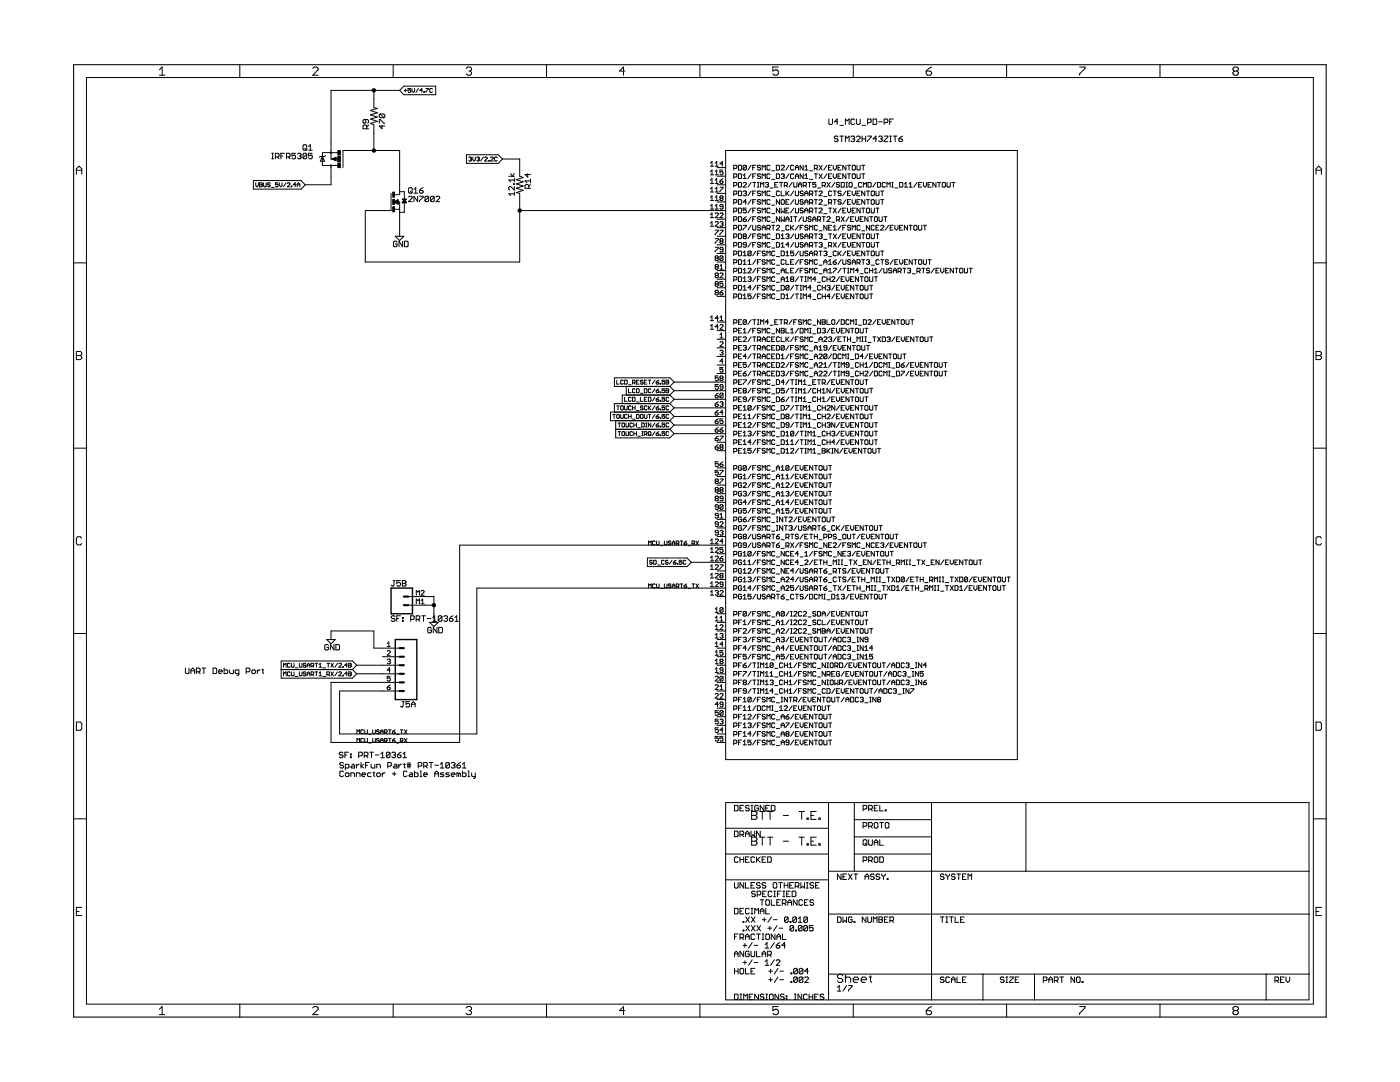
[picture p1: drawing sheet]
<svg xmlns="http://www.w3.org/2000/svg" width="279mm" height="216mm" viewBox="0 0 279 216" stroke-linecap="round" stroke-linejoin="round" font-family="sans-serif">
<g fill="none" stroke="#000" stroke-width=".2">
<path d="M17.3 15.5h244.8v184.9h-244.8zM31.8 13.9l.6-.5v1.6M31.8 15h1.1M47.9 12.9v2.6M62.4 13.7l.3-.3h.5l.3 .3v.2l-1.1 1.1h1.1M74.6 18v3.5l.7 .1-1.4 .5 1.4 .4-1.4 .4 1.4 .4-1.4 .5 1.4 .4-1.4 .4 .7 .3v5.1M78.5 12.9v2.6M79.8 18h-13.7v13.7h.2M80.6 17.2h6.4v1.7h-6.4l-.8-.9zM80.6 18h.6M80.9 17.8v.5M82 17.7h-.6v.3l.3-.1 .3 .1-.2 .4-.4-.1"/>
<path d="M82.2 17.7v.5l.3 .2 .2-.2v-.5M83.5 17.7l-.5 .7M84.3 18h-.5l.4-.3v.7M84.6 18.3l.1 .1zM85 17.7h.5l-.5 .7M86.3 17.8l-.1-.1-.4 .1v.5l.1 .1 .4-.1M93 13.7l.3-.3h.5l.3 .3v.2l-.3 .3M93.6 14.2h.2M93.8 14.2l.3 .3v.2l-.3 .3h-.5l-.3-.3M109.1 12.9v2.6M124.7 14.2h-1.1l.8-.8v1.6M139.7 12.9v2.6"/>
<path d="M155.3 13.4h-1.1v.8l.6-.3h.2l.3 .3v.5l-.3 .3h-.5l-.3-.3M170.3 12.9v2.6M184.8 14.2h.9l.2 .3v.2l-.2 .3h-.6l-.3-.3zM185.9 13.4l-.5 .3-.6 .5M200.9 12.9v2.6M215.5 13.4h1v.3l-1 1v.3M231.5 12.9v2.6M246.3 14.2l-.2-.3v-.2l.2-.3h.6l.2 .3v.2l-.2 .3M246.3 14.2l-.2 .3v.2l.2 .3h.6l.2-.3v-.2l-.2-.3M246.3 14.2h.6M15.2 34.8v-1.1l.6-.6 .5 .6v1.1M15.2 34h1.1"/>
<path d="M50.6 36h9.5l.8 .9-.8 .8h-9.5zM51 36.5v.5l.3 .3 .3-.3v-.5M51.8 36.9h.4M51.8 36.5h.4l.1 .1-.1 .7h-.4zM52.6 36.5v.6l.1 .2 .4-.2v-.6M53.9 36.6l-.1-.1-.4 .1 .1 .3 .4 .1-.1 .3-.4-.2M54.2 37.4h.5M54.2 31.7h.4M54.2 30.6h.4M54.4 30.6v1.1M54.9 31.3h.6l.2-.2v-.3l-.2-.2h-.6v1.1M55.3 31.3l.4 .4"/>
<path d="M55.5 36.5h-.5v.4l.2-.2 .3 .2-.1 .4-.4-.2M55.8 36.5v.5l.2 .3 .3-.3v-.5M56 31.1h.4M56.8 30.6h-.8v1.1M57.1 36.5l-.5 .8M57.2 31.3h.5l.2-.2v-.3l-.2-.2h-.5v1.1M57.3 36.6l.2-.1 .4 .1-.6 .7h.6M57.5 31.3l.4 .4M58.1 37.1l.2 .2zM59 30.6h-.7v.5l.3-.2 .4 .2v.4l-.2 .2h-.4l-.1-.2M59 36.9h-.5l.4-.4v.8M59.3 36.9h.5"/>
<path d="M59.3 37.3v-.6l.3-.2 .2 .2v.6M59.4 30.8l.2-.2h.3l.2 .2-.2 .3M59.7 31.1h.2M59.9 31.1l.2 .2-.2 .4h-.3l-.2-.2M60.7 28.9h.3l.2 .2v.7l-.2 .2h-.3l-.2-.2v-.7zM60.8 29.6l.4 .4M61.2 30.8v.7l-.2 .2h-.3l-.2-.2M61.2 30.8l-.2-.2h-.3l-.2 .2v.7M61.2 30.8l-.7 .7M61.6 30h.7M61.6 29.3l.3-.4v1.1M62.3 30.6h-.7v.5l.5-.2 .2 .2v.4l-.2 .2h-.3l-.2-.2"/>
<path d="M64.3 31.2l.5 1h-.9zM64.9 31.1l-.1 .1h-.9l-.2 .2M66.1 33v3.9h-5.2M66.2 31.7l.9-.3v.7zM67 31.7h.6M67.4 30.5h-3.1v2.5h3.1M68.5 33.4v-3.4h11.3v8.8h-1.1M73 23.9v.5l-.2 .2-.3-.2v-.4l.1-.1h.8l.2 .1v.4l-.2 .2M73.2 25.7v-.6l-.2-.1h-.4l-.1 .1v.6h1.1M73.6 25l-.4 .3M75.7 24.6v-.7h.2l.7 .7h.2M75.9 22.8l-.2 .1v.4l.2 .2h.7"/>
<path d="M75.9 22.8h.7l.2 .1v.4l-.2 .2M75.9 22.8l.7 .7M76.2 25v.7l-.5-.6h1.1M79.3 40h.1M79.3 39.9h.1M79.4 39.9h.1M79.4 39.9l-.7 .4M79.4 39.9v.8M79.8 38.2h.9v1.6M80.6 40h.2M80.6 39.9h.2M80.7 39.8h.1"/>
<path d="M80.7 39.8l.4 .7h-.8zM81.5 39.3l.2-.1h.4l.2 .1v.2l-.8 .7h.8M81.5 37.6l.2-.2h.4l.2 .2v.8l-.2 .1h-.4l-.2-.1zM81.9 38.2l.4 .3M82.6 38.5h.8M82.6 37.8l.4-.4v1.1M83.4 39.2v1l-.8-1v1M83.7 39.2h.8l-.8 1M83.7 38h.6l.2 .4-.2 .1h-.4l-.2-.1zM84.5 37.4l-.8 .6M85.6 39.3v.8l-.2 .1h-.4l-.2-.1M85.6 39.3l-.2-.1h-.4l-.2 .1v.8"/>
<path d="M85.6 39.3l-.8 .8M86.7 39.3v.8l-.2 .1h-.4l-.2-.1M86.7 39.3l-.2-.1h-.4l-.2 .1v.8M86.7 39.3l-.8 .8M87 39.3l.2-.1h.4l.2 .1v.2l-.8 .7h.8M93.1 30.9h6.3l.9 .8-.9 .9h-6.3zM93.6 31.5l.4-.2 .1 .2-.1 .2M93.8 31.7h.2M94 31.7l.1 .2-.1 .2-.4-.1M94.4 31.3v.6l.2 .2 .3-.2v-.6M95.1 31.5l.4-.2 .2 .2-.2 .2M95.4 31.7h.1"/>
<path d="M95.5 31.7l.2 .2-.2 .2-.4-.1M96.5 31.3l-.6 .8M96.7 31.5l.1-.2 .4 .2-.5 .6h.5M97.5 32l.1 .1zM97.9 31.5l.1-.2 .4 .2-.5 .6h.5M99.2 31.5l-.1-.2-.4 .2v.5l.1 .1 .4-.1M100.3 31.7h3.4v3.5l.7 .2-1.4 .5 1.4 .4-1.4 .4 1.4 .4-1.4 .4 1.4 .5-1.4 .4 .7 .2v13.7h-30.8v-10.3h5.1v-3.4M101.5 35.2h1.1M101.9 34.6l.4 .6 .3-.6M102.5 36.6h.1v.2h-.1zM102.6 38.7h-1.1l.4 .3M102.6 35.5v.8"/>
<path d="M102.6 37.2v.7l-.7-.7-.4 .2v.3l.2 .2M102.6 38.3v.7M102.6 35.9h-1.1l.4 .4M105.3 34.6v.7l-.5-.5h1.1M105.5 37.6v-.6l-.2-.2h-.3l-.2 .2v.6h1.1M105.9 36.1h-1.1l.4 .4M105.9 36.8l-.4 .4M105.9 35.7v.8M141.8 36.6h.6M141.8 32.5l.3-.3v1M141.8 34.2l.3-.3v1M141.8 36l.3-.4v1"/>
<path d="M141.8 37.7l.3-.3v.9M141.8 39.4l.3-.3v.9M141.8 33.2h.6M141.8 34.9h.6M141.8 38.3h.6M142.7 36.6h.7M142.7 39.4l.3-.3v.9M142.7 33.2h.7M142.7 32.5l.3-.3v1M142.7 34.2l.3-.3v1M142.7 36l.3-.4v1M142.7 37.7l.3-.3v.9"/>
<path d="M142.7 34.9h.7M142.7 38.3h.7M143.1 35.2h1.7M143.1 33.4h1.7M143.1 36.9h1.7M143.1 38.6h1.7M143.7 36.1h.4l.2 .3-.2 .2h-.3zM143.7 37.4h.6l-.6 .9M143.8 39.5l-.1-.1 .1-.3 .5 .1-.2 .3M143.8 39.5l-.1 .2 .1 .3 .5-.1-.2-.4M143.8 39.5h.3M144.3 33.9h-.6v.5l.3-.2 .3 .2-.2 .5h-.3l-.1-.2"/>
<path d="M144.3 32.7h-.6l.4-.5v1M144.3 35.6l-.6 .5M144.8 30h58.2v121.6h-58.2zM146.4 33.6h.5l.2-.2v-.3l-.2-.1h-.5v.9M146.4 35.3h.5l.2-.1v-.4l-.2-.1h-.5v.9M146.4 37h.5l.2-.1v-.3l-.2-.2h-.5v.9M146.4 38.7h.5l.2-.1v-.3l-.2-.2h-.5v1M147.4 33h.4l.2 .1v.7l-.2 .1h-.4zM147.4 34.7h.4l.2 .1v.7l-.2 .1h-.4zM147.4 36.4h.4l.2 .2v.6l-.2 .1h-.4zM147.4 38.1h.4l.2 .2v.6l-.2 .2h-.4zM147.4 39.8h.4l.2 .2v.6l-.2 .2h-.4z"/>
<path d="M148.3 36.6l.2-.2 .4 .2v.1l-.6 .6h.6M148.3 38.3l.5-.2 .1 .2-.1 .3M148.3 35.6h.6M148.3 35l.3-.3v.9M148.6 38.6h.2M148.8 38.6l.1 .1-.1 .4-.5-.2M148.9 33.1l-.1-.1-.5 .1v.7M148.9 33.1v.7l-.1 .1h-.3l-.2-.1M148.9 33.1l-.6 .7M149.9 33l-.6 .9M149.9 34.7l-.6 .9M149.9 36.4l-.6 .9"/>
<path d="M149.9 38.1l-.6 1M149.9 39.8l-.6 1M150.2 35.2h.3M150.2 33.4h.3M150.2 36.4h.6M150.2 38.6h.3M150.5 36.4v.9M150.8 33h-.6v.9M150.8 34.7h-.6v.9M150.8 38.1h-.6v1M150.8 39.8h-.6v1M151.2 36.4h.3"/>
<path d="M151.2 37.3h.3M151.3 36.4v.9M151.8 34.8l-.2-.1-.4 .1 .1 .4h.3l.2 .1-.2 .3-.4-.1M151.8 33.1l-.2-.1-.4 .1 .1 .3h.3l.2 .2-.2 .3h-.3l-.1-.1M151.8 38.3l-.2-.2-.4 .2 .1 .3 .5 .1-.2 .4-.4-.2M151.8 40l-.2-.2-.4 .2 .1 .3 .5 .1-.2 .4-.4-.2M151.8 37.3v-.9l.3 .3 .3-.3v.9M152.1 35.6v-.9l.3 .3 .3-.3v.9M152.1 33.9v-.9l.3 .3 .3-.3v.9M152.1 39.1v-1l.3 .3 .3-.3v1M152.7 36.6l.5-.2 .2 .2-.2 .3M153.1 36.9h.1"/>
<path d="M153.2 36.9l.2 .1-.2 .3-.5-.1M153.7 33.1l-.2-.1-.4 .1v.7l.1 .1h.3l.2-.1M153.7 34.8l-.2-.1-.4 .1v.7l.1 .1 .5-.1M153.7 38.3l-.2-.2-.4 .2v.6l.1 .2 .5-.2M153.7 40l-.2-.2-.4 .2v.6l.1 .2 .5-.2M153.7 37.5h.6M154 34.1h.6M154 35.8h.6M154 39.2h.6M154.6 36.9h.3M154.9 33h.5l.2 .1v.7l-.2 .1h-.5zM154.9 34.7h.5l.2 .1v.7l-.2 .1h-.5z"/>
<path d="M155.3 36.4h-.7v.9h.7M155.6 38.3l-.2-.2-.5 .2v.6l.2 .2 .5-.2M155.6 39.8v1l-.7-1v1M155.6 36.4h.6M155.9 33.1l.1-.1 .5 .1v.2l-.6 .6h.6M155.9 34.8l.5-.1 .1 .1-.1 .4M155.9 40l.1-.2 .5 .2v.6l-.1 .2-.5-.2zM155.9 36.4v.9M155.9 38.1v1h.6M156.2 35.2h.2M156.4 35.2l.1 .1-.1 .3-.5-.1M156.5 37h.5l.1-.4-.1-.2h-.5v.9"/>
<path d="M156.8 37l.3 .3M156.8 38.1v1M157 38.6l.5 .5M157.5 33l-.7 .9M157.5 34.7l-.7 .9M157.5 39.8h-.7v1h.7M157.5 38.1l-.7 .6M158.1 36.4l-.6 .9M158.4 33.1l-.1-.1-.5 .1v.7l.1 .1h.4l.1-.1M158.4 34.8l-.1-.1-.5 .1v.7l.1 .1 .5-.1M158.4 36.4v.8l.2 .1 .4-.1v-.8M158.4 38.1l-.6 1"/>
<path d="M158.4 39.8l-.6 1M158.7 35.2h.7M158.7 33.4h.7M158.7 33.9v-.6l.3-.3 .4 .3v.6M158.7 35.6v-.6l.3-.3 .4 .3v.6M158.7 38.1v.8l.2 .2 .5-.2v-.8M158.7 39.8v.8l.2 .2 .5-.2v-.8M159.4 37.3v-.6l.3-.3 .3 .3v.6M159.4 36.9h.6M160.3 33v.9l-.6-.9v.9M160.3 34.7v.9l-.6-.9v.9M160.3 38.3l-.2-.2-.4 .2v.1l.4 .2 .2 .3-.2 .2-.4-.2"/>
<path d="M160.3 40l-.2-.2-.4 .2 .1 .3 .5 .1v.2l-.2 .2-.4-.2M160.3 37h.5l.1-.4-.1-.2h-.5v.9M160.6 33.9h.6M160.6 33.3l.3-.3v.9M160.6 35l.3-.3v.9M160.6 35.6h.6M160.6 37l.3 .3M160.6 38.6h.6M160.6 39.1v-.7l.3-.3 .3 .3v.7M161.2 36.4h.7M161.6 34.1h.6M161.6 35.8h.6"/>
<path d="M161.6 36.4v.9M161.6 38.7h.4l.2-.1v-.3l-.2-.2h-.4v1M161.9 38.7l.3 .4M162.5 33.6h.5l.1-.2-.1-.4h-.5v.9M162.5 34.7h.6M162.5 38.1h.6M162.5 39.8h.6M162.8 33.6l.3 .3M162.8 34.7v.9M162.8 36.4h-.6v.5l.3-.2 .3 .2v.3l-.1 .1-.5-.1M162.8 38.1v1M162.8 39.8v1"/>
<path d="M163.2 37.5h.6M163.4 33l.7 .9M163.4 34.7l.7 .9M163.4 38.3l.2-.2 .5 .2v.1l-.7 .7h.7M163.4 40l.2-.2 .5 .2-.7 .8h.7M164.1 33l-.7 .9M164.1 34.7l-.7 .9M164.1 37h.4l.2-.1v-.3l-.2-.2h-.4v.9M164.4 37l.3 .3M164.4 39.2h.6M165 33l-.6 .9M165 34.7l-.6 .9"/>
<path d="M165 36.4l.7 .9M165.4 35.2h.3M165.4 33.4h.3M165.4 23.7v1l.2 .1h.4l.1-.1v-1M165.7 36.4l-.7 .9M166 38.3l-.2-.2-.4 .2v.6l.1 .2 .5-.2M166 33h-.6v.9h.6M166 34.7h-.6v.9h.6M166.3 33v.6l.3 .3 .3-.3v-.6M166.3 34.7v.6l.3 .3 .3-.3v-.6M166.3 38.1h.6M166.3 39.8h.6"/>
<path d="M166.6 36.4l-.6 .9M166.6 38.1v1M166.6 39.8v1M167.2 27.3l-.1-.1h-.4l-.2 .3 .2 .2h.4l.1 .4-.1 .2h-.4l-.2-.2M167.2 35.2h.4M167.2 33.4h.4M167.2 24.3h-.7l.6-.6v1.1M167.6 36.6l-.2-.2-.5 .2 .2 .3 .5 .1-.2 .3-.5-.1M167.6 27.2h.7M167.6 25h.7M167.9 33h-.7v.9h.7M167.9 34.7h-.7v.9h.7"/>
<path d="M167.9 38.3l-.2-.2-.5 .2 .2 .3 .5 .1-.2 .4-.5-.2M167.9 40l-.2-.2-.5 .2 .2 .3 .5 .1-.2 .4-.5-.2M167.9 36.4h.4l.2 .2v.6l-.2 .1h-.4zM168 27.2v1.1M168.7 24.8v-1.1l.4 .4 .4-.4v1.1M168.7 28.3v-1.1l.4 .3 .4-.3v1.1M168.8 33v.9l-.6-.9v.9M168.8 34.7v.9l-.6-.9v.9M168.8 36.4h.3M168.8 37.3h.3M168.8 38.1l-.6 1M168.8 39.8l-.6 1"/>
<path d="M169 36.4v.9M169.1 33h.7M169.1 34.7h.7M169.1 38.6h.3M169.4 33v.9M169.4 34.7v.9M169.4 36.6l.2-.2 .5 .2v.6l-.2 .1-.5-.1zM169.8 38.1h-.7v1h.7M169.8 39.8h-.7v1h.7M169.8 27.3l.2-.1h.4l.2 .1-.2 .4M170.1 33.1l.1-.1 .5 .1v.7l-.1 .1h-.4l-.1-.1zM170.1 34.8l.1-.1 .5 .1v.7l-.1 .1-.5-.1z"/>
<path d="M170.1 38.1v.6l.3 .4 .3-.4v-.6M170.1 39.8v.6l.3 .4 .3-.4v-.6M170.2 27.7h.2M170.4 27.7l.2 .2-.2 .4h-.4l-.2-.2M170.4 37.5h.6M170.6 23.9l-.2-.2h-.4l-.2 .2v.8l.2 .1h.4l.2-.1M170.9 27.3l.2-.1h.4l.2 .1v.2l-.8 .8h.8M170.9 23.7v1l.2 .1h.4l.2-.1v-1M171 33v.8l.2 .1h.3l.2-.1v-.8M171 34.7v.8l.2 .1 .5-.1v-.8M171 38.6h.3M171.7 38.1h-.7v1h.7"/>
<path d="M171.7 39.8h-.7v1h.7M172 33h.6M172 34.7h.6M172 36.6l-.2-.2-.5 .2v.6l.2 .1 .5-.1M172 27.7h.8M172 27.2v1.1M172 25h.8M172.3 33v.9M172.3 34.7v.9M172.3 37.3v-.9l.3 .3 .3-.3v.9M172.6 38.1v1l-.6-1v1M172.6 39.8v1l-.6-1v1"/>
<path d="M172.8 27.2v1.1M172.9 38.1h.6M172.9 39.8h.6M173.1 27.2h.8v.1l-.8 .8v.2M173.1 24.5h.6l.2-.2v-.4l-.2-.2h-.6v1.1M173.2 36.4h.5l.2 .2v.6l-.2 .1h-.5zM173.2 38.1v1M173.2 39.8v1M174 38.1l.5 .2v.6l-.2 .2-.4-.2v-.6zM174 39.8l.5 .2v.6l-.2 .2-.4-.2v-.6zM174.2 23.7h.6l.2 .2v.8l-.2 .1h-.6zM174.8 38.1v.8l.2 .2 .4-.2v-.8"/>
<path d="M174.8 36.4l-.6 .9M174.8 39.8v.8l.2 .2 .4-.2v-.8M175 27.7h-.8l.6-.5v1.1M175.1 36.4h.5l.1 .2v.6l-.1 .1h-.5zM175.3 27.3l.2-.1h.4l.2 .1-.2 .4M175.3 24.3h.8M175.7 27.7h.2M175.7 38.1h.7M175.7 39.8h.7M175.9 27.7l.2 .2-.2 .4h-.4l-.2-.2M176.1 38.1v1M176.1 39.8v1"/>
<path d="M176.4 27.2h.8v.1l-.8 .8v.2h.8M176.4 24.5h.6l.2-.2v-.4l-.2-.2h-.6v1.1M176.7 36.6l-.1-.2-.5 .2v.6l.1 .1 .5-.1M177 37.3v-.9l.3 .3 .4-.3v.9M177.5 27.2h.4M177.5 28.3h.4M177.5 24.3h.4M177.7 27.2v1.1M178 36.4h.3M178 37.3h.3M178.1 36.4v.9M178.3 27.2h.7"/>
<path d="M178.3 23.7h-.8v1.1M178.6 37.5h.6M178.6 27.2v1.1M179.4 27.7h.5l.2 .4-.2 .2h-.3l-.2-.2zM179.5 36.4h.5l.2 .2v.6l-.2 .1h-.5zM180.1 27.2l-.7 .5M180.5 37.3h.6M180.5 36.7l.3-.3v.9M181.4 37.3h.7M181.4 36.7l.3-.3v.9M183 36.4l-.6 .9M183.3 36.9h.3"/>
<path d="M184 36.4h-.7v.9h.7M184.3 36.4v.6l.3 .3 .3-.3v-.6M185.2 36.9h.3M185.8 36.4h-.6v.9h.6M186.8 36.4v.9l-.6-.9v.9M187.1 36.4h.6M187.4 36.4v.9M188 36.6l.2-.2 .5 .2v.6l-.2 .1-.5-.1zM189 36.4v.8l.1 .1 .5-.1v-.8M189.9 36.4h.7M190.3 36.4v.9M262.6 34.8v-1.1l.6-.6 .5 .6v1.1"/>
<path d="M262.6 34h1.1M14.7 52.5h2.6M78.7 41.8h1.1M78.7 40.3l.7 .4M78.7 40.3h1.1v6.8M78.8 40.3h.6M78.8 40.4h.6M78.8 40.2h.6M78.9 47.1h1.7l-.8 .9zM78.9 40.4h.5M78.9 40.2h.5M79 40.5h.4"/>
<path d="M79 40.1h.4M79.1 40.5h.3M79.1 40.1h.3M79.1 40.6h.3M79.1 40h.3M79.2 48.3l-.1-.2h-.4l-.2 .2v.7l.2 .2h.4l.1-.2v-.3h-.3M79.2 40.6h.2M79.3 40.7h.1M79.4 40.7h.1M80.3 40.4h.8M80.3 40.4h.7M80.3 48.1v1.1l-.7-1.1v1.1"/>
<path d="M80.3 40.3h.7M80.4 40.3h.6M80.4 40.2h.6M80.5 40.2h.4M80.5 40.1h.4M80.5 40h.4M80.7 40.5v1.9h-.9M80.7 48.1h.6l.1 .2v.7l-.1 .2h-.6zM103.7 42h41.1M141.8 41.1l.3-.3v.9M141.8 42.8l.3-.3v.9M141.8 44.5l.3-.3v.9"/>
<path d="M141.8 40h.6M141.8 41.7h.6M141.8 43.4h.6M141.8 45.1h.6M142.7 41.1l.3-.3v.9M142.7 44.4l.2-.2 .5 .2-.7 .7h.7M142.7 40h.7M142.7 41.7h.7M142.7 42.7l.2-.2 .5 .2v.1l-.7 .6h.7M142.7 45.9h.7l-.7 1M142.7 47.6h.7l-.7 1M142.7 49.3h.7l-.7 1"/>
<path d="M142.9 53.2l-.2-.1 .2-.3 .5 .1-.2 .3M142.9 51.5l-.2-.1 .2-.3h.3l.2 .1-.2 .3M142.9 51.5l-.2 .2 .2 .3h.3l.2-.2-.2-.3M142.9 53.2l-.2 .2 .2 .3h.3l.2-.1-.2-.4M142.9 54.9l-.2-.1 .2-.3 .5 .1-.2 .3M142.9 54.9l-.2 .2 .2 .3 .5-.1-.2-.4M142.9 56.7l-.2-.2 .2-.3 .5 .1-.2 .4M142.9 56.7l-.2 .1 .2 .3 .5-.1-.2-.3M142.9 58.4l-.2-.2 .2-.3 .5 .2-.2 .3M142.9 58.4l-.2 .1 .2 .3 .5-.1-.2-.3M142.9 51.5h.3M142.9 53.2h.3"/>
<path d="M142.9 54.9h.3M142.9 56.7h.3M142.9 58.4h.3M143.1 40.3h1.7M143.1 43.7h1.7M143.1 45.4h1.7M143.1 47.1h1.7M143.1 48.9h1.7M143.1 50.6h1.7M143.1 52.3h1.7M143.1 54h1.7M143.1 55.7h1.7"/>
<path d="M143.1 57.4h1.7M143.1 59.1h1.7M143.7 45.9h.6l-.6 1M143.7 58.4h.4l.2 .3-.5 .1zM143.7 42.7l.1-.2 .5 .2v.1l-.6 .6h.6M143.7 44.4l.4-.2 .2 .2-.2 .3M143.7 54.6l.1-.1 .5 .1v.2l-.6 .6h.6M143.7 53.7h.6M143.7 53.1l.3-.3v.9M143.8 48.1l-.1-.2 .1-.3h.3l.2 .2-.2 .3M143.8 48.1l-.1 .2 .1 .3h.3l.2-.2-.2-.3M143.8 48.1h.3"/>
<path d="M144 44.7h.1M144.1 44.7l.2 .1-.2 .3-.4-.1M144.3 41.3h-.5l-.1-.2 .1-.3 .5 .1v.7l-.2 .1-.4-.1M144.3 49.8h-.5l-.1-.1 .1-.4h.3l.2 .2v.6l-.2 .2h-.3l-.1-.2M144.3 51.2l-.2-.1h-.3l-.1 .1v.6M144.3 56.2h-.6v.5l.3-.2 .3 .2-.2 .4-.4-.1M144.3 51.2v.6l-.2 .2h-.3l-.1-.2M144.3 51.2l-.6 .6M144.3 57.9l-.6 .5M146.4 40.4h.5l.2-.1v-.3l-.2-.2h-.5v1M146.4 42.2h.5l.2-.2v-.3l-.2-.2h-.5v1M146.4 43.9h.5l.2-.2v-.3l-.2-.2h-.5v1"/>
<path d="M146.4 45.6h.5l.2-.2v-.3l-.2-.1h-.5v.9M146.4 47.3h.5l.2-.2v-.3l-.2-.1h-.5v.9M146.4 49h.5l.2-.1v-.4l-.2-.1h-.5v.9M146.4 50.7h.5l.2-.1v-.4l-.2-.1h-.5v.9M146.4 52.4h.5l.2-.1v-.3l-.2-.2h-.5v.9M146.4 54.1h.5l.2-.1v-.3l-.2-.2h-.5v1M146.4 55.9h.5l.2-.2v-.3l-.2-.2h-.5v1M146.4 57.6h.5l.2-.2v-.3l-.2-.2h-.5v1M146.4 59.3h.5l.2-.2v-.3l-.2-.1h-.5v.9M147.4 48.4h.4l.2 .1v.7l-.2 .1h-.4zM147.4 41.5h.4l.2 .2v.6l-.2 .2h-.4zM147.4 43.2h.4l.2 .2v.6l-.2 .2h-.4z"/>
<path d="M147.4 45h.4l.2 .1v.6l-.2 .2h-.4zM147.4 46.7h.4l.2 .1v.7l-.2 .1h-.4zM147.4 50.1h.4l.2 .1v.7l-.2 .1h-.4zM147.4 51.8h.4l.2 .2v.6l-.2 .1h-.4zM147.4 53.5h.4l.2 .2v.6l-.2 .2h-.4zM147.4 55.2h.4l.2 .2v.6l-.2 .2h-.4zM147.4 56.9h.4l.2 .2v.6l-.2 .2h-.4zM147.4 58.7h.4l.2 .1v.6l-.2 .2h-.4zM148.3 43.7h.5l.1 .3-.1 .2h-.3l-.2-.2zM148.3 45h.6l-.6 .9M148.3 50.4l.3-.3v.9M148.3 52.1l.3-.3v.9"/>
<path d="M148.3 53.8l.3-.3v1M148.3 55.5l.3-.3v1M148.3 57.3l.3-.4v1M148.3 59l.3-.3v.9M148.3 51h.6M148.3 52.7h.6M148.3 54.5h.6M148.3 56.2h.6M148.3 57.9h.6M148.3 59.6h.6M148.5 47.1l-.2-.1 .2-.3h.3l.1 .1-.1 .3M148.5 47.1l-.2 .2 .2 .3h.3l.1-.1-.1-.4"/>
<path d="M148.5 47.1h.3M148.9 41.5h-.6v.5l.5-.2 .1 .5-.1 .2-.5-.2M148.9 48.9h-.4l-.2-.2 .2-.3 .4 .1v.7l-.1 .1-.5-.1M148.9 43.2l-.6 .5M148.9 40.3h-.6l.5-.5v1M149.3 55.4l.1-.2h.3l.2 .2-.2 .3M149.3 53.7l.1-.2 .5 .2-.6 .8h.6M149.3 52.7h.6M149.3 52.1l.3-.3v.9M149.6 55.7h.1M149.7 55.7l.2 .2-.2 .3-.4-.2M149.9 58.7h-.6v.4l.3-.1 .3 .1v.3l-.2 .2h-.3l-.1-.2"/>
<path d="M149.9 41.5l-.6 1M149.9 43.2l-.6 1M149.9 45l-.6 .9M149.9 46.7l-.6 .9M149.9 48.4l-.6 .9M149.9 50.2l-.2-.1-.4 .1v.7M149.9 50.2v.7l-.2 .1-.4-.1M149.9 50.2l-.6 .7M149.9 57.4h-.6l.4-.5v1M150.2 45v.7l.2 .2h.3l.1-.2v-.7M150.2 40.3h.3M150.2 42h.3"/>
<path d="M150.2 43.7h.3M150.2 47.1h.3M150.2 48.9h.3M150.8 41.5h-.6v1M150.8 43.2h-.6v1M150.8 46.7h-.6v.9M150.8 48.4h-.6v.9M150.8 50.1l-.6 .9M150.8 51.8l-.6 .9M150.8 53.5l-.6 1M150.8 55.2l-.6 1M150.8 56.9l-.6 1"/>
<path d="M150.8 58.7l-.6 .9M151.2 50.6h.3M151.2 52.3h.3M151.2 54h.3M151.2 55.7h.3M151.2 57.4h.3M151.2 59.1h.3M151.8 41.7l-.2-.2h-.3l-.1 .3 .1 .2h.3l.2 .3-.2 .2-.4-.2M151.8 43.4l-.2-.2h-.3l-.1 .2 .1 .3 .5 .2-.2 .3h-.3l-.1-.2M151.8 45.1l-.2-.1h-.3l-.1 .1 .1 .3h.3l.2 .2-.2 .3h-.3l-.1-.2M151.8 46.8l-.2-.1h-.3l-.1 .1 .1 .3h.3l.2 .2-.2 .3h-.3l-.1-.1M151.8 48.5l-.2-.1-.4 .1 .1 .4h.3l.2 .1-.2 .3-.4-.1"/>
<path d="M151.8 50.1h-.6v.9M151.8 51.8h-.6v.9M151.8 53.5h-.6v1M151.8 55.2h-.6v1M151.8 56.9h-.6v1M151.8 58.7h-.6v.9M152.1 40.8v-1l.3 .3 .3-.3v1M152.1 42.5v-1l.3 .3 .3-.3v1M152.1 44.2v-1l.3 .4 .3-.4v1M152.1 45.9v-.6l.3-.3 .3 .3v.6M152.1 47.6v-.9l.3 .3 .3-.3v.9M152.1 49.3v-.9l.3 .3 .3-.3v.9"/>
<path d="M152.1 45.4h.6M152.7 58.8l-.1-.1h-.3l-.2 .1 .2 .3 .4 .2-.1 .3h-.3l-.2-.2M152.7 50.2l-.1-.1-.5 .1 .2 .4h.3l.1 .1-.1 .3-.5-.1M152.7 52l-.1-.2-.5 .2 .2 .3 .4 .1-.1 .3-.5-.1M152.7 53.7l-.1-.2-.5 .2 .2 .3 .4 .1-.1 .4-.5-.2M152.7 55.4l-.1-.2h-.3l-.2 .3 .2 .2h.3l.1 .3-.1 .2-.5-.2M152.7 57.1l-.1-.2h-.3l-.2 .4 .2 .1h.3l.1 .3-.1 .2h-.3l-.2-.2M153.1 45.6h.4l.2-.2v-.3l-.2-.1h-.4v.9M153.1 51v-.9l.3 .3 .3-.3v.9M153.1 52.7v-.9l.3 .3 .3-.3v.9M153.1 54.5v-1l.3 .3 .3-.3v1M153.1 56.2v-1l.3 .3 .3-.3v1"/>
<path d="M153.1 57.9v-1l.3 .4 .3-.4v1M153.1 59.6v-.9l.3 .3 .3-.3v.9M153.4 45.6l.3 .3M153.7 41.7l-.2-.2h-.3l-.1 .2v.6l.1 .2 .5-.2M153.7 43.4l-.2-.2h-.3l-.1 .2v.6l.1 .2h.3l.2-.2M153.7 46.8l-.2-.1h-.3l-.1 .1v.7l.1 .1h.3l.2-.1M153.7 48.5l-.2-.1-.4 .1v.7l.1 .1 .5-.1M154 40.9h.6M154 42.6h.6M154 44.3h.6M154 45h.6M154 47.8h.6"/>
<path d="M154 49.5h.6M154.3 45v.9M154.6 50.2l-.1-.1-.5 .1v.7l.2 .1 .4-.1M154.6 52l-.1-.2-.5 .2v.6l.2 .1 .4-.1M154.6 53.7l-.1-.2-.5 .2v.6l.2 .2 .4-.2M154.6 55.4l-.1-.2h-.3l-.2 .2v.6l.2 .2 .4-.2M154.6 57.1l-.1-.2h-.3l-.2 .2v.6l.2 .2h.3l.1-.2M154.6 58.8l-.1-.1h-.3l-.2 .1v.6l.2 .2h.3l.1-.2M154.9 46.7h.5l.2 .1v.7l-.2 .1h-.5zM154.9 48.4h.5l.2 .1v.7l-.2 .1h-.5zM154.9 45.1l.2-.1h.3l.2 .1-.7 .8h.7M154.9 51.2h.7"/>
<path d="M154.9 52.9h.7M154.9 54.6h.7M154.9 56.3h.7M154.9 58h.7M154.9 59.8h.7M155.6 41.5v1l-.7-1v1M155.6 43.2v1l-.7-1v1M155.9 41.5v1l.3-.3 .3 .3v-1M155.9 43.2v1l.3-.3 .3 .3v-1M155.9 50.1h.5l.1 .1v.7l-.1 .1h-.5zM155.9 54.5v-.7l.3-.3 .3 .3v.7M155.9 56.2v-.7l.3-.3 .3 .3v.7"/>
<path d="M155.9 56.9h.5l.1 .2v.6l-.1 .2h-.5zM155.9 58.7h.5l.1 .1v.6l-.1 .2h-.5zM155.9 46.1h.6M155.9 47.6h.6M155.9 47l.3-.3v.9M155.9 48.7l.3-.3v.9M155.9 49.3h.6M155.9 54h.6M155.9 55.7h.6M156.5 52l-.1-.2-.5 .2v.6l.1 .1 .5-.1M156.8 50.4l.3-.3v.9M156.8 55.5l.3-.3v1"/>
<path d="M156.8 59l.3-.3v.9M156.8 44.2v-.6l.3-.4 .4 .4v.6M156.8 51.8v.9h.7M156.8 53.5v1h.7M156.8 40.3h.3M156.8 42h.3M156.8 43.7h.7M156.8 46.8l.2-.1h.3l.2 .1-.2 .3M156.8 51h.7M156.8 56.2h.7M156.8 59.6h.7M157.1 47.1h.2"/>
<path d="M157.3 47.1l.2 .2-.2 .3h-.3l-.2-.1M157.5 41.5h-.7v1h.7M157.5 45.1l-.2-.1h-.3l-.2 .1v.6l.2 .2h.3l.2-.2M157.5 57.1l-.2-.2h-.3l-.2 .2v.6M157.5 57.1v.6l-.2 .2h-.3l-.2-.2M157.5 48.9h-.7l.5-.5v.9M157.5 57.1l-.7 .6M157.8 45v.9M157.8 43.2h.3M157.8 44.2h.3M157.8 52.3h.3M157.8 54h.3"/>
<path d="M157.9 55.7l-.1-.2 .1-.3h.4l.1 .2-.1 .3M157.9 55.7l-.1 .2 .1 .3 .5-.2-.1-.3M157.9 43.2v1M157.9 45.4l.5 .5M157.9 55.7h.4M158.4 50.1h-.6v.5l.3-.2 .3 .2-.1 .4-.5-.1M158.4 51.8h-.6v.9h.6M158.4 53.5h-.6v1h.6M158.4 41.5l-.6 1M158.4 43.2h.6M158.4 45l-.6 .6M158.4 46.7l-.6 .9"/>
<path d="M158.4 48.4l-.6 .9M158.4 56.9l-.6 1M158.4 58.7l-.6 .9M158.7 41.5v.8l.2 .2 .5-.2v-.8M158.7 43.2v1M158.7 46.7v.8l.2 .1h.3l.2-.1v-.8M158.7 48.4v.8l.2 .1 .5-.1v-.8M158.7 56.9h.7M158.7 58.7h.7M159 56.9v1M159 58.7v.9M159.4 45l-.7 .9"/>
<path d="M159.4 50.1l-.7 .9M159.4 51.8l-.7 .9M159.4 53.5l-.7 1M159.4 55.2l-.7 1M159.7 50.1v.8l.1 .1 .5-.1v-.8M159.7 45.4h.3M159.7 52.3h.3M159.7 54h.3M159.7 55.2h.6M159.7 56.9h.3M159.7 57.9h.3M159.7 58.7h.3"/>
<path d="M159.7 59.6h.3M159.8 56.9v1M159.8 58.7v.9M160 43.2l-.6 1M160 55.2v1M160.3 41.7l-.2-.2h-.3l-.1 .3 .1 .2h.3l.2 .3-.2 .2-.4-.2M160.3 45h-.6v.9M160.3 46.8l-.2-.1h-.3l-.1 .1 .1 .3h.3l.2 .2-.2 .3h-.3l-.1-.1M160.3 48.5l-.2-.1-.4 .1v.2l.4 .2 .2 .3-.2 .1-.4-.1M160.3 51.8h-.6v.9M160.3 53.5h-.6v1M160.3 43.2v.8l.2 .2h.3l.1-.2v-.8"/>
<path d="M160.3 57.9v-1l.3 .4 .3-.4v1M160.3 59.6v-.9l.3 .3 .3-.3v.9M160.6 49.3v-.6l.3-.3 .3 .3v.6M160.6 40.8v-.7l.3-.3 .3 .3v.7M160.6 42.5v-.7l.3-.3 .3 .3v.7M160.6 47.6v-.6l.3-.3 .3 .3v.6M160.6 40.3h.6M160.6 42h.6M160.6 47.1h.6M160.6 48.9h.6M160.6 55.2h.3M160.6 56.2h.3"/>
<path d="M160.8 55.2v1M161.2 50.2l-.1-.1-.5 .1 .2 .4h.3l.1 .1-.1 .3-.5-.1M161.2 45.1l-.1-.1h-.3l-.2 .1 .2 .3h.3l.1 .2-.1 .3h-.3l-.2-.2M161.2 52l-.1-.2-.5 .2 .2 .3 .4 .1-.1 .3-.5-.1M161.2 53.7l-.1-.2-.5 .2 .2 .3 .4 .1-.1 .4-.5-.2M161.2 56.2v-1l.4 .3 .3-.3v1M161.6 45.9v-.9l.3 .3 .3-.3v.9M161.6 52.7v-.9l.3 .3 .3-.3v.9M161.6 47.3h.4l.2-.2v-.3l-.2-.1h-.4v.9M161.6 40.4h.4l.2-.1v-.3l-.2-.2h-.4v1M161.6 42.2h.4l.2-.2v-.3l-.2-.2h-.4v1M161.6 49h.4l.2-.1v-.4l-.2-.1h-.4v.9"/>
<path d="M161.6 51v-.6l.3-.3 .3 .3v.6M161.6 54.5v-1l.3 .3 .3-.3v1M161.6 50.6h.6M161.9 47.3l.3 .3M161.9 43.4l-.2-.2h-.3l-.2 .2 .2 .3 .5 .2-.2 .3h-.3l-.2-.2M161.9 49l.3 .3M161.9 40.4l.3 .4M161.9 42.2l.3 .3M161.9 57.4h-.7l.5-.5v1M161.9 59.1h-.7l.5-.4v.9M162.2 44.2v-.6l.3-.4 .3 .4v.6M162.2 43.7h.6"/>
<path d="M162.2 58h.6M162.2 59.8h.6M162.5 50.7h.5l.1-.1-.1-.5h-.5v.9M162.5 41.5h.6M162.5 46.7h.6M162.5 48.4h.6M162.8 41.5v1M162.8 46.7v.9M162.8 48.4v.9M162.8 50.7l.3 .3M162.8 55.7h-.6l.5-.5v1M163.1 45.1l-.1-.1h-.3l-.2 .1v.6l.2 .2h.3l.1-.2"/>
<path d="M163.1 52l-.1-.2-.5 .2v.6l.2 .1 .4-.1M163.1 53.7l-.1-.2-.5 .2v.6l.2 .2 .4-.2M163.2 43.9h.4l.2-.2-.2-.5h-.4v1M163.2 56.3h.6M163.4 41.7l.2-.2h.3l.2 .2-.7 .8h.7M163.4 46.8l.2-.1h.3l.2 .1-.2 .3M163.4 48.5l.5-.1 .2 .1-.2 .4M163.4 43.9l.4 .3M163.4 46.1h.7M163.4 50.1h.7M163.4 52.9h.7M163.4 54.6h.7"/>
<path d="M163.8 57.1l-.2-.2h-.3l-.1 .2v.6l.1 .2h.3l.2-.2M163.8 58.8l-.2-.1h-.3l-.1 .1v.6l.1 .2h.3l.2-.2M163.8 50.1v.9M163.8 47.1h.1M163.8 48.9h.1M163.9 48.9l.2 .1-.2 .3-.5-.1M163.9 47.1l.2 .2-.2 .3h-.3l-.2-.1M164.1 56.9v1M164.1 58.7v.9M164.1 43.2h.6M164.1 57.4h.6M164.1 59.1h.6"/>
<path d="M164.4 50.2l.5-.1 .1 .1-.1 .4M164.4 40.9h.6M164.4 42.6h.6M164.4 43.2v1M164.4 52.7v-.6l.3-.3 .3 .3v.6M164.4 54.5v-.7l.3-.3 .3 .3v.7M164.4 47.8h.6M164.4 49.5h.6M164.4 52.3h.6M164.4 54h.6M164.7 55.4l-.2-.2h-.2l-.2 .2v.6l.2 .2 .4-.2M164.7 56.9v1"/>
<path d="M164.7 58.7v.9M164.7 50.6h.2M164.9 50.6l.1 .1-.1 .3-.5-.1M165 57.1l.2-.2h.3l.2 .2-.2 .3M165 43.4l.2-.2h.3l.2 .2-.7 .8h.7M165 45v.9l-.6-.9v.9M165 55.2v1M165 55.7h.7M165.4 49h.4l.2-.1-.2-.5h-.4v.9M165.4 40.4h.4l.2-.4-.2-.2h-.4v1M165.4 41.5h.6M165.4 52.1l.3-.3v.9"/>
<path d="M165.4 53.8l.3-.3v1M165.4 45.4h.3M165.4 46.7h.6M165.4 51.2h.6M165.4 52.7h.6M165.4 54.5h.6M165.4 57.4h.1M165.5 57.4l.2 .2-.2 .3h-.3l-.2-.2M165.7 40.4l.3 .4M165.7 41.5v1M165.7 46.7v.9M165.7 55.2v1"/>
<path d="M165.7 49l.3 .3M165.7 59.1h-.7l.5-.4v.9M166 45h-.6v.9h.6M166 55.4l.1-.2h.4l.1 .2-.6 .8h.6M166 44.3h.6M166.3 45.3l.3-.3v.9M166.3 52.3h.5l.1 .3-.4 .1-.2-.1zM166.3 53.5h.6l-.6 1M166.3 41.5l.6 1M166.3 45.9h.6M166.3 46.7l.6 .9M166.3 48.4l.6 .9"/>
<path d="M166.6 56.9l-.6 1M166.6 58.7l-.6 .9M166.9 50.2l-.1-.1-.5 .1v.7l.2 .1 .4-.1M166.9 43.9h.5l.2-.2-.2-.5h-.5v1M166.9 41.5l-.6 1M166.9 46.7l-.6 .9M166.9 48.4l-.6 .9M166.9 51.8l-.6 .5M166.9 57.4h.3M166.9 59.1h.3M167.2 50.1v.9M167.2 43.9l.4 .3"/>
<path d="M167.4 50.6l.5 .4M167.6 56.9h-.7v1h.7M167.6 58.7h-.7v.9h.7M167.6 55.2l-.7 1M167.9 56.9v.7l.3 .3 .3-.3v-.7M167.9 58.7v.6l.3 .3 .3-.3v-.6M167.9 41.5l-.7 1M167.9 43.2l.6 1M167.9 45l-.7 .9M167.9 46.7l-.7 .9M167.9 48.4l-.7 .9M167.9 50.1l-.7 .6"/>
<path d="M167.9 51.8l-.7 .9M167.9 53.5l-.7 1M167.9 55.7h.3M168.2 51.8v.8l.1 .1 .5-.1v-.8M168.2 42h.3M168.2 45.4h.3M168.2 47.1h.3M168.2 48.9h.3M168.2 53.5h.6M168.5 55.2h-.6v1h.6M168.5 53.5v1M168.5 43.2l-.6 1"/>
<path d="M168.8 55.2v.7l.3 .3 .3-.3v-.7M168.8 41.5h-.6v1h.6M168.8 45h-.6v.9M168.8 46.7h-.6v.9h.6M168.8 48.4h-.6v.9h.6M168.8 50.1l-.6 .9M168.8 57.4h.3M168.8 59.1h.3M169.1 41.5v.7l.3 .3 .4-.3v-.7M169.1 46.7v.6l.3 .3 .4-.3v-.6M169.1 48.4v.6l.3 .3 .4-.3v-.6M169.1 40.3h.3"/>
<path d="M169.1 50.6h.3M169.1 53.5h.3M169.1 54.5h.3M169.3 53.5v1M169.4 56.9h-.6v1h.6M169.4 58.7h-.6v.9h.6M169.4 43.2l-.6 1M169.8 52l-.2-.2-.5 .2 .2 .3 .5 .1-.2 .3-.5-.1M169.8 45.1l-.2-.1h-.3l-.2 .1 .2 .3h.3l.2 .2-.2 .3h-.3l-.2-.2M169.8 50.1h-.7v.9h.7M169.8 54.5v-1l.3 .3 .3-.3v1M169.8 43.7h.3"/>
<path d="M169.8 55.7h.3M170.1 45.9v-.9l.3 .3 .3-.3v.9M170.1 50.1v.6l.3 .3 .3-.3v-.6M170.1 52.7v-.6l.3-.3 .3 .3v.6M170.1 42h.3M170.1 47.1h.3M170.1 48.9h.3M170.1 52.3h.6M170.4 43.2h-.6v1h.6M170.4 55.2h-.6v1h.6M170.4 56.9v1l-.6-1v1M170.4 58.7v.9l-.6-.9v.9"/>
<path d="M170.7 41.5h-.6v1h.6M170.7 46.7h-.6v.9h.6M170.7 48.4h-.6v.9h.6M170.7 43.2v.7l.3 .3 .3-.3v-.7M170.7 56.9h.6M170.7 58.7h.6M171 52.4h.5l.2-.1v-.3l-.2-.2h-.5v.9M171 56.9v1M171 58.7v.9M171 40.3h.3M171 50.6h.3M171.3 55.2v1l-.6-1v1"/>
<path d="M171.3 52.4l.4 .3M171.3 54h-.6l.5-.5v1M171.7 41.5v1l-.7-1v1M171.7 46.7v.9l-.7-.9v.9M171.7 48.4v.9l-.7-.9v.9M171.7 45.1l-.2-.1h-.3l-.2 .1v.6l.2 .2h.3l.2-.2M171.7 50.1h-.7v.9h.7M171.7 43.7h.3M171.7 54.6h.6M171.7 55.2h.6M171.8 56.9h.3l.2 .2v.6l-.2 .2h-.3l-.1-.2v-.6zM171.8 58.7h.3l.2 .1v.6l-.2 .2h-.3l-.1-.2v-.6z"/>
<path d="M172 55.2v1M172 41.5h.6M172 46.1h.6M172 46.7h.6M172 48.4h.6M172 51.8h.6M172.3 43.2h-.6v1h.6M172.3 41.5v1M172.3 46.7v.9M172.3 48.4v.9M172.3 51.8v.9M172.6 55.4l.2-.2h.3l.1 .2v.6l-.1 .2-.5-.2z"/>
<path d="M172.6 56.9v.8l.2 .2h.3l.1-.2v-.8M172.6 58.7v.7l.2 .2h.3l.1-.2v-.7M172.6 50.1v.9l-.6-.9v.9M172.9 48.5l.2-.1 .4 .1v.7l-.1 .1-.5-.1zM172.9 52l.5-.2 .1 .2-.1 .3M172.9 50.1h.6M173.1 41.5h.3l.1 .2v.6l-.1 .2-.5-.2v-.6zM173.1 46.7h.3l.1 .1v.7l-.1 .1h-.3l-.2-.1v-.7zM173.2 53.7l-.1-.2-.5 .2v.6l.2 .2 .4-.2M173.2 43.2v1l-.6-1v1M173.2 50.1v.9M173.2 52.3h.2"/>
<path d="M173.4 52.3l.1 .1-.1 .3-.5-.1M173.5 45v.9l-.6-.9v.9M173.5 53.5v1M173.5 55.2v.8l.2 .2 .5-.2v-.8M173.5 43.2h.7M173.5 54h.7M173.5 56.9h.7M173.5 58.7h.7M173.9 41.5v.8l.1 .2 .5-.2v-.8M173.9 43.2v1M173.9 46.7v.8l.1 .1h.3l.2-.1v-.8M173.9 48.4v.8l.1 .1 .5-.1v-.8"/>
<path d="M173.9 56.9v1M173.9 58.7v.9M173.9 52.9h.6M174 50.1l.5 .1v.7l-.2 .1-.4-.1v-.7zM174.2 53.5v1M174.5 45.1l-.2-.1h-.3l-.1 .1v.6l.1 .2h.3l.2-.2M174.5 53.8l.3-.3v1M174.5 54.5h.6M174.5 55.2h.6M174.6 43.2h.4l.1 .2v.6l-.1 .2h-.4l-.1-.2v-.6zM174.8 50.1v.8l.2 .1 .4-.1v-.8M174.8 55.2v1"/>
<path d="M174.8 41.5h.6M174.8 45.4h.3M174.8 46.7h.6M174.8 48.4h.6M175.1 41.5v1M175.1 46.7v.9M175.1 48.4v.9M175.4 43.2v.8l.2 .2h.3l.2-.2v-.8M175.4 45h-.6v.9h.6M175.4 52l-.1-.2-.5 .2v.6l.2 .1 .4-.1M175.7 45.1l.2-.1h.3l.2 .1-.7 .8h.7M175.7 50.1h.7"/>
<path d="M175.7 51.8h.7M176.1 50.1v.9M176.1 51.8v.9M176.1 53.5l-.7 1M176.4 53.5v.8l.2 .2 .4-.2v-.8M176.4 43.2h.6M176.7 43.2v1M177.3 52l-.5-.2-.1 .3 .5 .2 .1 .3-.1 .1-.5-.1M177.3 45l-.6 .9M177.7 45.4h.3M178 53.7l-.5-.2-.2 .3 .2 .2h.3l.2 .3-.2 .2-.5-.2M178.3 45h-.6v.9h.6"/>
<path d="M178.3 51.8l-.6 .9M178.3 54h.6M178.3 54.5v-.7l.3-.3 .3 .3v.7M178.6 45v.6l.3 .3 .3-.3v-.6M178.6 52.3h.3M179.2 51.8h-.6v.9h.6M179.2 54.1h.5l.2-.4-.2-.2h-.5v1M179.5 54.1l.4 .4M179.5 51.8v.6l.4 .3 .3-.3v-.6M179.5 45.4h.4M180.2 45h-.7v.9h.7M180.2 53.5h.6"/>
<path d="M180.5 53.5v1M180.5 52.3h.3M181.1 53.7l.5-.2 .1 .2-.1 .3M181.1 45v.9l-.6-.9v.9M181.1 51.8h-.6v.9h.6M181.4 54h.2M181.4 45h.7M181.6 54l.1 .1-.1 .4-.5-.2M181.7 45v.9M182.1 51.8v.9l-.7-.9v.9M182.1 54.6h.6M182.4 51.8h.6"/>
<path d="M182.5 45h.3l.2 .1v.6l-.2 .2h-.3l-.1-.2v-.6zM182.7 51.8v.9M183 54.1h.5l.1-.1v-.3l-.1-.2h-.5v1M183.3 45v.7l.2 .2h.3l.2-.2v-.7M183.3 54.1l.3 .4M183.5 51.8l.5 .2v.6l-.2 .1-.5-.1v-.6zM184 53.5h.6M184.3 51.8v.8l.1 .1 .5-.1v-.8M184.3 53.5v1M184.3 45h.6M184.6 45v.9M185.2 51.8h.6"/>
<path d="M185.5 53.7l-.1-.2-.5 .2 .2 .3 .4 .1-.1 .4-.5-.2M185.5 51.8v.9M186.5 53.5l-.7 1M186.8 54h.3M187.4 53.5h-.6v1h.6M187.7 53.5v.6l.3 .4 .4-.4v-.6M188.7 54h.3M189.3 53.5h-.6v1h.6M190.3 53.5v1l-.7-1v1M190.6 53.5h.6M190.9 53.5v1M191.5 53.7l.2-.2 .5 .2v.6l-.2 .2-.5-.2z"/>
<path d="M192.5 53.5v.8l.1 .2 .5-.2v-.8M193.4 53.5h.6M193.7 53.5v1M262.1 52.5h2.6M15.2 70.1h.8l.3 .3v.3l-.3 .3 .3 .2v.3l-.3 .3h-.8zM15.2 71h.8M123.1 75.9v.7h.5M124.4 76l-.1-.1-.4 .1v.5l.1 .1 .4-.1M124.7 75.9l.5 .1v.5l-.1 .1h-.4zM124.7 79.3v.8h.5M125 77.1v1.7M125.4 76.8h.6"/>
<path d="M125.4 77.6v.8h.6M126 79.4l-.2-.1-.4 .1v.5l.2 .2 .4-.2M126.2 76.4h.4l.1-.2-.1-.3h-.4v.7M126.2 79.3h.4l.1 .1v.5l-.1 .2h-.4zM126.5 76.4l.2 .2M126.7 77.7l-.1-.1-.4 .1v.5l.2 .2 .3-.2M127 76.2h.3M127 77.6l.6 .1v.5l-.2 .2h-.4zM127.6 75.9h-.6v.7h.6M127.8 79.3v.8h.5M127.8 78.5h.5M128.3 76l-.1-.1-.4 .1 .1 .2 .4 .2-.1 .2-.4-.1"/>
<path d="M128.6 76.2h.3M128.6 79.7h.3M128.6 77.6l.5 .1v.5l-.1 .2h-.4zM129.1 75.9h-.5v.7h.5M129.1 79.3h-.5v.8h.5M129.4 75.9h.5M129.4 79.3h.4l.1 .1v.5l-.1 .2h-.4zM129.6 75.9v.7M129.9 77.7l-.1-.1-.4 .1v.5l.1 .2 .4-.2M130.7 75.9l-.5 .7M130.7 77.6l-.5 .8M130.7 79.3l-.5 .8"/>
<path d="M131 79.7h.4l.1 .2-.4 .2zM131 76.2h.4l.1 .3-.4 .1zM131 78h.4l.1 .2-.4 .2zM131.5 75.9l-.5 .3M131.5 77.6l-.5 .4M131.5 79.3l-.5 .4M131.7 76.5l.2 .1zM131.7 78.2l.2 .2zM131.7 79.9l.2 .2zM132.7 75.9h-.6v.3l.3-.1 .3 .1-.2 .4-.4-.1M132.7 77.6h-.6v.4l.3-.2 .3 .2-.2 .4-.4-.2M132.7 79.3h-.6v.4l.3-.2 .3 .2-.2 .4-.4-.2"/>
<path d="M132.9 77.6l.6 .1-.2 .3 .2 .2-.2 .2h-.4zM132.9 76.2h.4M132.9 78h.4M132.9 75.9l.6 .1-.2 .2 .2 .3-.2 .1h-.4zM133.5 79.4l-.2-.1-.4 .1v.5l.2 .2 .4-.2M133.7 77.1l.8 .9M133.7 78.8h-9.5v1.7M133.7 78.8l.8 .9M134.5 76.2h10.3M134.5 78h10.3M134.5 79.7h10.3M134.5 76.2l-.8 .9"/>
<path d="M134.5 76.2l-.8-.8h-11.1v1.7h11.1M134.5 78l-.8 .8M134.5 79.7l-.8 .8M141.8 63.4l.3-.4v1M141.8 65.1l.3-.4v1M141.8 64h.6M141.8 65.7h.6M142.7 78.9h.5l.2 .3-.2 .2h-.3zM143.1 64.3h1.7M143.1 66h1.7M143.1 67.7h1.7M143.1 69.4h1.7"/>
<path d="M143.1 71.1h1.7M143.1 72.8h1.7M143.1 74.5h1.7M143.4 65.2h-.7l.5-.5v1M143.4 75h-.7v.5l.5-.2 .2 .2v.3l-.2 .2-.5-.2M143.4 76.7h-.7v.5l.3-.2 .4 .2v.3l-.2 .2h-.3l-.2-.2M143.4 78.4l-.7 .5M143.4 63.5h-.7l.5-.5v1M143.7 64.9l.1-.2h.3l.2 .2-.6 .8h.6M143.7 68.3l.1-.1 .5 .1v.2l-.6 .6h.6M143.7 70l.4-.1 .2 .1-.2 .4M143.7 63.4l.3-.4v1"/>
<path d="M143.7 66.8l.3-.3v.9M143.7 64h.6M143.7 67.4h.6M143.8 75.5l-.1-.2 .1-.3h.3l.2 .2-.2 .3M143.8 75.5l-.1 .1 .1 .4 .5-.2-.2-.3M143.8 75.5h.3M144 70.4h.1M144.1 70.4l.2 .1-.2 .3-.4-.1M144.3 72.1h-.6l.4-.5v.9M144.3 73.3h-.6v.5l.3-.2 .3 .2-.2 .5-.4-.2M144.3 77.2h-.5l-.1-.2 .1-.3h.3l.2 .2v.6l-.2 .2h-.3l-.1-.2M144.3 78.6l-.2-.2h-.3l-.1 .2v.6"/>
<path d="M144.3 78.6v.6l-.2 .2h-.3l-.1-.2M144.3 78.6l-.6 .6M146.4 64.4h.5l.2-.1v-.4l-.2-.1h-.5v.9M146.4 66.1h.5l.2-.1v-.3l-.2-.2h-.5v.9M146.4 67.8h.5l.2-.1v-.3l-.2-.2h-.5v1M146.4 69.6h.5l.2-.2v-.3l-.2-.2h-.5v1M146.4 71.3h.5l.2-.2v-.3l-.2-.2h-.5v1M146.4 73h.5l.2-.2v-.3l-.2-.2h-.5v1M146.4 74.7h.5l.2-.2v-.3l-.2-.1h-.5v.9M146.4 76.4h.5l.2-.2v-.3l-.2-.1h-.5v.9M146.4 78.1h.5l.2-.1v-.4l-.2-.1h-.5v.9M146.4 79.8h.5l.2-.1v-.3l-.2-.2h-.5v.9"/>
<path d="M147.4 64.3h.3M147.4 66h.3M147.4 67.7h.3M147.4 69.4h.3M147.4 71.1h.3M147.4 72.8h.3M147.4 74.5h.3M147.4 76.2h.3M147.4 78h.3M147.4 79.7h.3M148 63.8h-.6v.9h.6M148 65.5h-.6v.9h.6"/>
<path d="M148 67.2h-.6v1h.6M148 68.9h-.6v1h.6M148 70.6h-.6v1h.6M148 72.3h-.6v1h.6M148 74.1h-.6v.9h.6M148 75.8h-.6v.9h.6M148 77.5h-.6v.9h.6M148 79.2h-.6v.9h.6M148.3 74.5h.5l.1 .3-.1 .2h-.3l-.2-.2zM148.3 75.8h.6l-.6 .9M148.3 67.4l.2-.2 .4 .2v.1l-.6 .7h.6M148.3 69.1l.5-.2 .1 .2-.1 .3"/>
<path d="M148.3 65.8l.3-.3v.9M148.3 66.4h.6M148.5 78l-.2-.2 .2-.3 .4 .1-.1 .4M148.5 78l-.2 .1 .2 .3 .4-.1-.1-.3M148.5 78h.3M148.6 69.4h.2M148.8 69.4l.1 .2-.1 .3-.5-.2M148.9 71.1h-.6l.5-.5v1M148.9 63.9l-.1-.1-.5 .1v.7M148.9 72.3h-.6v.5l.3-.1 .3 .1-.1 .5h-.3l-.2-.2M148.9 79.7h-.4l-.2-.2 .2-.3 .4 .2v.6l-.1 .1-.5-.1M148.9 63.9v.7l-.1 .1-.5-.1"/>
<path d="M148.9 63.9l-.6 .7M148.9 74.1l-.6 .4M149.9 63.8l-.6 .9M149.9 65.5l-.6 .9M149.9 67.2l-.6 1M149.9 68.9l-.6 1M149.9 70.6l-.6 1M149.9 72.3l-.6 1M149.9 74.1l-.6 .9M149.9 75.8l-.6 .9M149.9 77.5l-.6 .9M149.9 79.2l-.6 .9"/>
<path d="M150.2 63.8h.6M150.2 66h.3M150.2 67.2h.6M150.2 68.9h.6M150.2 70.6h.6M150.2 72.3h.6M150.2 74.1h.6M150.2 76.2h.3M150.2 78h.3M150.2 79.7h.3M150.5 63.8v.9M150.5 67.2v1"/>
<path d="M150.5 68.9v1M150.5 70.6v1M150.5 72.3v1M150.5 74.1v.9M150.8 65.5h-.6v.9M150.8 75.8h-.6v.9M150.8 77.5h-.6v.9M150.8 79.2h-.6v.9M151.2 67.8h.4l.2-.4-.2-.2h-.4v1M151.2 69.6h.4l.2-.5-.2-.2h-.4v1M151.2 71.3h.4l.2-.2-.2-.5h-.4v1M151.2 73h.4l.2-.2-.2-.5h-.4v1"/>
<path d="M151.2 74.7h.4l.2-.2-.2-.4h-.4v.9M151.2 63.8h.3M151.2 64.7h.3M151.3 63.8v.9M151.5 67.8l.3 .4M151.5 69.6l.3 .3M151.5 71.3l.3 .3M151.5 73l.3 .3M151.5 74.7l.3 .3M151.8 65.7l-.2-.2-.4 .2 .1 .3 .5 .1-.2 .3-.4-.1M151.8 75.9l-.2-.1h-.3l-.1 .1 .1 .3h.3l.2 .2-.2 .3h-.3l-.1-.1M151.8 77.6l-.2-.1-.4 .1 .1 .4h.3l.2 .1-.2 .3-.4-.1"/>
<path d="M151.8 79.4l-.2-.2-.4 .2 .1 .3h.3l.2 .1-.2 .3-.4-.1M151.8 64.7v-.9l.3 .3 .3-.3v.9M152.1 66.4v-.9l.3 .3 .3-.3v.9M152.1 68.2v-.7l.3-.3 .3 .3v.7M152.1 69.9v-.7l.3-.3 .3 .3v.7M152.1 71.6v-.6l.3-.4 .3 .4v.6M152.1 73.3v-.6l.3-.4 .3 .4v.6M152.1 75v-.6l.3-.3 .3 .3v.6M152.1 76.7v-.9l.3 .3 .3-.3v.9M152.1 78.4v-.9l.3 .3 .3-.3v.9M152.1 67.7h.6M152.1 69.4h.6"/>
<path d="M152.1 71.1h.6M152.1 72.8h.6M152.1 74.5h.6M153.4 64.3h-.7l.5-.5v.9M153.7 65.7l-.2-.2-.4 .2v.6l.1 .1 .5-.1M153.7 67.4l-.2-.2-.4 .2v.6l.1 .2 .5-.2M153.7 69.1l-.2-.2-.4 .2v.6l.1 .2 .5-.2M153.7 70.8l-.2-.2h-.3l-.1 .2v.6l.1 .2 .5-.2M153.7 72.5l-.2-.2h-.3l-.1 .2v.6l.1 .2h.3l.2-.2M153.7 74.2l-.2-.1h-.3l-.1 .1v.6l.1 .2h.3l.2-.2M153.7 75.9l-.2-.1h-.3l-.1 .1v.7l.1 .1h.3l.2-.1M153.7 77.6l-.2-.1-.4 .1v.7l.1 .1 .5-.1"/>
<path d="M153.7 79.4l-.2-.2-.4 .2v.6l.1 .1 .5-.1M153.7 64.9h.6M154 66.6h.6M154 67.7h.3M154 69.4h.3M154 71.1h.3M154 72.8h.3M154 74.5h.3M154 76.9h.6M154 78.6h.6M154.6 67.2h-.6v1h.6M154.6 68.9h-.6v1h.6"/>
<path d="M154.6 70.6h-.6v1h.6M154.6 72.3h-.6v1h.6M154.6 74.1h-.6v.9h.6M154.6 64.3h.3M154.9 68.9h.5l.2 .2v.6l-.2 .2h-.5zM154.9 70.6h.5l.2 .2v.6l-.2 .2h-.5zM154.9 72.3h.5l.2 .2v.6l-.2 .2h-.5zM154.9 74.1h.5l.2 .1v.6l-.2 .2h-.5zM154.9 75.8h.5l.2 .1v.7l-.2 .1h-.5zM154.9 77.5h.5l.2 .1v.7l-.2 .1h-.5zM154.9 79.2h.5l.2 .2v.6l-.2 .1h-.5zM155.3 63.8h-.7v.9h.7"/>
<path d="M155.6 65.5v.9l-.7-.9v.9M155.6 67.4l-.2-.2-.5 .2v.6l.2 .2 .5-.2M155.6 63.8h.6M155.9 65.5h.5l.1 .2-.1 .3 .1 .3-.1 .1h-.5zM155.9 72.5l.1-.2h.4l.1 .2-.6 .8h.6M155.9 74.2l.1-.1h.4l.1 .1-.1 .3M155.9 79.7h.5l.1 .3-.5 .1zM155.9 63.8v.9M155.9 67.2v1h.6M155.9 71l.3-.4v1M155.9 66h.5M155.9 71.6h.6"/>
<path d="M156.2 74.5h.2M156.4 74.5l.1 .2-.1 .3h-.4l-.1-.2M156.5 64.4h.5l.1-.1-.1-.5h-.5v.9M156.5 69.1v.6l-.1 .2-.5-.2M156.5 77.5h-.6v.5l.3-.2 .3 .2v.3l-.1 .1-.5-.1M156.5 69.1l-.5-.2-.1 .2v.6M156.5 76.2h-.6l.5-.4v.9M156.5 69.1l-.6 .6M156.5 79.2l-.6 .5M156.8 65.5v.9h.7M156.8 67.2v1M156.8 64.4l.3 .3"/>
<path d="M157 67.7l.5 .5M157.5 67.2l-.7 .6M157.5 68.9l-.7 1M157.5 70.6l-.7 1M157.5 72.3l-.7 1M157.5 74.1l-.7 .9M157.5 75.8l-.7 .9M157.5 77.5l-.7 .9M157.5 79.2l-.7 .9M157.8 66.4h.6M157.8 65.8l.3-.3v.9M157.8 69.4h.3"/>
<path d="M157.8 71.1h.3M157.8 72.8h.3M157.8 74.5h.3M157.8 75.8h.6M157.8 77.5h.6M157.8 79.2h.6M158.1 63.8l-.6 .9M158.1 75.8v.9M158.1 77.5v.9M158.1 79.2v.9M158.4 68.9h-.6v1M158.4 70.6h-.6v1"/>
<path d="M158.4 72.3h-.6v1M158.4 74.1h-.6v.9M158.4 64.3h.3M158.4 67.2l-.6 1M158.7 67.7h.3M158.7 75.8h.3M158.7 76.7h.3M158.7 77.5h.3M158.7 78.4h.3M158.7 79.2h.3M158.9 75.8v.9M158.9 77.5v.9"/>
<path d="M158.9 79.2v.9M159 63.8h-.6v.9M159.4 67.2h-.7v1M159.4 69.1l-.5-.2-.2 .3 .2 .2h.3l.2 .3-.2 .2-.5-.2M159.4 70.8l-.2-.2h-.3l-.2 .4 .2 .1h.3l.2 .3-.2 .2-.5-.2M159.4 72.5l-.2-.2h-.3l-.2 .4 .2 .1h.3l.2 .3-.2 .2h-.3l-.2-.2M159.4 74.2l-.2-.1h-.3l-.2 .3 .5 .1 .2 .3-.2 .2h-.3l-.2-.2M159.4 76.7v-.9l.3 .3 .3-.3v.9M159.4 78.4v-.9l.3 .3 .3-.3v.9M159.4 65.5l-.7 .9M159.7 65.5h.4l.2 .2v.6l-.2 .1h-.4zM159.7 69.9v-1l.3 .3 .3-.3v1"/>
<path d="M159.7 71.6v-1l.3 .4 .3-.4v1M159.7 73.3v-1l.3 .4 .3-.4v1M159.7 75v-.9l.3 .3 .3-.3v.9M160 63.9l-.2-.1-.4 .1 .1 .4h.3l.2 .1-.2 .3-.4-.1M160.3 67.4l-.2-.2-.4 .2 .1 .3 .5 .1v.2l-.2 .2-.4-.2M160.3 64.7v-.9l.3 .3 .3-.3v.9M160.3 76.1l.3-.3v.9M160.3 77.8l.3-.3v.9M160.3 79.5l.3-.3v.9M160.3 76.7h.6M160.3 78.4h.6M160.6 68.2v-1l.3 .3 .3-.3v1"/>
<path d="M160.6 66.4v-.9l.3 .3 .3-.3v.9M161.2 69.1l-.1-.2-.5 .2v.6l.2 .2 .4-.2M161.2 70.8l-.1-.2h-.3l-.2 .2v.6l.2 .2 .4-.2M161.2 72.5l-.1-.2h-.3l-.2 .2v.6l.2 .2h.3l.1-.2M161.2 74.2l-.1-.1h-.3l-.2 .1v.6l.2 .2h.3l.1-.2M161.2 76.9h.7M161.6 65.5h.3M161.6 66.4h.3M161.6 70h.6M161.6 71.7h.6M161.6 73.4h.6M161.6 75.2h.6"/>
<path d="M161.7 65.5v.9M161.9 63.9l-.2-.1-.5 .1v.7l.2 .1 .5-.1M161.9 77.5l-.7 .9M162.2 67.4l-.2-.2-.4 .2v.6l.1 .2 .5-.2M162.2 64.9h.6M162.2 66.6h.6M162.2 76.2h.3M162.5 69.9v-.7l.3-.3 .3 .3v.7M162.5 71.6v-.6l.3-.4 .3 .4v.6M162.5 73.3v-.6l.3-.4 .3 .4v.6M162.5 75v-.6l.3-.3 .3 .3v.6M162.5 68.3h.6"/>
<path d="M162.5 69.4h.6M162.5 71.1h.6M162.5 72.8h.6M162.5 74.5h.6M162.8 75.8h-.6v.9h.6M162.8 77.6l-.1-.1-.5 .1v.7l.1 .1 .5-.1M162.8 79.4l-.1-.2-.5 .2v.6l.1 .1 .5-.1M163.2 65.5h.4l.2 .2v.6l-.2 .1h-.4zM163.2 77.5v.9M163.2 79.2v.9M163.2 75.8h.6M163.2 78h.6"/>
<path d="M163.2 79.7h.6M163.4 68.2v-.7l.4-.3 .3 .3v.7M163.4 70.8l.2-.2h.3l.2 .2-.7 .8h.7M163.4 72.5l.2-.2h.3l.2 .2-.7 .8h.7M163.4 74.2l.2-.1h.3l.2 .1-.7 .8h.7M163.4 69.2l.4-.3v1M163.4 67.7h.7M163.4 75.8v.9M163.4 69.9h.7M163.8 63.8v.9l-.6-.9v.9M163.8 77.5v.9M163.8 79.2v.9"/>
<path d="M164.1 63.8h.4l.2 .1-.2 .4 .2 .3-.2 .1h-.4zM164.1 76.4h.4l.2-.2v-.3l-.2-.1h-.4v.9M164.1 65.7l.4-.2 .2 .2-.2 .3M164.1 77.8l.3-.3v.9M164.1 79.5l.3-.3v.9M164.1 64.3h.4M164.1 78.4h.6M164.4 72.7l.3-.4v1M164.4 67.4l.2-.2 .4 .2v.1l-.6 .7h.6M164.4 74.2l.2-.1h.3l.1 .1-.6 .8h.6M164.4 76.4l.3 .3M164.4 66h.1"/>
<path d="M164.4 73.3h.6M164.5 66l.2 .1-.2 .3-.4-.1M165 69.4h-.4l-.2-.2 .2-.3 .4 .2v.6l-.1 .2-.5-.2M165 70.8l-.1-.2h-.3l-.2 .2v.6M165 63.8v.9h.7M165 70.8v.6l-.1 .2-.5-.2M165 70.8l-.6 .6M165.4 67.4l.4-.2 .2 .2-.2 .3M165.7 77.5v.9l-.7-.9v.9M165.7 65.5l-.7 .9M165.7 67.7h.1M165.7 75.8l-.7 .9"/>
<path d="M165.7 79.2l-.7 .9M165.8 67.7l.2 .1-.2 .4-.4-.2M166 68.9l-.6 1M166 70.6l-.6 1M166 72.3l-.6 1M166 74.1l-.6 .9M166 63.9l.1-.1 .5 .1v.7l-.1 .1-.5-.1zM166 66h.3M166 76.2h.3M166 79.7h.3M166.3 70.6h.5l.1 .2v.6l-.1 .2h-.5zM166.3 69.4h.3"/>
<path d="M166.3 72.3h.6M166.3 74.1h.6M166.6 72.3v1M166.6 74.1v.9M166.6 65.5h-.6v.9h.6M166.6 75.8h-.6v.9h.6M166.6 79.2h-.6v.9h.6M166.6 77.5l-.6 .9M166.9 68.9h-.6v1h.6M166.9 65.5v.6l.3 .3 .4-.3v-.6M166.9 75.8v.6l.3 .3 .4-.3v-.6M166.9 79.2v.6l.3 .3 .4-.3v-.6"/>
<path d="M166.9 67.2l-.6 1M166.9 78h.3M167.2 68.9v.7l.4 .3 .3-.3v-.7M167.2 67.7h.4M167.2 72.3h.4M167.2 73.3h.4M167.2 74.1h.4M167.2 75h.4M167.4 72.3v1M167.4 74.1v.9M167.6 77.5h-.7v.9h.7M167.6 63.8l-.7 .9"/>
<path d="M167.9 67.2h-.7v1h.7M167.9 70.8l-.2-.2h-.3l-.2 .2v.6l.2 .2 .5-.2M167.9 63.8h.4l.2 .1v.7l-.2 .1h-.4zM167.9 73.3v-1l.3 .4 .3-.4v1M167.9 75v-.9l.3 .3 .3-.3v.9M167.9 77.5v.6l.3 .3 .3-.3v-.6M167.9 66h.3M167.9 76.2h.3M167.9 79.7h.3M168.2 71.6v-1l.3 .4 .3-.4v1M168.2 67.2h.6M168.2 69.4h.3"/>
<path d="M168.5 65.5h-.6v.9h.6M168.5 75.8h-.6v.9h.6M168.5 79.2h-.6v.9h.6M168.5 67.2v1M168.8 68.9h-.6v1h.6M168.8 78h.3M169.1 67.2v1M169.1 67.7h.7M169.1 70.6h.3M169.1 71.6h.3M169.3 70.6v1M169.4 65.5v.9l-.6-.9v.9"/>
<path d="M169.4 72.8h-.4l-.2-.1 .2-.4h.3l.1 .2v.6l-.1 .2h-.3l-.2-.2M169.4 74.5h-.4l-.2-.1 .2-.3h.3l.1 .1v.6l-.1 .2h-.3l-.2-.2M169.4 75.8v.9l-.6-.9v.9M169.4 79.2v.9l-.6-.9v.9M169.4 63.9l-.1-.1-.5 .1v.7l.2 .1 .4-.1M169.4 77.5h-.6v.9h.6M169.8 68.9v1l-.7-1v1M169.8 64.7v-.9l.3 .3 .3-.3v.9M169.8 67.2v1M169.8 65.5h.6M169.8 71.7h.6M169.8 73.4h.6"/>
<path d="M169.8 75.2h.6M169.8 75.8h.6M169.8 79.2h.6M170.1 65.5v.9M170.1 75.8v.9M170.1 79.2v.9M170.1 68.3h.6M170.1 68.9h.6M170.4 77.5v.9l-.6-.9v.9M170.4 68.9v1M170.7 70.6h.5l.1 .2v.6l-.1 .2h-.5zM170.7 79.4l.2-.2 .4 .2v.6l-.1 .1-.5-.1z"/>
<path d="M170.7 63.8h.3M170.7 64.7h.3M170.7 77.5h.6M170.9 65.5l.4 .2v.6l-.1 .1-.5-.1v-.6zM170.9 75.8h.3l.1 .1v.7l-.1 .1h-.3l-.2-.1v-.7zM170.9 63.8v.9M171 68.2v-1l.3 .3 .4-.3v1M171 69.1l.2-.2 .5 .2v.6l-.2 .2-.5-.2zM171 77.5v.9M171.3 72.5l-.1-.2h-.3l-.2 .2v.6l.2 .2h.3l.1-.2M171.3 74.2l-.1-.1h-.3l-.2 .1v.6l.2 .2h.3l.1-.2M171.3 64.9h.7"/>
<path d="M171.7 65.5v.8l.1 .1 .5-.1v-.8M171.7 72.3v1M171.7 74.1v.9M171.7 75.8v.8l.1 .1h.3l.2-.1v-.8M171.7 79.2v.8l.1 .1 .5-.1v-.8M171.7 72.8h.6M171.7 74.5h.6M171.8 77.5l.5 .1v.7l-.2 .1-.4-.1v-.7zM172 68.9v.8l.1 .2 .5-.2v-.8M172 67.2h.3M172 68.2h.3M172.1 67.2v1"/>
<path d="M172.3 72.3v1M172.3 74.1v.9M172.3 71.1h-.6l.4-.5v1M172.3 63.8h.5l.1 .1v.7l-.1 .1h-.5zM172.6 72.7l.3-.4v1M172.6 74.2l.2-.1h.3l.1 .1-.6 .8h.6M172.6 77.5v.8l.2 .1 .4-.1v-.8M172.6 65.5h.6M172.6 67.2h.3M172.6 68.2h.3M172.6 73.3h.6M172.6 75.8h.6"/>
<path d="M172.6 79.2h.6M172.8 67.2v1M172.9 65.5v.9M172.9 75.8v.9M172.9 79.2v.9M172.9 68.9h.6M173.2 63.9l.2-.1 .5 .1v.2l-.7 .6h.7M173.2 68.9v1M173.2 68.3h.7M173.2 70.6l-.6 1M173.5 71.1h.4M173.5 77.5h.7"/>
<path d="M173.9 77.5v.9M174.2 70.6h-.7v1h.7M174.2 67.2h.6M174.2 72.3l-.7 1M174.2 74.1l-.7 .9M174.5 70.6v.7l.3 .3 .3-.3v-.7M174.5 72.3h.5l.1 .2v.6l-.1 .2h-.5zM174.5 74.1h.5l.1 .1v.6l-.1 .2h-.5zM174.5 67.2v1M174.8 63.8l-.6 .9M175.1 64.3h.3M175.1 67.2l.6 1"/>
<path d="M175.4 71.1h.3M175.7 63.8h-.6v.9h.6M175.7 67.2l-.6 1M176.1 63.8v.6l.3 .3 .3-.3v-.6M176.1 67.2h.5l.1 .2v.6l-.1 .2h-.5zM176.1 70.6h-.7v1h.7M176.1 72.5l-.2-.2h-.3l-.2 .2v.6l.2 .2h.3l.2-.2M176.1 74.2l-.2-.1h-.3l-.2 .1v.6l.2 .2h.3l.2-.2M176.4 73.3v-1l.3 .4 .3-.4v1M176.4 75v-.9l.3 .3 .3-.3v.9M177 70.6v1l-.6-1v1M177 67.4l.5-.2 .2 .2-.2 .3"/>
<path d="M177 64.3h.3M177.3 67.7h.2M177.3 70.6h.7M177.3 72.3h.4M177.3 73.3h.4M177.3 74.1h.4M177.3 75h.4M177.5 67.7l.2 .1-.2 .4-.5-.2M177.5 72.3v1M177.5 74.1v.9M177.7 63.8h-.7v.9h.7M177.7 70.6v1"/>
<path d="M178 73.4h.6M178 75.2h.6M178.4 70.6h.4l.1 .2v.6l-.1 .2-.5-.2v-.6zM178.6 63.8v.9l-.6-.9v.9M178.6 67.2l-.6 1M178.9 72.3h.5l.1 .2v.6l-.1 .2h-.5zM178.9 74.1h.5l.1 .1v.6l-.1 .2h-.5zM178.9 63.8h.6M178.9 67.7h.3M179.2 63.8v.9M179.2 70.6v.8l.2 .2 .5-.2v-.8M179.5 67.2h-.6v1h.6"/>
<path d="M179.9 67.2v.6l.3 .4 .3-.4v-.6M179.9 63.9l.1-.1 .5 .1v.7l-.2 .1-.4-.1zM179.9 72.8h.4l.2 .3-.2 .2h-.3zM179.9 74.1h.6l-.6 .9M180.2 70.6h.6M180.5 70.6v1M180.5 72.3l-.6 .5M180.8 63.8v.8l.2 .1 .4-.1v-.8M180.8 67.7h.3M181.4 67.2h-.6v1h.6M181.4 72.3l-.6 1M181.4 74.1l-.6 .9"/>
<path d="M181.7 63.8h.7M181.7 72.8h.4M181.7 74.5h.4M182.1 63.8v.9M182.4 67.2v1l-.7-1v1M182.4 72.3h-.7v1h.7M182.4 74.1h-.7v.9h.7M182.7 72.3v.7l.3 .3 .3-.3v-.7M182.7 74.1v.6l.3 .3 .3-.3v-.6M182.7 67.2h.6M183 67.2v1M183.6 72.8h.4"/>
<path d="M183.6 74.5h.4M183.8 67.2l.5 .2v.6l-.2 .2-.5-.2v-.6zM184.3 72.3h-.7v1h.7M184.3 74.1h-.7v.9h.7M184.6 67.2v.8l.1 .2 .5-.2v-.8M185.2 72.3v1l-.6-1v1M185.2 74.1v.9l-.6-.9v.9M185.5 67.2h.7M185.5 72.3h.7M185.5 74.1h.7M185.8 67.2v1M185.8 72.3v1"/>
<path d="M185.8 74.1v.9M186.6 72.3h.3l.2 .2v.6l-.2 .2h-.3l-.1-.2v-.6zM186.6 74.1h.3l.2 .1v.6l-.2 .2h-.3l-.1-.2v-.6zM187.4 72.3v.8l.2 .2h.3l.1-.2v-.8M187.4 74.1v.7l.2 .2h.3l.1-.2v-.7M188.4 72.3h.6M188.4 74.1h.6M188.7 72.3v1M188.7 74.1v.9M262.6 70.1h.9l.2 .3v.3l-.2 .3 .2 .2v.3l-.2 .3h-.9zM262.6 71h.9M14.7 89.4h2.6"/>
<path d="M122.3 82.7h.5M122.6 82.7v.8M122.9 85.7h10.8M122.9 83.9v3.5h10.8l.8-.9M123.1 82.8l.1-.1 .4 .1v.6l-.1 .1-.4-.1zM123.1 81h.5M123.3 81v.8M123.3 84.4h.6M123.3 86.1h.6M123.6 84.4v.8M123.6 86.1v.8M123.9 82.7v.7l.1 .1 .4-.1v-.7"/>
<path d="M124 81l.4 .1-.1 .7-.4-.2zM124.1 86.3l.2-.2 .4 .2v.5l-.2 .1-.4-.1zM124.1 84.5l.2-.1 .4 .1v.6l-.2 .1-.4-.1zM124.7 81v.6l.1 .2 .4-.2v-.6M124.9 84.4v.7l.2 .1 .3-.1v-.7M124.9 86.1v.7l.2 .1 .3-.1v-.7M125.2 82.8l-.1-.1-.4 .1v.6l.1 .1 .4-.1M125.4 83.1h.6M125.4 82.7v.8M126 81.1l-.2-.1-.4 .1v.5l.2 .2 .4-.2M126 82.7v.8M126.2 86.3l-.1-.2-.4 .2v.5l.1 .1 .4-.1"/>
<path d="M126.2 81.4h.5M126.2 81v.8M126.2 83.6h.5M126.2 84.5l-.1-.1-.4 .1v.6l.1 .1 .4-.1M126.5 84.8h.5M126.5 86.5h.5M126.5 84.4v.8M126.5 86.1v.8M126.7 81v.8M127 80.2h.6M127 82.7l.6 .1v.6l-.2 .1h-.4zM127 84.4v.8"/>
<path d="M127 86.1v.8M127 81.9h.6M127.3 87h.5M127.3 85.3h.5M127.8 82.8l.1-.1 .4 .1v.6l-.1 .1-.4-.1zM128.1 84.4l.5 .1v.6l-.1 .1h-.4zM128.1 86.1h.2M128.1 86.9h.2M128.2 86.1v.8M128.3 81.1l-.4-.1-.1 .3 .4 .1 .1 .2-.1 .2-.4-.2M128.6 86.7h.4l.1-.4-.5-.2v.8M128.6 82.7v.7l.1 .1 .4-.1v-.7"/>
<path d="M128.9 86.7l.2 .2M128.9 84.4h.2M128.9 85.2h.2M129 84.4v.8M129.1 81.1l-.1-.1-.4 .1v.5l.1 .2 .4-.2M129.4 86.3l.1-.2 .4 .2v.5l-.1 .1-.4-.1zM129.4 81v.8M129.4 82.7h.5M129.5 81.4l.4 .4M129.6 86.7l.3 .2M129.6 82.7v.8M129.9 84.4v.8l-.5-.8v.8"/>
<path d="M129.9 81l-.5 .5M130.7 81l-.5 .8M130.7 82.7l-.5 .8M130.7 84.4l-.5 .8M130.7 86.1l-.5 .8M131 84.8h.4l.1 .3-.4 .1zM131 81.4h.4l.1 .2-.4 .2zM131 83.1h.4l.1 .3-.4 .1zM131 86.5h.4l.1 .3-.4 .1zM131.5 81l-.5 .4M131.5 82.7l-.5 .4M131.5 84.4l-.5 .4"/>
<path d="M131.5 86.1l-.5 .4M131.7 81.6h.2v.2h-.2zM131.7 83.4l.2 .1zM131.7 85.1l.2 .1zM131.7 86.8l.2 .1zM132.7 86.1h-.6v.4l.3-.1 .3 .1-.2 .4-.4-.1M132.7 82.7h-.6v.4l.3-.1 .3 .1-.2 .4-.4-.1M132.7 84.4h-.6v.4l.3-.1 .3 .1-.2 .4-.4-.1M132.7 81h-.6v.4l.3-.1 .3 .1-.2 .4-.4-.2M133.5 82.8l-.2-.1-.4 .1v.6l.2 .1 .4-.1M133.5 84.5l-.2-.1-.4 .1v.6l.2 .1 .4-.1M133.5 86.3l-.2-.2-.4 .2v.5l.2 .1 .4-.1"/>
<path d="M133.5 81.1l-.2-.1-.4 .1 .2 .7 .4-.2M133.7 80.5l.8 .9M133.7 80.5h-11.1v1.7M133.7 82.2h-11.9v1.7h11.9M133.7 82.2l.8 .9M133.7 83.9l.8 .9M133.7 85.7l.8 .8M134.5 81.4l-.8 .8M134.5 84.8l-.8 .9M134.5 81.4h10.3M134.5 83.1h10.3M134.5 84.8h10.3"/>
<path d="M134.5 86.5h10.3M134.5 83.1l-.8 .8M142.7 80.6h.5l.2 .3-.2 .2h-.3zM142.7 82.3h.5l.2 .4-.2 .1h-.3zM142.7 84.1h.5l.2 .3-.5 .1zM142.7 85.8h.5l.2 .3-.5 .1zM142.7 87.5h.5l.2 .3-.5 .1zM142.7 89.2h.5l.2 .3-.5 .2zM142.9 96l-.2-.1 .2-.3 .5 .1-.2 .3M142.9 96l-.2 .2 .2 .3h.3l.2-.1-.2-.4M142.9 97.7l-.2-.1 .2-.3 .5 .1-.2 .3M142.9 97.7l-.2 .2 .2 .3 .5-.1-.2-.4"/>
<path d="M142.9 99.5l-.2-.2 .2-.3 .5 .1-.2 .4M142.9 99.5l-.2 .1 .2 .3 .5-.1-.2-.3M142.9 96h.3M142.9 97.7h.3M142.9 99.5h.3M143.1 88.2h1.7M143.1 89.9h1.7M143.1 93.4h1.7M143.1 95.1h1.7M143.1 96.8h1.7M143.1 98.5h1.7M143.4 85.3l-.7 .5"/>
<path d="M143.4 92.1h-.7v.5l.3-.1 .4 .1v.3l-.2 .2h-.3l-.2-.2M143.4 93.9h-.7v.4l.3-.1 .4 .1v.3l-.2 .2h-.3l-.2-.2M143.4 83.6l-.7 .5M143.4 87l-.7 .5M143.4 88.7l-.7 .5M143.4 80.2l-.7 .4M143.4 81.9l-.7 .4M143.7 85.8h.4l.2 .3-.5 .1zM143.7 87h.6l-.6 .9M143.7 92.6h.4l.2 .3-.2 .2h-.3zM143.7 93.9h.6l-.6 .9M143.7 95.6h.6l-.6 .9"/>
<path d="M143.7 80.3l.1-.1h.3l.2 .1-.2 .3M143.8 97.7l-.1-.1 .1-.3 .5 .1-.2 .3M143.8 89.2l-.1-.2 .1-.3 .5 .2-.2 .3M143.8 89.2l-.1 .1 .1 .4 .5-.2-.2-.3M143.8 97.7l-.1 .2 .1 .3 .5-.1-.2-.4M143.8 89.2h.3M143.8 97.7h.3M144 80.6h.1M144.1 80.6l.2 .2-.2 .3h-.3l-.1-.2M144.3 82.3h-.6l.4-.4v.9M144.3 83.6h-.6v.5l.4-.2 .2 .5-.2 .1-.4-.1M144.3 99.5h-.5l-.1-.2 .1-.3 .5 .1v.7l-.2 .1-.4-.1"/>
<path d="M144.3 85.3l-.6 .5M144.3 92.1l-.6 .5M146.4 81.5h.5l.2-.1v-.3l-.2-.2h-.5v1M146.4 83.2h.5l.2-.1v-.3l-.2-.2h-.5v1M146.4 85h.5l.2-.2v-.3l-.2-.2h-.5v1M146.4 86.7h.5l.2-.2v-.3l-.2-.2h-.5v1M146.4 88.4h.5l.2-.2v-.3l-.2-.1h-.5v.9M146.4 90.1h.5l.2-.2v-.3l-.2-.1h-.5v.9M146.4 93.5h.5l.2-.1v-.4l-.2-.1h-.5v.9M146.4 95.2h.5l.2-.1v-.3l-.2-.2h-.5v.9M146.4 96.9h.5l.2-.1v-.3l-.2-.2h-.5v1M146.4 98.7h.5l.2-.2v-.3l-.2-.2h-.5v1"/>
<path d="M147.4 81.4h.3M147.4 83.1h.3M147.4 84.8h.3M147.4 86.5h.3M147.4 88.2h.3M147.4 89.9h.3M148 80.9h-.6v1h.6M148 82.6h-.6v1h.6M148 84.3h-.6v1h.6M148 86h-.6v1h.6M148 87.8h-.6v.9h.6M148 89.5h-.6v.9h.6"/>
<path d="M148 93l-.2-.1-.4 .1v.7l.1 .1 .5-.1v-.3h-.3M148 94.8l-.2-.2-.4 .2v.6l.1 .1 .5-.1v-.3h-.3M148 96.5l-.2-.2-.4 .2v.6l.1 .2 .5-.2v-.3h-.3M148 98.2l-.2-.2-.4 .2v.6l.1 .2 .5-.2v-.3h-.3M148 99.9l-.2-.2h-.3l-.1 .2v.6l.1 .2 .5-.2v-.3h-.3M148.3 98.2l.5-.2 .1 .2-.1 .3M148.3 96.5l.2-.2 .4 .2v.1l-.6 .7h.6M148.3 81.2l.3-.3v1M148.3 82.9l.3-.3v1M148.3 84.6l.3-.3v1M148.3 86.4l.3-.4v1M148.3 88.1l.3-.3v.9"/>
<path d="M148.3 89.8l.3-.3v.9M148.3 94.9l.3-.3v.9M148.3 81.9h.6M148.3 83.6h.6M148.3 85.3h.6M148.3 87h.6M148.3 88.7h.6M148.3 90.4h.6M148.3 95.5h.6M148.6 98.5h.2M148.8 98.5l.1 .2-.1 .3-.5-.2M148.9 93l-.1-.1-.5 .1v.7"/>
<path d="M148.9 93v.7l-.1 .1-.5-.1M148.9 93l-.6 .7M149.3 84.5l.1-.2h.3l.2 .2-.6 .8h.6M149.3 86.2l.1-.2h.3l.2 .2-.2 .3M149.3 82.9l.3-.3v1M149.3 83.6h.6M149.6 86.5h.1M149.7 86.5l.2 .2-.2 .3h-.3l-.1-.2M149.9 81.1l-.2-.2-.4 .2v.6M149.9 89.5h-.6v.4l.3-.1 .3 .1v.4l-.2 .1h-.3l-.1-.1M149.9 81.1v.6l-.2 .2-.4-.2M149.9 81.1l-.6 .6"/>
<path d="M149.9 88.2h-.6l.4-.4v.9M149.9 92.9l-.6 .9M149.9 94.6l-.6 .9M149.9 96.3l-.6 1M149.9 98l-.6 1M149.9 99.7l-.6 1M150.2 93.4h.3M150.2 95.1h.3M150.2 96.8h.3M150.2 98.5h.3M150.8 92.9h-.6v.9M150.8 94.6h-.6v.9"/>
<path d="M150.8 96.3h-.6v1M150.8 98h-.6v1M150.8 99.7h-.6v1M150.8 84.3l-.6 1M150.8 86l-.6 1M150.8 80.9l-.6 1M150.8 82.6l-.6 1M150.8 87.8l-.6 .9M150.8 89.5l-.6 .9M151.2 81.4h.3M151.2 83.1h.3M151.2 84.8h.3"/>
<path d="M151.2 86.5h.3M151.2 88.2h.3M151.2 89.9h.3M151.8 80.9h-.6v1M151.8 82.6h-.6v1M151.8 84.3h-.6v1M151.8 86h-.6v1M151.8 87.8h-.6v.9M151.8 89.5h-.6v.9M151.8 93l-.2-.1-.4 .1 .1 .4h.3l.2 .1-.2 .3-.4-.1M151.8 94.8l-.2-.2-.4 .2 .1 .3 .5 .1-.2 .3-.4-.1M151.8 96.5l-.2-.2-.4 .2 .1 .3 .5 .1-.2 .4-.4-.2"/>
<path d="M151.8 98.2l-.2-.2-.4 .2 .1 .3 .5 .2-.2 .3-.4-.2M151.8 99.9l-.2-.2h-.3l-.1 .4 .1 .1h.3l.2 .3-.2 .2-.4-.2M152.1 80.1v-.9l.3 .3 .3-.3v.9M152.1 93.8v-.9l.3 .3 .3-.3v.9M152.1 95.5v-.9l.3 .3 .3-.3v.9M152.1 97.3v-1l.3 .3 .3-.3v1M152.1 99v-1l.3 .3 .3-.3v1M152.7 87.9l-.1-.1h-.3l-.2 .1 .2 .3 .4 .2-.1 .3h-.3l-.2-.2M152.7 81.1l-.1-.2-.5 .2 .2 .3 .4 .1-.1 .4-.5-.2M152.7 82.8l-.1-.2-.5 .2 .2 .3 .4 .1-.1 .4-.5-.2M152.7 84.5l-.1-.2h-.3l-.2 .3 .2 .2h.3l.1 .3-.1 .2-.5-.2M152.7 86.2l-.1-.2h-.3l-.2 .2 .2 .3 .4 .2-.1 .3h-.3l-.2-.2"/>
<path d="M152.7 89.6l-.1-.1h-.3l-.2 .1 .2 .3h.3l.1 .2-.1 .3h-.3l-.2-.1M153.1 81.9v-1l.3 .3 .3-.3v1M153.1 83.6v-1l.3 .3 .3-.3v1M153.1 85.3v-1l.3 .3 .3-.3v1M153.1 87v-1l.3 .4 .3-.4v1M153.1 88.7v-.9l.3 .3 .3-.3v.9M153.1 90.4v-.9l.3 .3 .3-.3v.9M153.7 93l-.2-.1-.4 .1v.7l.1 .1 .5-.1M153.7 94.8l-.2-.2-.4 .2v.6l.1 .1 .5-.1M153.7 96.5l-.2-.2-.4 .2v.6l.1 .2 .5-.2M153.7 98.2l-.2-.2-.4 .2v.6l.1 .2 .5-.2M153.7 99.9l-.2-.2h-.3l-.1 .2v.6l.1 .2 .5-.2"/>
<path d="M154 80.3h.6M154 94h.6M154 95.7h.6M154 97.4h.6M154 99.1h.6M154.6 81.1l-.1-.2-.5 .2v.6l.2 .2 .4-.2M154.6 82.8l-.1-.2-.5 .2v.6l.2 .2 .4-.2M154.6 84.5l-.1-.2h-.3l-.2 .2v.6l.2 .2 .4-.2M154.6 86.2l-.1-.2h-.3l-.2 .2v.6l.2 .2h.3l.1-.2M154.6 87.9l-.1-.1h-.3l-.2 .1v.6l.2 .2h.3l.1-.2M154.6 89.6l-.1-.1h-.3l-.2 .1v.7l.2 .1h.3l.1-.1M154.9 93.8v-.6l.4-.3 .3 .3v.6"/>
<path d="M154.9 95.5v-.6l.4-.3 .3 .3v.6M154.9 97.3v-.7l.4-.3 .3 .3v.7M154.9 99v-.7l.4-.3 .3 .3v.7M154.9 82h.7M154.9 83.7h.7M154.9 85.4h.7M154.9 87.1h.7M154.9 88.9h.7M154.9 90.6h.7M154.9 93.4h.7M154.9 95.1h.7M154.9 96.8h.7"/>
<path d="M154.9 98.5h.7M155.9 80.9h.5l.1 .2v.6l-.1 .2h-.5zM155.9 82.6h.5l.1 .2v.6l-.1 .2h-.5zM155.9 84.3h.5l.1 .2v.6l-.1 .2h-.5zM155.9 86h.5l.1 .2v.6l-.1 .2h-.5zM155.9 87.8h.5l.1 .1v.6l-.1 .2h-.5zM155.9 89.5h.5l.1 .1v.7l-.1 .1h-.5zM155.9 93.2l.3-.3v.9M155.9 94.9l.3-.3v.9M155.9 96.6l.3-.3v1M155.9 98.3l.3-.3v1M155.9 93.8h.6"/>
<path d="M155.9 95.5h.6M155.9 97.3h.6M155.9 99h.6M156.8 86.4l.3-.4v1M156.8 88.1l.3-.3v.9M156.8 89.8l.3-.3v.9M156.8 94.9l.3-.3v.9M156.8 80.9h.7l-.7 1M156.8 96.5l.2-.2 .5 .2v.1l-.7 .7h.7M156.8 98.2l.5-.2 .2 .2-.2 .3M156.8 87h.7M156.8 88.7h.7"/>
<path d="M156.8 90.4h.7M156.8 95.5h.7M157 83.1l-.2-.2 .2-.3 .5 .2-.2 .3M157 83.1l-.2 .1 .2 .4 .5-.2-.2-.3M157 83.1h.3M157.1 98.5h.2M157.3 98.5l.2 .2-.2 .3-.5-.2M157.5 84.8h-.5l-.2-.2 .2-.3h.3l.2 .2v.6l-.2 .2-.5-.2M157.5 93l-.2-.1-.5 .1v.7M157.5 93v.7l-.2 .1-.5-.1M157.5 93l-.7 .7M157.8 89.6l.1-.1h.4l.1 .1-.6 .8h.6"/>
<path d="M157.8 88.1l.3-.3v.9M157.8 88.7h.6M158.4 86.2l-.1-.2h-.4l-.1 .2v.6M158.4 86.2v.6l-.1 .2h-.4l-.1-.2M158.4 80.9l-.6 1M158.4 82.6l-.6 1M158.4 84.3l-.6 1M158.4 86.2l-.6 .6M158.4 92.9l-.6 .9M158.4 94.6l-.6 .9M158.4 96.3l-.6 1M158.4 98l-.6 1"/>
<path d="M158.4 99.7l-.6 1M158.7 80.1h.3M158.7 80.9h.7M158.7 82.6h.7M158.7 84.3h.7M158.7 93.4h.3M158.7 95.1h.3M158.7 96.8h.3M158.7 98.5h.3M159 80.9v1M159 82.6v1M159 84.3v1"/>
<path d="M159.4 92.9h-.7v.9h.7M159.4 94.6h-.7v.9h.7M159.4 96.3h-.7v1h.7M159.4 98h-.7v1h.7M159.4 99.7h-.7v1h.7M159.4 80.1v-.9l.3 .3 .3-.3v.9M159.4 86l-.7 1M159.4 87.8l-.7 .9M159.4 89.5l-.7 .9M159.7 92.9v.6l.3 .3 .3-.3v-.6M159.7 94.6v.6l.3 .3 .3-.3v-.6M159.7 96.3v.6l.3 .4 .3-.4v-.6"/>
<path d="M159.7 98v.7l.3 .3 .3-.3v-.7M159.7 99.7v.7l.3 .3 .3-.3v-.7M159.7 80.9h.3M159.7 81.9h.3M159.7 82.6h.3M159.7 83.6h.3M159.7 84.3h.3M159.7 85.3h.3M159.7 86h.6M159.7 87.8h.6M159.7 89.5h.6M159.8 80.9v1"/>
<path d="M159.8 82.6v1M159.8 84.3v1M160 86v1M160 87.8v.9M160 89.5v.9M160.3 81.9v-1l.3 .3 .3-.3v1M160.3 83.6v-1l.3 .3 .3-.3v1M160.3 85.3v-1l.3 .3 .3-.3v1M160.3 80.1h.6M160.6 86h.3M160.6 87h.3M160.6 87.8h.3"/>
<path d="M160.6 88.7h.3M160.6 89.5h.3M160.6 90.4h.3M160.6 93.4h.3M160.6 95.1h.3M160.6 96.8h.3M160.6 98.5h.3M160.8 86v1M160.8 87.8v.9M160.8 89.5v.9M161.2 81.2l.4-.3v1M161.2 82.9l.4-.3v1"/>
<path d="M161.2 84.6l.4-.3v1M161.2 92.9h-.6v.9h.6M161.2 94.6h-.6v.9h.6M161.2 96.3h-.6v1h.6M161.2 98h-.6v1h.6M161.2 99.7h-.6v1h.6M161.2 87v-1l.4 .4 .3-.4v1M161.2 88.7v-.9l.4 .3 .3-.3v.9M161.2 90.4v-.9l.4 .3 .3-.3v.9M161.2 80.3h.7M161.2 81.9h.7M161.2 83.6h.7"/>
<path d="M161.2 85.3h.7M162.2 86.4l.3-.4v1M162.2 88.1l.3-.3v.9M162.2 89.8l.3-.3v.9M162.2 92.9v.9l-.6-.9v.9M162.2 94.6v.9l-.6-.9v.9M162.2 96.3v1l-.6-1v1M162.2 98v1l-.6-1v1M162.2 99.7v1l-.6-1v1M162.2 82h.6M162.2 83.7h.6M162.2 85.4h.6"/>
<path d="M162.2 87h.6M162.2 88.7h.6M162.2 90.4h.6M162.5 92.9h.6M162.5 94.6h.6M162.5 96.3h.6M162.5 98h.6M162.5 99.7h.6M162.8 92.9v.9M162.8 94.6v.9M162.8 96.3v1M162.8 98v1"/>
<path d="M162.8 99.7v1M163.2 87.1h.6M163.2 88.9h.6M163.2 90.6h.6M163.4 93l.2-.1 .5 .1v.7l-.2 .1-.5-.1zM163.4 94.8l.2-.2 .5 .2v.6l-.2 .1-.5-.1zM163.4 96.5l.2-.2 .5 .2v.6l-.2 .2-.5-.2zM163.4 98.2l.2-.2 .5 .2v.6l-.2 .2-.5-.2zM163.4 99.9l.2-.2h.3l.2 .2v.6l-.2 .2-.5-.2zM163.8 81.1l-.2-.2-.4 .2v.6l.1 .2 .5-.2M163.8 82.8l-.2-.2-.4 .2v.6l.1 .2 .5-.2M163.8 84.5l-.2-.2h-.3l-.1 .2v.6l.1 .2 .5-.2"/>
<path d="M164.1 80.9v1M164.1 82.6v1M164.1 84.3v1M164.1 89.5h.4l.2 .1-.2 .3 .2 .4-.2 .1h-.4zM164.1 80.1h.6M164.1 81.4h.6M164.1 83.1h.6M164.1 84.8h.6M164.1 89.9h.4M164.4 92.9v.8l.2 .1 .4-.1v-.8M164.4 94.6v.8l.2 .1 .4-.1v-.8M164.4 96.3v.8l.2 .2 .4-.2v-.8"/>
<path d="M164.4 98v.8l.2 .2 .4-.2v-.8M164.4 99.7v.8l.2 .2 .4-.2v-.8M164.7 86.2l-.2-.2h-.2l-.2 .2v.6l.2 .2h.2l.2-.2M164.7 87.9l-.2-.1h-.2l-.2 .1v.6l.2 .2h.2l.2-.2M164.7 80.9v1M164.7 82.6v1M164.7 84.3v1M165 81.1l.2-.2 .5 .2v.1l-.7 .7h.7M165 82.8l.2-.2 .5 .2-.7 .8h.7M165 84.5l.2-.2h.3l.2 .2-.2 .3M165 86v1M165 87.8v.9"/>
<path d="M165 89.5v.9M165 86.5h.7M165 88.2h.7M165.2 89.9l.5 .5M165.4 84.8h.1M165.4 92.9h.6M165.4 94.6h.6M165.4 96.3h.6M165.4 98h.6M165.4 99.7h.6M165.5 84.8l.2 .2-.2 .3-.5-.2M165.7 86v1"/>
<path d="M165.7 87.8v.9M165.7 92.9v.9M165.7 94.6v.9M165.7 96.3v1M165.7 98v1M165.7 99.7v1M165.7 89.5l-.7 .6M166 86.2l.1-.2h.4l.1 .2-.1 .3M166 89.5h.3M166 90.4h.3M166.1 89.5v.9M166.3 86.5h.2"/>
<path d="M166.5 86.5l.1 .2-.1 .3h-.4l-.1-.2M166.6 80.9v1l-.6-1v1M166.6 84.3v1l-.6-1v1M166.6 82.6l-.6 1M166.6 88.2h-.6l.5-.4v.9M166.9 83.1h.3M167.2 89.5v.9l-.6-.9v.9M167.6 82.6h-.7v1h.7M167.6 80.9l-.7 1M167.6 84.3l-.7 1M167.6 86l-.7 1M167.6 87.8l-.7 .9"/>
<path d="M167.9 82.6v.6l.3 .4 .3-.4v-.6M167.9 81.4h.3M167.9 84.8h.3M167.9 86.5h.3M167.9 88.2h.3M168.2 89.5l-.6 .9M168.5 80.9h-.6v1h.6M168.5 84.3h-.6v1h.6M168.5 86h-.6v1h.6M168.5 87.8h-.6v.9h.6M168.5 89.9h.3M168.8 80.9v.6l.3 .4 .3-.4v-.6"/>
<path d="M168.8 84.3v.7l.3 .3 .3-.3v-.7M168.8 86v.7l.3 .3 .3-.3v-.7M168.8 87.8v.6l.3 .3 .3-.3v-.6M168.8 83.1h.3M169.1 89.5h-.6v.9h.6M169.4 89.5v.6l.4 .3 .3-.3v-.6M169.4 82.6h-.6v1h.6M169.8 81.4h.3M169.8 84.8h.3M169.8 86.5h.3M169.8 88.2h.3M170.4 80.9h-.6v1h.6"/>
<path d="M170.4 82.6v1l-.6-1v1M170.4 84.3h-.6v1h.6M170.4 86h-.6v1h.6M170.4 87.8h-.6v.9h.6M170.4 89.9h.3M170.7 82.6h.6M171 82.6v1M171 89.5h-.6v.9h.6M171.3 80.9v1l-.6-1v1M171.3 84.3v1l-.6-1v1M171.3 86v1l-.6-1v1M171.3 87.8v.9l-.6-.9v.9"/>
<path d="M171.7 80.9h.6M171.7 84.3h.6M171.7 86h.6M171.7 87.8h.6M171.8 82.6l.5 .2v.6l-.2 .2-.4-.2v-.6zM172 89.5v.9l-.7-.9v.9M172 80.9v1M172 84.3v1M172 86v1M172 87.8v.9M172.3 89.5h.6M172.6 81.1l.2-.2 .4 .2v.6l-.1 .2-.5-.2z"/>
<path d="M172.6 82.6v.8l.2 .2 .4-.2v-.8M172.6 84.5l.2-.2h.3l.1 .2v.6l-.1 .2-.5-.2zM172.6 86.2l.2-.2h.3l.1 .2v.6l-.1 .2h-.3l-.2-.2zM172.6 87.9l.2-.1h.3l.1 .1v.6l-.1 .2h-.3l-.2-.2zM172.6 89.5v.9M173.2 89.6l.2-.1h.3l.2 .1v.7l-.2 .1h-.3l-.2-.1zM173.5 80.9v.8l.2 .2 .5-.2v-.8M173.5 84.3v.8l.2 .2 .5-.2v-.8M173.5 86v.8l.2 .2h.3l.2-.2v-.8M173.5 87.8v.7l.2 .2h.3l.2-.2v-.7M173.5 82.6h.7M173.9 82.6v1"/>
<path d="M174.2 89.5v.8l.1 .1h.3l.2-.1v-.8M174.5 80.9h.6M174.5 84.3h.6M174.5 86h.6M174.5 87.8h.6M174.8 80.9v1M174.8 84.3v1M174.8 86v1M174.8 87.8v.9M175.1 89.5h.6M175.4 89.5v.9M262.1 89.4h2.6"/>
<path d="M16.3 107.4l-.3-.3h-.5l-.3 .3v1.1l.3 .2h.5l.3-.2M78.5 115.8h.3M78.6 115.8v1l-.1 .1-.4-.1M79.9 115.8h-.7v.6l.4-.2 .3 .2v.4l-.2 .1h-.3l-.2-.1M80.3 115.8h.5l.2 .2-.2 .4 .2 .4-.2 .1h-.5zM80.3 116.4h.5M81.5 119h5.1v5.2M83.1 118.8v-1l.3 .3 .3-.3v1M84 118l.2-.2 .4 .2-.6 .8h.6M84 119.8l.3-.3v1M129.2 111.3h7.9l.9 .9-.9 .9h-7.9zM129.4 108.8v-.9l.3 .3 .3-.3v.9"/>
<path d="M129.4 117.3v-.8l.3 .3 .3-.3v.8M130.2 111.9l-.2-.1-.4 .1 .2 .3 .4 .1-.2 .3-.4-.1M130.5 111.8l.5 .1v.6l-.2 .1h-.3zM130.7 116.6l-.1-.1-.4 .1v.6l.2 .1 .3-.1M130.7 108.1l-.1-.2-.4 .2v.5l.2 .2M130.7 108.6l-.1 .2M131 116.5v.7l.1 .1 .4-.1v-.7M131 107.9v.7l.1 .2M131.2 112.7h.6M131.5 107.9v.7l-.1 .2M131.8 117.4h.5M131.8 108.9h.5"/>
<path d="M132.5 111.9l-.1-.1-.4 .1v.6l.1 .1 .4-.1M132.6 116.5v.7l.1 .1 .4-.1v-.7M132.6 107.9v.7l.1 .2M133.1 107.9v.7l-.1 .2M133.3 111.9l-.1-.1-.4 .1 .1 .3 .4 .1-.1 .3-.4-.1M133.4 108.6l.1 .2M133.9 116.6l-.1-.1-.4 .1 .1 .3 .4 .1-.1 .3-.4-.1M133.9 108.1l-.1-.2-.4 .2 .1 .3 .4 .1-.1 .3M134.1 111.8l-.5 .8M134.2 116.9h.5M134.2 108.8v-.6l.2-.3 .3 .3v.6M134.2 117.3v-.5l.2-.3 .3 .3v.5"/>
<path d="M134.2 108.4h.5M134.4 112.2h.4l.1 .3-.4 .1zM134.9 111.8l-.5 .4M135 117h.3l.2-.4-.5-.1v.8M135 108.5h.3l.2-.4-.5-.2v.9M135.2 112.5l.1 .1zM135.2 108.5l.3 .3M135.2 117l.3 .3M135.7 116.5h.6M135.7 107.9h.6M136 107.9v.9M136 116.5v.8"/>
<path d="M136.1 111.8h-.5v.4l.4-.1 .1 .4-.1 .1-.4-.1M136.5 108.4l.2 .4M136.5 116.9h.4l.2 .3-.4 .1zM136.5 108.4l.6 .1-.2 .3M136.9 111.9l-.1-.1-.4 .1v.6l.1 .1 .4-.1M137.1 116.5l-.6 .4M137.1 107.9l-.6 .5M137.3 117.4h.5M137.3 108.9h.5M138 112.2h6.8M138.1 116.5h.5M138.1 108.5h.4l.1-.4-.5-.2v.9"/>
<path d="M138.4 108.5l.2 .3M138.4 116.5v.8M138.9 116.5l.5 .8M138.9 107.9l.5 .9M139.4 116.5l-.5 .8M139.4 107.9l-.5 .9M141.8 107.9l.3-.4v1M141.8 109.6l.3-.3v.9M141.8 111.3l.3-.3v.9M141.8 113l.3-.3v.9M141.8 114.7l.3-.3v.9M141.8 116.4l.3-.3v1"/>
<path d="M141.8 118.1l.3-.3v1M141.8 108.5h.6M141.8 110.2h.6M141.8 111.9h.6M141.8 113.6h.6M141.8 115.3h.6M141.8 117.1h.6M141.8 118.8h.6M142.7 107.7l.2-.2h.3l.2 .2-.7 .8h.7M142.7 109.4l.2-.1h.3l.2 .1-.7 .8h.7M142.7 111.1l.2-.1 .5 .1v.2l-.7 .6h.7M142.7 112.8l.2-.1 .5 .1v.2l-.7 .6h.7"/>
<path d="M142.7 114.6l.2-.2 .5 .2v.1l-.7 .6h.7M142.7 116.3l.2-.2 .5 .2v.1l-.7 .7h.7M142.7 118l.5-.2 .2 .2-.2 .3M143 118.3h.2M143.1 100.2h1.7M143.1 101.9h1.7M143.1 103.6h1.7M143.1 105.3h1.7M143.1 107.1h1.7M143.1 110.5h1.7M143.1 113.9h1.7M143.1 115.6h1.7"/>
<path d="M143.1 119h1.7M143.2 118.3l.2 .1-.2 .4-.5-.2M143.4 101.2h-.5l-.2-.2 .2-.3 .5 .2v.6l-.2 .1-.5-.1M143.4 102.9h-.5l-.2-.2 .2-.3 .5 .2v.6l-.2 .2-.5-.2M143.4 104.6h-.5l-.2-.2 .2-.3h.3l.2 .2v.6l-.2 .2-.5-.2M143.4 106.3h-.5l-.2-.1 .2-.4h.3l.2 .2v.6l-.2 .2h-.3l-.2-.2M143.7 111.4h.4l.2 .4-.2 .1h-.3zM143.7 112.7h.6l-.6 .9M143.7 104.3l.1-.2h.3l.2 .2-.6 .8h.6M143.7 106l.1-.2h.3l.2 .2-.2 .3M143.7 118l.1-.2 .5 .2-.6 .8h.6M143.7 102.7l.3-.3v1"/>
<path d="M143.7 103.4h.6M143.8 114.9l-.1-.2 .1-.3 .5 .2-.2 .3M143.8 114.9l-.1 .1 .1 .3 .5-.1-.2-.3M143.8 114.9h.3M144 106.3h.1M144.1 106.3l.2 .2-.2 .3h-.3l-.1-.2M144.3 108h-.6l.4-.5v1M144.3 100.9l-.2-.2-.4 .2v.6M144.3 109.3h-.6v.4l.4-.1 .2 .4-.2 .2h-.3l-.1-.2M144.3 116.6h-.5l-.1-.2 .1-.3 .5 .2v.6l-.2 .2-.4-.2M144.3 100.9v.6l-.2 .1-.4-.1M144.3 100.9l-.6 .6"/>
<path d="M144.3 111l-.6 .4M144.8 117.3h-49.6v29.2h-27.4v-8.6h12M144.8 108.8h-53.1v39.3h-25.6v-11.9h13.7M146.4 100.4h.5l.2-.2v-.3l-.2-.2h-.5v1M146.4 102.1h.5l.2-.2v-.3l-.2-.1h-.5v.9M146.4 103.8h.5l.2-.2v-.3l-.2-.1h-.5v.9M146.4 105.5h.5l.2-.2v-.3l-.2-.1h-.5v.9M146.4 107.2h.5l.2-.1v-.4l-.2-.1h-.5v.9M146.4 108.9h.5l.2-.1v-.3l-.2-.2h-.5v.9M146.4 110.6h.5l.2-.1v-.3l-.2-.2h-.5v1M146.4 112.4h.5l.2-.2v-.3l-.2-.2h-.5v1M146.4 114.1h.5l.2-.2v-.3l-.2-.2h-.5v1"/>
<path d="M146.4 115.8h.5l.2-.2v-.3l-.2-.2h-.5v1M146.4 117.5h.5l.2-.2v-.3l-.2-.1h-.5v.9M146.4 119.2h.5l.2-.2v-.3l-.2-.1h-.5v.9M148 101.6l-.2-.1h-.3l-.1 .1v.6l.1 .2h.3l.2-.2v-.3h-.3M148 103.3l-.2-.1h-.3l-.1 .1v.6l.1 .2h.3l.2-.2v-.3h-.3M148 105l-.2-.1-.4 .1v.7l.1 .1h.3l.2-.1v-.4h-.3M148 106.7l-.2-.1-.4 .1v.7l.1 .1 .5-.1v-.3h-.3M148 108.5l-.2-.2-.4 .2v.6l.1 .1 .5-.1v-.3h-.3M148 110.2l-.2-.2-.4 .2v.6l.1 .2 .5-.2v-.3h-.3M148 111.9l-.2-.2-.4 .2v.6l.1 .2 .5-.2v-.3h-.3M148 113.6l-.2-.2h-.3l-.1 .2v.6l.1 .2 .5-.2v-.3h-.3M148 115.3l-.2-.2h-.3l-.1 .2v.6l.1 .2h.3l.2-.2v-.3h-.3"/>
<path d="M148 117l-.2-.1h-.3l-.1 .1v.6l.1 .2h.3l.2-.2v-.3h-.3M148 118.7l-.2-.1h-.3l-.1 .1v.7l.1 .1h.3l.2-.1v-.4h-.3M148.3 103.6h.5l.1 .3-.1 .2h-.3l-.2-.2zM148.3 104.9h.6l-.6 .9M148.3 110.3l.3-.3v1M148.3 112l.3-.3v1M148.3 113.7l.3-.3v1M148.3 115.5l.3-.4v1M148.3 117.2l.3-.3v.9M148.3 118.9l.3-.3v.9M148.3 111h.6M148.3 112.7h.6"/>
<path d="M148.3 114.4h.6M148.3 116.1h.6M148.3 117.8h.6M148.3 119.5h.6M148.5 107.1l-.2-.2 .2-.3 .4 .1-.1 .4M148.5 107.1l-.2 .1 .2 .3 .4-.1-.1-.3M148.5 107.1h.3M148.9 101.5h-.6v.4l.3-.1 .3 .1-.1 .5h-.3l-.2-.2M148.9 108.8h-.4l-.2-.2 .2-.3 .4 .2v.6l-.1 .1-.5-.1M148.9 100.2h-.6l.5-.5v1M148.9 103.2l-.6 .4M149.3 113.6l.1-.2h.3l.2 .2-.6 .8h.6"/>
<path d="M149.3 115.3l.1-.2h.3l.2 .2-.2 .3M149.3 112l.3-.3v1M149.3 112.7h.6M149.6 115.6h.1M149.7 115.6l.2 .2-.2 .3h-.3l-.1-.2M149.9 110.2l-.2-.2-.4 .2v.6M149.9 118.6h-.6v.4l.3-.1 .3 .1v.4l-.2 .1h-.3l-.1-.1M149.9 110.2v.6l-.2 .2-.4-.2M149.9 117.3h-.6l.4-.4v.9M149.9 101.5l-.6 .9M149.9 103.2l-.6 .9M149.9 104.9l-.6 .9"/>
<path d="M149.9 106.6l-.6 .9M149.9 108.3l-.6 .9M149.9 110.2l-.6 .6M150.2 106.6v.8l.2 .1 .4-.1v-.8M150.2 108.3v.8l.2 .1 .4-.1v-.8M150.2 100.2h.3M150.2 101.9h.3M150.2 103.6h.3M150.2 105.3h.3M150.8 101.5h-.6v.9M150.8 103.2h-.6v.9M150.8 104.9h-.6v.9"/>
<path d="M150.8 110l-.6 1M150.8 111.7l-.6 1M150.8 113.4l-.6 1M150.8 115.1l-.6 1M150.8 116.9l-.6 .9M150.8 118.6l-.6 .9M151.2 118.6v.8l.1 .1h.3l.2-.1v-.8M151.2 110.5h.3M151.2 112.2h.3M151.2 113.9h.3M151.2 115.6h.3M151.2 117.3h.3"/>
<path d="M151.8 101.6l-.2-.1h-.3l-.1 .1 .1 .3 .5 .2-.2 .3h-.3l-.1-.2M151.8 103.3l-.2-.1h-.3l-.1 .1 .1 .3h.3l.2 .2-.2 .3h-.3l-.1-.2M151.8 105l-.2-.1-.4 .1 .1 .3h.3l.2 .2-.2 .3h-.3l-.1-.1M151.8 106.7l-.2-.1-.4 .1 .1 .4h.3l.2 .1-.2 .3-.4-.1M151.8 108.5l-.2-.2-.4 .2 .1 .3h.3l.2 .1-.2 .3-.4-.1M151.8 110h-.6v1M151.8 111.7h-.6v1M151.8 113.4h-.6v1M151.8 115.1h-.6v1M151.8 116.9h-.6v.9M152.1 100.7v-1l.3 .4 .3-.4v1M152.1 102.4v-.9l.3 .3 .3-.3v.9"/>
<path d="M152.1 104.1v-.9l.3 .3 .3-.3v.9M152.1 105.8v-.9l.3 .3 .3-.3v.9M152.1 107.5v-.6l.3-.3 .3 .3v.6M152.1 109.2v-.6l.3-.3 .3 .3v.6M152.1 107.1h.6M152.1 108.8h.6M152.7 110.2l-.1-.2-.5 .2 .2 .3 .4 .1-.1 .4-.5-.2M152.7 111.9l-.1-.2-.5 .2 .2 .3 .4 .2-.1 .3-.5-.2M152.7 113.6l-.1-.2h-.3l-.2 .3 .2 .2h.3l.1 .3-.1 .2-.5-.2M152.7 115.3l-.1-.2h-.3l-.2 .2 .2 .3 .4 .2-.1 .3h-.3l-.2-.2M152.7 117l-.1-.1h-.3l-.2 .1 .2 .3 .4 .2-.1 .3h-.3l-.2-.2M152.7 118.7l-.1-.1h-.3l-.2 .3 .5 .1 .1 .4-.1 .1h-.3l-.2-.1"/>
<path d="M153.1 107.2h.4l.2-.1v-.4l-.2-.1h-.4v.9M153.1 108.9h.4l.2-.1v-.3l-.2-.2h-.4v.9M153.1 111v-1l.3 .3 .3-.3v1M153.1 112.7v-1l.3 .3 .3-.3v1M153.1 114.4v-1l.3 .3 .3-.3v1M153.1 116.1v-1l.3 .4 .3-.4v1M153.1 117.8v-.9l.3 .3 .3-.3v.9M153.1 119.5v-.6l.3-.3 .3 .3v.6M153.1 119h.6M153.4 107.2l.3 .3M153.4 108.9l.3 .3M153.7 101.6l-.2-.1h-.3l-.1 .1v.6l.1 .2h.3l.2-.2"/>
<path d="M153.7 103.3l-.2-.1h-.3l-.1 .1v.6l.1 .2h.3l.2-.2M153.7 105l-.2-.1-.4 .1v.7l.1 .1h.3l.2-.1M154 119.2h.5l.1-.2-.1-.4h-.5v.9M154 100.8h.6M154 102.6h.6M154 104.3h.6M154 106h.6M154 106.6h.6M154 108.3h.6M154.3 106.6v.9M154.3 108.3v.9M154.3 119.2l.3 .3"/>
<path d="M154.6 110.2l-.1-.2-.5 .2v.6l.2 .2 .4-.2M154.6 111.9l-.1-.2-.5 .2v.6l.2 .2 .4-.2M154.6 113.6l-.1-.2h-.3l-.2 .2v.6l.2 .2 .4-.2M154.6 115.3l-.1-.2h-.3l-.2 .2v.6l.2 .2h.3l.1-.2M154.6 117l-.1-.1h-.3l-.2 .1v.6l.2 .2h.3l.1-.2M154.9 100.7v-.6l.4-.4 .3 .4v.6M154.9 102.4v-.6l.4-.3 .3 .3v.6M154.9 107.1h.5l.2 .3-.5 .1-.2-.1zM154.9 108.8h.5l.2 .3-.5 .1-.2-.1zM154.9 100.2h.7M154.9 101.9h.7M154.9 103.2h.4"/>
<path d="M154.9 104.1h.4M154.9 104.9h.4M154.9 105.8h.4M154.9 111.1h.7M154.9 112.8h.7M154.9 114.5h.7M154.9 116.2h.7M154.9 118h.7M154.9 118.6h.7M155.1 103.2v.9M155.1 104.9v.9M155.3 118.6v.9"/>
<path d="M155.6 106.6l-.7 .5M155.6 108.3l-.7 .5M155.9 116.1v-.6l.3-.4 .3 .4v.6M155.9 117.8v-.6l.3-.3 .3 .3v.6M155.9 119h.5l.1 .4-.1 .1h-.4zM155.9 100.1l.3-.4v1M155.9 101.8l.3-.3v.9M155.9 100.7h.6M155.9 102.4h.6M155.9 107.7h.6M155.9 109.4h.6M155.9 115.6h.6"/>
<path d="M155.9 117.3h.6M156.2 103.2v.9l-.6-.9v.9M156.2 104.9v.9l-.6-.9v.9M156.5 110v1l-.6-1v1M156.5 111.7v1l-.6-1v1M156.5 113.4v1l-.6-1v1M156.5 103.2h.6M156.5 104.9h.6M156.5 118.6l-.6 .4M156.8 107.2h.5l.2-.1-.2-.5h-.5v.9M156.8 103.2v.9M156.8 104.9v.9"/>
<path d="M156.8 108.9h.5l.2-.1-.2-.5h-.5v.9M156.8 115.3l.2-.2h.3l.2 .2-.7 .8h.7M156.8 117l.2-.1h.3l.2 .1-.7 .8h.7M156.8 113.9h.3M156.8 119.7h.7M157.1 107.2l.4 .3M157.1 108.9l.4 .3M157.5 101.5h-.7v.4l.5-.1 .2 .4-.2 .2h-.3l-.2-.2M157.5 110.2l-.2-.2-.5 .2v.6l.2 .2 .5-.2M157.5 111.9l-.2-.2-.5 .2v.6l.2 .2 .5-.2M157.5 113.4h-.7v1h.7M157.5 100.2h-.7l.5-.5v1"/>
<path d="M157.5 103.3l.1-.1h.3l.2 .1-.6 .8h.6M157.5 105l.4-.1 .2 .1-.2 .3M157.8 105.3h.1M157.8 106.6h.6M157.8 108.3l.6 .9M157.8 110.5h.3M157.8 112.2h.3M157.9 105.3l.2 .2-.2 .3h-.3l-.1-.1M158.1 106.6v.9M158.4 110h-.6v1h.6M158.4 111.7h-.6v1h.6M158.4 116.9h-.6v.4l.3-.1 .3 .1-.1 .5h-.4l-.1-.2"/>
<path d="M158.4 118.7l-.1-.1h-.4l-.1 .1v.7l.1 .1h.4l.1-.1M158.4 113.9h-.6l.5-.5v1M158.4 101.5l-.6 .9M158.4 108.3l-.6 .9M158.4 115.6h-.6l.5-.5v1M158.7 100.2h.3M158.7 101.9h.3M158.7 118.6h.7M159 118.6v.9M159 103.2l-.6 .9M159 104.9l-.6 .9M159.4 101.5h-.7v.9h.7"/>
<path d="M159.4 106.7l-.2-.1-.5 .1 .2 .4h.3l.2 .1-.2 .3-.5-.1M159.4 104.9v.8l.1 .1h.3l.2-.1v-.8M159.4 103.6h.3M159.4 108.3l-.7 .9M159.4 110.5h-.7l.5-.5v1M159.4 112.2h-.7l.5-.5v1M159.4 113.4l-.7 1M159.4 115.1l-.7 1M159.4 116.9l-.7 .9M159.7 101.5v.6l.3 .3 .3-.3v-.6M159.7 113.4v.8l.1 .2 .5-.2v-.8M159.7 115.1v.8l.1 .2h.3l.2-.2v-.8"/>
<path d="M159.7 116.9v.7l.1 .2h.3l.2-.2v-.7M159.7 108.8h.3M159.7 111.1h.6M159.7 112.8h.6M160 103.2h-.6v.9h.6M160.3 108.3h-.6v.9M160.3 118.7l-.2-.1h-.3l-.1 .1 .1 .3h.3l.2 .2-.2 .3h-.3l-.1-.1M160.3 103.2v.6l.3 .3 .3-.3v-.6M160.3 106.6l-.6 .9M160.6 110.3l.3-.3v1M160.6 111.9l.2-.2 .4 .2-.6 .8h.6M160.6 100.2h.3"/>
<path d="M160.6 101.9h.3M160.6 107.1h.3M160.6 111h.6M160.9 105l-.1-.1-.5 .1 .2 .3h.3l.1 .2-.1 .3h-.3l-.2-.1M161.2 101.5h-.6v.9h.6M161.2 106.6h-.6v.9h.6M161.2 108.5l-.1-.2-.5 .2 .2 .3h.3l.1 .1-.1 .3-.5-.1M161.2 113.6l-.1-.2h-.3l-.2 .2 .2 .3 .4 .2-.1 .3-.5-.2M161.2 115.3l-.1-.2h-.3l-.2 .2 .2 .3 .4 .2-.1 .3h-.3l-.2-.2M161.2 117l-.1-.1h-.3l-.2 .1 .2 .3 .4 .2-.1 .3h-.3l-.2-.2M161.2 105.8v-.6l.4-.3 .3 .3v.6M161.2 103.6h.4"/>
<path d="M161.2 105.3h.7M161.2 118.6l-.6 .9M161.6 109.2v-.9l.3 .3 .3-.3v.9M161.6 114.4v-.7l.3-.3 .3 .3v.7M161.6 116.1v-.6l.3-.4 .3 .4v.6M161.6 117.8v-.6l.3-.3 .3 .3v.6M161.6 118.6h.4l.2 .1v.7l-.2 .1h-.4zM161.6 106.6h.6M161.6 113.9h.6M161.6 115.6h.6M161.6 117.3h.6M161.9 103.2h-.7v.9h.7"/>
<path d="M161.9 106.6v.9M162.2 105.5h.5l.1-.2v-.3l-.1-.1h-.5v.9M162.2 101.5v.9l-.6-.9v.9M162.2 110l-.6 1M162.2 111.7l-.6 1M162.5 106.6v.9M162.5 114.1h.5l.1-.2-.1-.5h-.5v1M162.5 115.8h.5l.1-.2-.1-.5h-.5v1M162.5 117.5h.5l.1-.2-.1-.4h-.5v.9M162.5 105.5l.3 .3M162.5 101.5h.6M162.5 107.1h.6"/>
<path d="M162.5 110.5h.3M162.5 112.2h.3M162.8 101.5v.9M162.8 103.2v.9l-.6-.9v.9M162.8 114.1l.3 .3M162.8 115.8l.3 .3M162.8 117.5l.3 .3M163.1 108.5l-.1-.2-.5 .2v.6l.2 .1 .4-.1M163.1 110h-.6v1M163.1 111.7h-.6v1h.6M163.1 118.7l-.1-.1h-.3l-.2 .1v.7l.2 .1h.3l.1-.1M163.1 106.6v.9"/>
<path d="M163.2 103.2h.6M163.2 104.9h.6M163.4 101.6l.2-.1h.3l.2 .1v.6l-.2 .2h-.3l-.2-.2zM163.4 119.5v-.9l.4 .3 .3-.3v.9M163.4 103.2v.9M163.4 104.9v.9M163.4 107.7h.7M163.4 109.4h.7M163.4 111.7h.7M163.4 113.4h.7M163.4 115.1h.7M163.4 116.9h.7"/>
<path d="M163.8 111.7v1M163.8 113.4v1M163.8 115.1v1M163.8 116.9v.9M164.1 105.3h.4l.2 .4-.2 .1h-.2l-.2-.1zM164.1 110.2l-.2-.2-.5 .2 .2 .3 .5 .1-.2 .4-.5-.2M164.3 103.2h.2l.2 .1v.6l-.2 .2h-.2l-.2-.2v-.6zM164.4 101.5v.7l.2 .2h.3l.1-.2v-.7M164.4 107.2h.5l.1-.1v-.4l-.1-.1h-.5v.9M164.4 111v-1l.3 .3 .3-.3v1M164.4 111.7v1M164.4 113.9h.5l.1 .3-.4 .2-.2-.2z"/>
<path d="M164.4 115.6h.5l.1 .3-.1 .2h-.3l-.2-.2zM164.4 117.3h.5l.1 .3-.1 .2h-.3l-.2-.2zM164.4 112.2h.6M164.4 118.6h.3M164.4 119.5h.3M164.6 118.6v.9M164.7 104.9l-.6 .4M165 103.2v.7l.2 .2h.3l.2-.2v-.7M165 108.3v.9l-.6-.9v.9M165 111.7v1M165 113.4l-.6 .5M165 106h.7"/>
<path d="M165 115.1l-.6 .5M165 116.9l-.6 .4M165 119.7h.7M165.4 107.2h.4l.2-.1-.2-.5h-.4v.9M165.4 101.5h.6M165.4 108.8h.3M165.4 112.8h.6M165.4 114.5h.6M165.4 116.2h.6M165.4 118h.6M165.7 101.5v.9M166 108.3h-.6v.9h.6"/>
<path d="M166 110.2l-.2-.2-.4 .2v.6l.1 .2 .5-.2M166 118.6h.5l.1 .1v.7l-.1 .1h-.5zM166 103.2h.6M166.3 103.2v.9M166.3 112.7v-1l.3 .3 .3-.3v1M166.3 114.1h.5l.1-.2-.1-.5h-.5v1M166.3 108.5l.2-.2 .4 .2v.1l-.6 .6h.6M166.3 111.1h.6M166.3 116.9h.6M166.6 116.9v.9M166.6 105l-.1-.1-.5 .1v.7l.1 .1h.4l.1-.1M166.6 114.1l.3 .3"/>
<path d="M166.9 118.9l.3-.3v.9M166.9 106.7l-.1-.1-.5 .1 .2 .4h.3l.1 .1-.1 .3-.5-.1M166.9 115.3l-.1-.2h-.3l-.2 .2v.6l.2 .2h.3l.1-.2M166.9 104.9v.9M166.9 119.5h.7M167.1 105.3l.5 .5M167.2 107.7h.7M167.2 111.7h.4M167.2 112.7h.4M167.2 113.4h.7M167.2 115.1h.7M167.2 116.9l.7 .9"/>
<path d="M167.4 111.7v1M167.6 113.4v1M167.6 115.1v1M167.6 104.9l-.7 .6M167.9 110v1l-.7-1v1M167.9 118.7l.1-.1h.3l.2 .1-.2 .3M167.9 108.3l-.7 .9M167.9 111.7h.3M167.9 112.7h.3M167.9 116.9l-.7 .9M168 111.7v1M168.2 106.7l.1-.1 .5 .1v.7l-.1 .1-.5-.1z"/>
<path d="M168.2 108.8h.3M168.2 110.5h.3M168.2 119h.1M168.3 119l.2 .2-.2 .3h-.3l-.1-.1M168.5 104.9l-.6 .9M168.5 112.8h.6M168.8 108.3h-.6v.9M168.8 110h-.6v1h.6M168.8 113.6l-.1-.2h-.4l-.1 .3 .1 .2h.4l.1 .3-.1 .2-.5-.2M168.8 115.3l-.1-.2h-.4l-.1 .4 .1 .1h.4l.1 .3-.1 .2h-.4l-.1-.2M168.8 105.3h.3M168.8 116.9l-.6 .9"/>
<path d="M169.1 106.6v.8l.2 .1 .5-.1v-.8M169.1 110.2l.5-.2 .2 .2-.2 .3M169.1 117.3h.3M169.4 104.9h-.6v.9h.6M169.4 110.5h.2M169.4 111.7h.7M169.4 118.6l-.6 .9M169.6 110.5l.2 .1-.2 .4-.5-.2M169.8 108.5l-.2-.2-.5 .2 .2 .3h.3l.2 .1-.2 .3-.5-.1M169.8 116.9h-.7v.9h.7M169.8 104.9v.6l.3 .3 .3-.3v-.6M169.8 111.7v1"/>
<path d="M169.8 113.4l-.7 1M169.8 115.1l-.7 1M169.8 119h.3M170.1 109.2v-.9l.3 .3 .3-.3v.9M170.1 106.6h.6M170.1 113.9h.3M170.1 115.6h.3M170.1 116.9h.6M170.4 118.6h-.6v.9h.6M170.4 106.6v.9M170.4 116.9v.9M170.4 111.7l.6 1"/>
<path d="M170.7 113.4h-.6v1h.6M170.7 115.1h-.6v1h.6M170.7 118.6v.6l.3 .3 .3-.3v-.6M170.7 105.3h.3M170.7 110l-.6 1M171 113.4v.7l.3 .3 .4-.3v-.7M171 116.9v.9M171 110.5h.3M171 111.7l-.6 1M171 115.1h.7M171 117.3h.7M171.3 104.9h-.6v.9h.6"/>
<path d="M171.3 115.1v1M171.3 112.8h.7M171.7 116.9v.9M171.7 108.5l-.2-.2-.5 .2v.6l.2 .1 .5-.1M171.7 110h-.7v1h.7M171.7 106.6l-.7 .9M171.7 119h.3M172 110v.6l.3 .4 .3-.4v-.6M172 115.1v1M172 107.1h.3M172 109.4h.6M172 113.9h.3"/>
<path d="M172 115.6h.6M172 118h.6M172.3 104.9v.9l-.6-.9v.9M172.3 118.6h-.6v.9h.6M172.3 112.2h.3M172.6 106.6h-.6v.9h.6M172.6 113.4h-.6v1h.6M172.6 115.1v1M172.6 104.9h.6M172.9 111.7h-.6v1h.6M172.9 104.9v.9M172.9 106.6v.6l.3 .3 .3-.3v-.6"/>
<path d="M172.9 117.8v-.9l.3 .3 .3-.3v.9M172.9 110.5h.3M172.9 116.2h.6M173.2 118.6v.9l-.6-.9v.9M173.5 108.3v.9l-.6-.9v.9M173.5 110h-.6v1h.6M173.5 113.4v1l-.6-1v1M173.5 105l.2-.1 .5 .1v.7l-.2 .1h-.3l-.2-.1zM173.5 118.6h.7M173.9 111.7v1l-.7-1v1M173.9 116.1v-1l.3 .4 .3-.4v1M173.9 118.6v.9"/>
<path d="M173.9 107.1h.3M173.9 113.4h.6M173.9 116.9h.3M173.9 117.8h.3M174 116.9v.9M174.2 113.4v1M174.5 106.6h-.6v.9h.6M174.5 108.5l-.2-.2-.4 .2v.6l.1 .1 .5-.1M174.5 110v1l-.6-1v1M174.5 104.9v.8l.1 .1h.4l.1-.1v-.8M174.5 116.9h.3M174.5 117.8h.3"/>
<path d="M174.6 118.6h.4l.1 .1v.7l-.1 .1h-.4l-.1-.1v-.7zM174.6 116.9v.9M174.8 108.8h.3M174.8 110h.6M174.8 111.7l-.6 1M174.8 115.1h.3M174.8 116.1h.3M175 113.4h.3l.1 .2v.6l-.1 .2-.5-.2v-.6zM175 115.1v1M175.1 110v1M175.1 112.2h.3M175.1 118h.6"/>
<path d="M175.4 118.6v.8l.2 .1h.3l.2-.1v-.8M175.4 106.6v.9l-.6-.9v.9M175.4 108.3h-.6v.9h.6M175.4 104.9h.7M175.4 115.1h.3M175.4 116.1h.3M175.6 115.1v1M175.7 111.7h-.6v1h.6M175.7 104.9v.9M175.7 110.2l.2-.2 .5 .2v.6l-.2 .2-.5-.2zM175.7 113.4v.8l.2 .2 .5-.2v-.8M175.7 108.5l.5-.2 .2 .2-.2 .3"/>
<path d="M175.7 106.6h.7M176.1 106.6v.9M176.1 108.8h.1M176.1 111.7h.6M176.1 116.2h.6M176.1 116.9h.6M176.2 108.8l.2 .1-.2 .3-.5-.1M176.4 111.7v1M176.4 116.9v.9M176.4 118.6h.6M176.7 110v.8l.1 .2 .5-.2v-.8M176.7 118.6v.9"/>
<path d="M176.7 113.4h.6M176.8 106.6l.5 .1v.7l-.1 .1-.5-.1v-.7zM177 111.7v1M177 113.4v1M177 112.2h.7M177 115.1h.7M177 116.9l.7 .9M177.3 115.1v1M177.3 108.3l-.6 .9M177.7 106.6v.8l.1 .1 .5-.1v-.8M177.7 111.7v1M177.7 108.8h.3"/>
<path d="M177.7 110h.6M177.7 116.9l-.7 .9M178 116.9h.4l.2 .1v.6l-.2 .2h-.4zM178 110v1M178 112.8h.6M178 115.1l.6 1M178.3 108.3h-.6v.9h.6M178.6 108.3v.6l.3 .3 .3-.3v-.6M178.6 106.6h.6M178.6 115.1l-.6 1M178.9 112.4h.5l.1-.5-.1-.2h-.5v1M178.9 115.1h.5l.1 .2v.6l-.1 .2h-.5z"/>
<path d="M178.9 117.2l.3-.3v.9M178.9 106.6v.9M178.9 117.8h.6M179.2 112.4l.3 .3M179.5 108.8h.4M179.9 112.7v-1l.3 .3 .3-.3v1M180.2 108.3h-.7v.9h.7M180.5 115.3v.6l-.2 .2h-.3l-.1-.2M180.5 115.3l-.2-.2h-.3l-.1 .2v.6M180.5 115.3l-.6 .6M180.5 116.9l-.6 .9M180.8 111.7h.3"/>
<path d="M180.8 112.7h.3M180.8 117.3h.3M181 111.7v1M181.1 108.3v.9l-.6-.9v.9M181.4 116.9h-.6v.9h.6M181.4 115.1l-.6 1M181.4 108.3h.7M181.4 111.7h.3M181.4 112.7h.3M181.6 111.7v1M181.7 108.3v.9M181.7 115.6h.4"/>
<path d="M181.7 116.9h.7M182.1 116.9v.9M182.1 112.8h.6M182.4 115.1h-.7v1h.7M182.4 108.5l.1-.2 .5 .2v.6l-.2 .1-.4-.1zM182.7 116.9v.9M182.7 115.1h.6M182.7 117.3h.6M183 115.1v1M183 111.7h.6M183.3 108.3v.8l.2 .1 .5-.1v-.8M183.3 111.7v1"/>
<path d="M183.3 116.9v.9M183.6 115.1v1M183.6 115.6h.7M183.6 118h.7M184 111.7l.6 1M184.3 115.1v1M184.3 108.3h.6M184.6 117.5h.5l.1-.2-.1-.4h-.5v.9M184.6 108.3v.9M184.6 111.7l-.6 1M184.6 116.2h.6M184.9 112.8h.6"/>
<path d="M184.9 117.5l.3 .3M185.5 115.8h.5l.2-.2v-.3l-.2-.2h-.5v1M185.5 117.8v-.9l.3 .3 .4-.3v.9M185.8 112.2h.4M185.8 115.8l.4 .3M186.5 111.7h-.7v1h.7M186.5 116.1v-1l.3 .4 .3-.4v1M186.5 116.9h.3M186.5 117.8h.3M186.6 116.9v.9M187.1 116.9h.3M187.1 117.8h.3"/>
<path d="M187.3 116.9v.9M187.4 111.7v1l-.6-1v1M187.4 115.1h.3M187.4 116.1h.3M187.6 115.1v1M187.7 118h.7M188 115.1h.4M188 116.1h.4M188.2 115.1v1M188.4 111.7l-.7 1M188.7 112.2h.3M188.7 116.2h.6"/>
<path d="M188.7 116.9h.6M189 116.9v.9M189.3 111.7h-.6v1h.6M189.6 111.7v.7l.3 .3 .4-.3v-.7M189.6 115.1h.7M189.6 116.9l.7 .9M189.9 115.1v1M190.3 116.9l-.7 .9M190.6 112.2h.3M190.6 116.9h.5l.1 .1v.6l-.1 .2h-.5zM190.6 115.1l.6 1M191.2 111.7h-.6v1h.6"/>
<path d="M191.2 115.1l-.6 1M191.5 115.1h.5l.2 .2v.6l-.2 .2h-.5zM191.5 117.8h.7M191.5 117.2l.3-.3v.9M192.2 111.7v1l-.7-1v1M192.5 111.7h.6M192.8 111.7v1M193.1 115.3l-.2-.2h-.3l-.1 .2v.6M193.1 115.3v.6l-.2 .2h-.3l-.1-.2M193.1 115.3l-.6 .6M193.1 116.9l-.6 .9M193.4 117.3h.3"/>
<path d="M193.6 111.7l.4 .2v.6l-.1 .2-.5-.2v-.6zM194 116.9h-.6v.9h.6M194 115.1l-.6 1M194.4 116.9v.6l.3 .3 .3-.3v-.6M194.4 111.7v.8l.1 .2 .5-.2v-.8M194.4 115.6h.3M195 115.1h-.6v1h.6M195.3 115.1v.7l.3 .3 .3-.3v-.7M195.3 111.7h.6M195.3 117.3h.3M195.6 111.7v1M195.9 116.9h-.6v.9h.6"/>
<path d="M196.3 115.6h.3M196.9 115.1h-.6v1h.6M196.9 116.9v.9l-.6-.9v.9M197.2 116.9h.6M197.5 116.9v.9M197.8 115.1v1l-.6-1v1M198.1 115.1h.7M198.3 116.9h.3l.2 .1v.6l-.2 .2h-.3l-.2-.2v-.6zM198.5 115.1v1M199.1 116.9v.7l.1 .2h.4l.1-.2v-.7M199.2 115.1h.4l.1 .2v.6l-.1 .2h-.4l-.1-.2v-.6zM200 115.1v.8l.2 .2h.3l.2-.2v-.8"/>
<path d="M200 116.9h.7M200.3 116.9v.9M201 115.1h.6M201.3 115.1v1M263.7 107.4l-.2-.3h-.6l-.3 .3v1.1l.3 .2h.6l.2-.2M14.7 126.4h2.6M37 133.3v.9l.2 .2h.3l.2-.2v-.9M38.1 134.4v-.7l.4-.4 .3 .4v.7M38.1 133.9h.7M39.2 134h.6l.1-.1v-.4l-.1-.2h-.6v1.1M39.6 134l.3 .4M40.3 133.3h.7"/>
<path d="M40.7 133.3v1.1M42.5 133.3h.6l.1 .2v.7l-.1 .2h-.6zM43.6 134h.7l-.1-.3h-.4l-.2 .2v.3l.2 .2h.4M44.7 133.3v1.1h.6l.1-.2v-.3l-.1-.2h-.6M45.8 133.7v.5l.2 .2h.6v-.7M47.7 134.4h-.6l-.2-.2v-.3l.2-.2h.6v.9l-.4 .2M49.1 134h.6l.2-.1v-.4l-.2-.2h-.6v1.1M50.4 133.7h.4l.2 .2v.3l-.2 .2h-.4l-.2-.2v-.3zM51.4 133.7v.7M51.9 133.7h-.2l-.3 .3M52.3 133.7h.3M52.5 133.5v.7l.1 .2"/>
<path d="M56.1 133.6h14.2M56.6 133.1v-.7l.2 .2 .3-.2v.7M56.6 134.9v-.8l.2 .2 .3-.2v.8M57.9 132.5l-.1-.1-.4 .1v.5l.1 .1 .4-.1M57.9 134.2l-.1-.1-.4 .1v.5l.1 .2 .4-.2M58.1 132.4v.6l.2 .1 .4-.1v-.6M58.1 134.1v.6l.2 .2 .4-.2v-.6M58.9 135h.6M58.9 133.3h.6M59.7 132.4v.6l.2 .1 .4-.1v-.6M59.7 134.1v.6l.2 .2 .4-.2v-.6M61 132.5l-.1-.1-.4 .1 .1 .2 .4 .2-.1 .2-.4-.1"/>
<path d="M61 134.2l-.1-.1-.4 .1 .1 .3 .4 .1-.1 .3-.4-.2M61.3 132.7h.5M61.3 134.5h.5M61.3 133.1v-.5l.3-.2 .2 .2v.5M61.3 134.9v-.6l.3-.2 .2 .2v.6M62.1 134.6h.4l.1-.1-.1-.4h-.4v.8M62.1 132.9h.4l.1-.4-.5-.1v.7M62.4 132.9l.2 .2M62.4 134.6l.2 .3M62.9 132.4h.5M62.9 134.1h.5M63.1 132.4v.7"/>
<path d="M63.1 134.1v.8M63.7 134.3l.2-.2v.8M63.7 132.6l.2-.2v.7M63.7 133.1h.5M63.7 134.9h.5M64.5 135h.5M64.5 133.3h.5M65.2 127.6h1.7l-.8 .9zM65.2 134.6h.4l.2-.1-.2-.4h-.4v.8M65.2 132.4h.6M65.5 132.4v.7M65.5 134.6l.3 .3"/>
<path d="M65.6 128.8l-.2-.2h-.4l-.2 .2v.7l.2 .2h.4l.2-.2v-.3h-.4M66 132.4l.5 .7M66 134.1l.5 .8M66.1 127.6v-1.7h8.5v3.4h5.2M66.5 132.4l-.5 .7M66.5 134.1l-.5 .8M66.7 128.6v1.1l-.8-1.1v1.1M67 128.6h.6l.2 .2v.7l-.2 .2h-.6zM67.4 132.4l-.6 .7M67.4 134.1l-.6 .8M67.6 132.5l.1-.1 .4 .1-.5 .6h.5M67.6 134.2l.1-.1 .4 .1-.5 .7h.5"/>
<path d="M68.4 133l.1 .1zM68.4 134.7l.1 .2zM69.3 132.7h-.5l.4-.3v.7M69.3 134.5h-.5l.4-.4v.8M69.6 132.4l.5 .1-.1 .2 .1 .3-.1 .1h-.4zM69.6 134.1l.5 .1-.1 .3 .1 .2-.1 .2h-.4zM69.6 132.7h.4M69.6 134.5h.4M70.3 133.6l.9 .9M71.2 132.7h8.6M71.2 134.5h8.6M71.2 132.7l-.9 .9"/>
<path d="M71.2 132.7l-.9-.8h-14.2v3.4h14.2l.9-.8M76.3 131h3.5M77.3 130l.1-.2 .5 .2v.1l-.6 .6h.6M77.3 131.7l.4-.2 .2 .2-.2 .3M77.3 129h.6M77.3 137.1h.4l.2 .3-.2 .2h-.3zM77.3 128.4l.3-.3v.9M77.6 132h.1M77.7 132l.2 .1-.2 .4-.4-.2M77.9 136.7l-.6 .4M77.9 134.9h-.6v.5l.4-.1 .2 .4-.2 .2h-.3l-.1-.2M77.9 133.7h-.6l.4-.5v1"/>
<path d="M78.8 123l-.2-.1h-.3l-.2 .1 .2 .4h.3l.2 .2-.2 .4h-.3l-.2-.2M79.2 123.4h.4M79.9 122.9h-.7v1.1M80.3 140h.3M80.3 123.2h.2v.2h-.2zM80.3 123.8h.2v.2h-.2zM80.5 140v.9l-.2 .2-.4-.2M81.5 120.8h5.1M81.7 140h-.7v.5l.4-.1 .3 .1v.4l-.1 .2h-.4l-.2-.2M82 123.6h.5l.2-.2v-.4l-.2-.1h-.5v1.1M83.1 123.6h.5l.2-.2v-.4l-.2-.1h-.5v1.1M83.1 120.5v-1l.3 .3 .3-.3v1"/>
<path d="M83.4 123.6l.4 .4M84 120.5h.6M84.2 122.9h.7M84.5 122.9v1.1M85.3 123.4h.7M85.7 124.2h1.8l-.9 .8zM86.1 125.4l-.2-.2h-.3l-.2 .2v.7l.2 .2h.3l.2-.2v-.4h-.4M86.4 124h.7M86.4 123.2l.3-.3v1.1M87.2 125.2v1.1l-.7-1.1v1.1M87.6 125.2h.5l.2 .2v.7l-.2 .2h-.5zM88.2 123l-.2-.1h-.3l-.2 .1v.8"/>
<path d="M88.2 123v.8l-.2 .2h-.3l-.2-.2M88.2 123l-.7 .8M88.6 123l.2-.1h.3l.2 .1-.2 .4M88.9 123.4h.2M89.1 123.4l.2 .2-.2 .4h-.3l-.2-.2M89.7 123.4h.5l.2 .4-.2 .2h-.3l-.2-.2zM90.4 122.9l-.7 .5M90.8 124h.7M90.8 123.2l.3-.3v1.1M142.7 121.6l.3-.4v1M142.7 123.3l.3-.3v.9M142.7 125l.3-.3v.9"/>
<path d="M142.7 126.7l.3-.3v.9M142.7 128.4l.3-.3v.9M142.7 130.1l.3-.3v.9M142.7 131.8l.3-.3v1M142.7 133.5l.3-.3v1M142.7 135.1l.2-.2h.3l.2 .2-.7 .8h.7M142.7 136.8l.2-.1h.3l.2 .1-.7 .8h.7M142.7 138.5l.2-.1h.3l.2 .1-.7 .8h.7M142.7 122.2h.7M142.7 123.9h.7M142.7 125.6h.7M142.7 127.3h.7"/>
<path d="M142.7 129h.7M142.7 130.7h.7M142.7 132.5h.7M142.7 134.2h.7M143.1 122.5h1.7M143.1 124.2h1.7M143.1 125.9h1.7M143.1 127.6h1.7M143.1 129.3h1.7M143.1 131h1.7M143.1 132.7h1.7M143.1 134.5h1.7"/>
<path d="M143.1 136.2h1.7M143.1 137.9h1.7M143.1 139.6h1.7M143.7 124.8l.1-.1 .5 .1v.2l-.6 .6h.6M143.7 126.5l.4-.1 .2 .1-.2 .4M143.7 138.5l.1-.1h.3l.2 .1-.6 .8h.6M143.7 123.3l.3-.3v.9M143.7 137l.3-.3v.9M143.7 123.9h.6M143.7 137.6h.6M143.8 132l-.1-.2 .1-.3 .5 .2-.2 .3M143.8 132l-.1 .1 .1 .4 .5-.2-.2-.3"/>
<path d="M143.8 132h.3M144 126.9h.1M144.1 126.9l.2 .1-.2 .3-.4-.1M144.3 128.6h-.6l.4-.5v.9M144.3 121.4l-.2-.2h-.3l-.1 .2v.6M144.3 129.8h-.6v.5l.3-.2 .3 .2-.2 .4-.4-.1M144.3 133.7h-.5l-.1-.2 .1-.3h.3l.2 .2v.6l-.2 .2-.4-.2M144.3 135.1l-.2-.2h-.3l-.1 .2v.6M144.3 121.4v.6l-.2 .2h-.3l-.1-.2M144.3 135.1v.6l-.2 .2h-.3l-.1-.2M144.3 121.4l-.6 .6M144.3 135.1l-.6 .6"/>
<path d="M146.4 122.6h.5l.2-.1v-.3l-.2-.2h-.5v.9M146.4 124.3h.5l.2-.1v-.3l-.2-.2h-.5v1M146.4 126h.5l.2-.1v-.3l-.2-.2h-.5v1M146.4 127.8h.5l.2-.2v-.3l-.2-.2h-.5v1M146.4 129.5h.5l.2-.2v-.3l-.2-.2h-.5v1M146.4 131.2h.5l.2-.2v-.3l-.2-.1h-.5v.9M146.4 132.9h.5l.2-.2v-.3l-.2-.1h-.5v.9M146.4 134.6h.5l.2-.1v-.4l-.2-.1h-.5v.9M146.4 136.3h.5l.2-.1v-.4l-.2-.1h-.5v.9M146.4 138h.5l.2-.1v-.3l-.2-.2h-.5v.9M146.4 139.7h.5l.2-.1v-.3l-.2-.2h-.5v1M147.4 122.5h.3"/>
<path d="M147.4 124.2h.3M147.4 125.9h.3M147.4 127.6h.3M147.4 129.3h.3M147.4 131h.3M147.4 132.7h.3M147.4 134.5h.3M147.4 136.2h.3M147.4 137.9h.3M147.4 139.6h.3M148 122h-.6v.9M148 123.7h-.6v1"/>
<path d="M148 125.4h-.6v1M148 127.1h-.6v1M148 128.8h-.6v1M148 130.6h-.6v.9M148 132.3h-.6v.9M148 134h-.6v.9M148 135.7h-.6v.9M148 137.4h-.6v.9M148 139.1h-.6v1M148.3 132.7h.5l.1 .4-.1 .1h-.3l-.2-.1zM148.3 134h.6l-.6 .9M148.3 125.6l.2-.2 .4 .2-.6 .8h.6"/>
<path d="M148.3 127.3l.5-.2 .1 .2-.1 .3M148.3 124l.3-.3v1M148.3 139.4l.3-.3v1M148.3 124.7h.6M148.5 136.2l-.2-.2 .2-.3 .4 .1-.1 .4M148.5 136.2l-.2 .1 .2 .3 .4-.1-.1-.3M148.5 136.2h.3M148.6 127.6h.2M148.8 127.6l.1 .2-.1 .3-.5-.2M148.9 122.2l-.1-.2-.5 .2v.6M148.9 130.6h-.6v.4l.3-.1 .3 .1-.1 .5h-.3l-.2-.2M148.9 137.9h-.4l-.2-.2 .2-.3 .4 .2v.6l-.1 .1-.5-.1"/>
<path d="M148.9 122.2v.6l-.1 .1-.5-.1M148.9 129.3h-.6l.5-.5v1M148.9 122.2l-.6 .6M148.9 132.3l-.6 .4M149.9 139.3l-.2-.2-.4 .2v.6M149.9 139.3v.6l-.2 .2-.4-.2M149.9 122l-.6 .9M149.9 123.7l-.6 1M149.9 125.4l-.6 1M149.9 127.1l-.6 1M149.9 128.8l-.6 1M149.9 130.6l-.6 .9"/>
<path d="M149.9 132.3l-.6 .9M149.9 134l-.6 .9M149.9 135.7l-.6 .9M149.9 137.4l-.6 .9M149.9 139.3l-.6 .6M150.2 122.5h.3M150.2 124.2h.3M150.2 125.9h.3M150.2 127.6h.3M150.2 129.3h.3M150.2 131h.3M150.2 132.3h.6"/>
<path d="M150.2 134h.6M150.2 135.7h.6M150.2 137.4h.6M150.5 132.3v.9M150.5 134v.9M150.5 135.7v.9M150.5 137.4v.9M150.8 122h-.6v.9M150.8 123.7h-.6v1M150.8 125.4h-.6v1M150.8 127.1h-.6v1M150.8 128.8h-.6v1"/>
<path d="M150.8 130.6h-.6v.9M150.8 139.1l-.6 1M151.2 132.3h.3M151.2 133.2h.3M151.2 134h.3M151.2 134.9h.3M151.2 135.7h.3M151.2 136.6h.3M151.2 137.4h.3M151.2 138.3h.3M151.2 139.6h.3M151.3 132.3v.9"/>
<path d="M151.3 134v.9M151.3 135.7v.9M151.3 137.4v.9M151.8 122.2l-.2-.2-.4 .2 .1 .3h.3l.2 .1-.2 .3-.4-.1M151.8 123.9l-.2-.2-.4 .2 .1 .3 .5 .1-.2 .4-.4-.2M151.8 125.6l-.2-.2-.4 .2 .1 .3 .5 .1-.2 .4-.4-.2M151.8 127.3l-.2-.2-.4 .2 .1 .3 .5 .2-.2 .3-.4-.2M151.8 129l-.2-.2h-.3l-.1 .4 .1 .1h.3l.2 .3-.2 .2-.4-.2M151.8 130.7l-.2-.1h-.3l-.1 .1 .1 .3 .5 .2-.2 .3h-.3l-.1-.2M151.8 139.1h-.6v1M151.8 133.2v-.9l.3 .3 .3-.3v.9M151.8 134.9v-.9l.3 .3 .3-.3v.9"/>
<path d="M151.8 136.6v-.9l.3 .3 .3-.3v.9M151.8 138.3v-.9l.3 .3 .3-.3v.9M152.1 122.9v-.9l.3 .3 .3-.3v.9M152.1 124.7v-1l.3 .3 .3-.3v1M152.1 126.4v-1l.3 .3 .3-.3v1M152.1 128.1v-1l.3 .3 .3-.3v1M152.1 129.8v-1l.3 .4 .3-.4v1M152.1 131.5v-.9l.3 .3 .3-.3v.9M152.7 139.3l-.1-.2-.5 .2 .2 .3 .4 .1-.1 .4-.5-.2M152.7 132.6l.4-.3v.9M152.7 134.3l.4-.3v.9M152.7 136l.4-.3v.9"/>
<path d="M152.7 137.7l.4-.3v.9M152.7 133.2h.7M152.7 134.9h.7M152.7 136.6h.7M152.7 138.3h.7M153.7 127.3l-.2-.2-.4 .2v.6l.1 .2 .5-.2M153.7 122.2l-.2-.2-.4 .2v.6l.1 .1 .5-.1M153.7 123.9l-.2-.2-.4 .2v.6l.1 .2 .5-.2M153.7 125.6l-.2-.2-.4 .2v.6l.1 .2 .5-.2M153.7 129l-.2-.2h-.3l-.1 .2v.6l.1 .2 .5-.2M153.7 130.7l-.2-.1h-.3l-.1 .1v.6l.1 .2h.3l.2-.2M153.7 135.8l.5-.1 .1 .1-.1 .4"/>
<path d="M153.7 134.9h.6M153.7 134.3l.3-.3v.9M154 136.2h.2M154 123.1h.6M154 124.8h.6M154 126.5h.6M154 128.2h.6M154 129.9h.6M154 131.7h.6M154.2 136.2l.1 .1-.1 .3-.5-.1M154.3 132.4l-.1-.1h-.4l-.1 .1v.7M154.3 132.4v.7l-.1 .1h-.4l-.1-.1"/>
<path d="M154.3 132.4l-.6 .7M154.3 137.9h-.6l.5-.5v.9M154.6 139.3l-.1-.2-.5 .2v.6l.2 .2 .4-.2M154.6 133.4h.7M154.6 135.1h.7M154.6 136.8h.7M154.6 138.5h.7M154.9 122.9v-.6l.4-.3 .3 .3v.6M154.9 124.7v-.7l.4-.3 .3 .3v.7M154.9 126.4v-.7l.4-.3 .3 .3v.7M154.9 128.1v-.7l.4-.3 .3 .3v.7M154.9 129.8v-.6l.4-.4 .3 .4v.6"/>
<path d="M154.9 131.5v-.6l.4-.3 .3 .3v.6M154.9 122.5h.7M154.9 124.2h.7M154.9 125.9h.7M154.9 127.6h.7M154.9 129.3h.7M154.9 131h.7M155.9 125.6l.1-.2 .5 .2-.6 .8h.6M155.9 127.3l.5-.2 .1 .2-.1 .3M155.9 124l.3-.3v1M155.9 124.7h.6M155.9 139.1h.3"/>
<path d="M156 139.1v1M156.2 132.4l-.2-.1h-.3l-.1 .1v.7l.1 .1h.3l.2-.1M156.2 134.1l-.2-.1-.4 .1v.7l.1 .1h.3l.2-.1M156.2 135.8l-.2-.1-.4 .1v.7l.1 .1 .5-.1M156.2 137.6l-.2-.2-.4 .2v.6l.1 .1 .5-.1M156.2 127.6h.2M156.4 127.6l.1 .2-.1 .3-.5-.2M156.5 122.2v.6l-.1 .1-.5-.1M156.5 130.6h-.6v.4l.3-.1 .3 .1v.3l-.1 .2h-.4l-.1-.2M156.5 132.3v.9M156.5 134v.9M156.5 135.7v.9"/>
<path d="M156.5 137.4v.9M156.5 122.2l-.5-.2-.1 .2v.6M156.5 129.3h-.6l.5-.5v1M156.5 122.2l-.6 .6M156.5 132.7h.6M156.5 134.5h.6M156.5 136.2h.6M156.5 137.9h.6M157.1 139.1v1l-.6-1v1M157.1 132.3v.9M157.1 134v.9M157.1 135.7v.9"/>
<path d="M157.1 137.4v.9M157.5 132.6l.3-.3v.9M157.5 134.3l.3-.3v.9M157.5 136l.3-.3v.9M157.5 137.7l.3-.3v.9M157.5 122l-.7 .9M157.5 123.7l-.7 1M157.5 125.4l-.7 1M157.5 127.1l-.7 1M157.5 128.8l-.7 1M157.5 130.6l-.7 .9M157.5 133.2h.6"/>
<path d="M157.5 134.9h.6M157.5 136.6h.6M157.5 138.3h.6M157.5 139.1h.6M157.8 139.1v1M157.8 122h.3M157.8 122.9h.3M157.8 123.7h.3M157.8 124.7h.3M157.8 125.4h.3M157.8 126.4h.3M157.8 127.6h.3"/>
<path d="M157.8 129.3h.3M157.8 131h.3M157.9 122v.9M157.9 123.7v1M157.9 125.4v1M158.4 127.1h-.6v1h.6M158.4 128.8h-.6v1h.6M158.4 130.6h-.6v.9h.6M158.4 139.7h.5l.1-.1v-.3l-.1-.2h-.5v1M158.4 122.2l.2-.2 .4 .2v.1l-.6 .6h.6M158.4 123.9l.2-.2 .4 .2v.1l-.6 .7h.6M158.4 125.6l.2-.2 .4 .2-.6 .8h.6"/>
<path d="M158.7 128.8v.7l.3 .3 .4-.3v-.7M158.7 127.1v.7l.3 .3 .4-.3v-.7M158.7 130.6v.6l.3 .3 .4-.3v-.6M158.7 139.7l.3 .4M159 132.3l-.6 .9M159 134l-.6 .9M159 135.7l-.6 .9M159 137.4l-.6 .9M159.4 132.7h.3M159.4 134.5h.3M159.4 136.2h.3M159.4 137.9h.3"/>
<path d="M159.7 127.6h.3M159.7 129.3h.3M159.7 131h.3M160 122.2l-.2-.2-.4 .2v.6l.1 .1 .5-.1M160 123.9l-.2-.2-.4 .2v.6l.1 .2 .5-.2M160 125.6l-.2-.2-.4 .2v.6l.1 .2 .5-.2M160 132.3h-.6v.9M160 134h-.6v.9M160 135.7h-.6v.9M160 137.4h-.6v.9M160 139.1l-.6 1M160.3 127.1h-.6v1h.6"/>
<path d="M160.3 128.8h-.6v1h.6M160.3 130.6h-.6v.9h.6M160.3 122.2l.2-.2 .4 .2v.1l-.6 .6h.6M160.3 123.9l.2-.2 .4 .2v.1l-.6 .7h.6M160.3 125.6l.2-.2 .4 .2-.6 .8h.6M160.3 139.6h.3M160.9 132.4l-.1-.1h-.3l-.2 .1 .2 .3h.3l.1 .2-.1 .3h-.3l-.2-.1M160.9 134.1l-.1-.1-.5 .1 .2 .4h.3l.1 .1-.1 .3h-.3l-.2-.1M160.9 135.8l-.1-.1-.5 .1 .2 .4h.3l.1 .1-.1 .3-.5-.1M160.9 137.6l-.1-.2-.5 .2 .2 .3h.3l.1 .1-.1 .3-.5-.1M160.9 139.1h-.6v1h.6M161.2 127.1v1l-.6-1v1"/>
<path d="M161.2 128.8v1l-.6-1v1M161.2 130.6v.9l-.6-.9v.9M161.2 133.2v-.9l.4 .3 .3-.3v.9M161.2 134.9v-.9l.4 .3 .3-.3v.9M161.2 136.6v-.9l.4 .3 .3-.3v.9M161.2 138.3v-.9l.4 .3 .3-.3v.9M161.2 139.1v.6l.4 .4 .3-.4v-.6M161.2 123.1h.7M161.2 124.8h.7M161.2 126.5h.7M161.6 127.1h.6M161.6 128.8h.6"/>
<path d="M161.6 130.6h.6M161.9 127.1v1M161.9 128.8v1M161.9 130.6v.9M162.2 139.6h.3M162.7 127.1l.4 .2v.6l-.1 .2-.5-.2v-.6zM162.7 128.8h.3l.1 .2v.6l-.1 .2-.5-.2v-.6zM162.7 130.6h.3l.1 .1v.6l-.1 .2h-.3l-.2-.2v-.6zM162.8 122.2l-.5-.2-.1 .3 .5 .2 .1 .3-.1 .1-.5-.1M162.8 123.9l-.5-.2-.1 .3 .5 .2 .1 .3-.1 .2-.5-.2M162.8 125.6l-.5-.2-.1 .3 .1 .2h.4l.1 .3-.1 .2-.5-.2M162.8 132.4l-.1-.1h-.4l-.1 .1v.7l.1 .1h.4l.1-.1"/>
<path d="M162.8 134.1l-.1-.1-.5 .1v.7l.1 .1h.4l.1-.1M162.8 135.8l-.1-.1-.5 .1v.7l.1 .1 .5-.1M162.8 137.6l-.1-.2-.5 .2v.6l.1 .1 .5-.1M162.8 139.1h-.6v1h.6M163.2 122h.4l.2 .2v.6l-.2 .1h-.4zM163.2 126.4v-1l.2 .3 .4-.3v1M163.2 133.4h.6M163.2 135.1h.6M163.2 136.8h.6M163.2 138.5h.6M163.4 127.1v.8l.2 .2 .5-.2v-.8M163.4 128.8v.8l.2 .2 .5-.2v-.8"/>
<path d="M163.4 130.6v.7l.2 .2h.3l.2-.2v-.7M163.8 123.9l-.2-.2-.4 .2v.6l.1 .2 .5-.2M163.8 139.1v1l-.6-1v1M164.1 122.9v-.6l.3-.3 .3 .3v.6M164.1 123.7v1h.6M164.1 125.4h.4l.2 .2-.2 .3 .2 .3-.2 .2h-.4zM164.1 122.5h.6M164.1 125.9h.4M164.1 139.1h.6M164.4 139.1v1M164.4 127.1h.6M164.4 128.8h.6"/>
<path d="M164.4 130.6h.6M164.7 132.3v.9l-.6-.9v.9M164.7 134v.9l-.6-.9v.9M164.7 135.7v.9l-.6-.9v.9M164.7 137.6l-.2-.2-.4 .2v.6l.2 .1 .4-.1M164.7 127.1v1M164.7 128.8v1M164.7 130.6v.9M165 126.4v-.7l.4-.3 .3 .3v.7M165 134.6h.5l.2-.1v-.4l-.2-.1h-.5v.9M165 137.4h.5l.2 .2v.6l-.2 .1h-.5zM165 139.3l.2-.2 .5 .2v.6l-.2 .2-.5-.2z"/>
<path d="M165 125.9h.7M165 132.3h.4M165 133.2h.4M165 135.7h.4M165 136.6h.4M165.2 132.3v.9M165.2 135.7v.9M165.4 134.6l.3 .3M165.7 135.8l.1-.1 .5 .1v.7l-.2 .1-.4-.1zM165.7 122l-.7 .9M165.7 123.7l-.7 1M165.8 132.3h.3l.2 .1v.7l-.2 .1h-.3l-.1-.1v-.7z"/>
<path d="M166 127.1l-.6 1M166 128.8l-.6 1M166 130.6l-.6 .9M166 139.1v.8l.1 .2 .5-.2v-.8M166 122.5h.3M166 124.2h.3M166 134.5h.3M166.3 128.1v-.7l.3-.3 .3 .3v.7M166.3 129.8v-.6l.3-.4 .3 .4v.6M166.3 131.5v-.6l.3-.3 .3 .3v.6M166.3 127.6h.6M166.3 129.3h.6"/>
<path d="M166.3 131h.6M166.6 132.9h.5l.1-.2-.1-.4h-.5v.9M166.6 135.7v.9l.3-.3 .3 .3v-.9M166.6 122h-.6v.9h.6M166.6 123.7h-.6v1h.6M166.6 134h-.6v.9h.6M166.6 125.4l-.6 1M166.6 137.4l-.6 .9M166.9 122v.6l.3 .3 .4-.3v-.6M166.9 123.7v.6l.3 .4 .4-.4v-.6M166.9 125.9h.3M166.9 132.9l.3 .3"/>
<path d="M166.9 137.9h.3M166.9 139.1h.7M167.2 127.1h.5l.2 .2v.6l-.2 .2h-.5zM167.2 128.8h.5l.2 .2v.6l-.2 .2h-.5zM167.2 130.6h.5l.2 .1v.6l-.2 .2h-.5zM167.2 139.1v1M167.6 125.4h-.7v1h.7M167.6 134.1l-.2-.1-.5 .1v.7l.2 .1h.3l.2-.4h-.4M167.6 137.4h-.7v.9h.7M167.6 132.3h.4l.2 .1v.7l-.2 .1h-.4zM167.6 136.3h.4l.2-.1v-.4l-.2-.1h-.4v.9M167.9 125.4v.6l.3 .4 .3-.4v-.6"/>
<path d="M167.9 137.4v.6l.3 .3 .3-.3v-.6M167.9 122.5h.3M167.9 124.2h.3M167.9 136.3l.3 .3M168.5 122h-.6v.9h.6M168.5 123.7h-.6v1h.6M168.5 134l-.6 .9M168.5 139.1l-.6 1M168.8 127.3l-.1-.2-.5 .2v.6l.1 .2 .5-.2M168.8 129l-.1-.2h-.4l-.1 .2v.6l.1 .2 .5-.2M168.8 130.7l-.1-.1h-.4l-.1 .1v.6l.1 .2h.4l.1-.2M168.8 125.9h.3"/>
<path d="M168.8 134.5h.3M168.8 137.9h.3M168.8 139.6h.6M169.1 132.3l-.6 .9M169.1 135.7l-.6 .9M169.1 127.3l.5-.2 .2 .2-.2 .3M169.1 129l.2-.2h.3l.2 .2-.2 .3M169.1 130.7l.2-.1h.3l.2 .1-.2 .3M169.4 122v.9l-.6-.9v.9M169.4 123.7v1l-.6-1v1M169.4 125.4h-.6v1h.6M169.4 134h-.6v.9h.6"/>
<path d="M169.4 137.4h-.6v.9h.6M169.4 127.6h.2M169.4 129.3h.2M169.4 131h.2M169.4 132.7h.4M169.4 136.2h.4M169.6 127.6l.2 .2-.2 .3-.5-.2M169.6 129.3l.2 .2-.2 .3-.5-.2M169.6 131l.2 .2-.2 .3h-.3l-.2-.2M169.8 134v.6l.3 .3 .3-.3v-.6M169.8 139.1h.4l.2 .2v.6l-.2 .2h-.4zM169.8 122h.6"/>
<path d="M169.8 123.7h.6M170.1 132.3h-.7v.9h.7M170.1 135.7h-.7v.9h.7M170.1 122v.9M170.1 123.7v1M170.1 128.2h.6M170.1 129.9h.6M170.1 131.7h.6M170.4 132.3v.6l.3 .3 .3-.3v-.6M170.4 135.7v.6l.3 .3 .3-.3v-.6M170.4 125.4v1l-.6-1v1M170.4 137.4v.9l-.6-.9v.9"/>
<path d="M170.7 125.4h.6M170.7 134.5h.3M170.7 137.4h.6M170.9 122l.4 .2v.6l-.1 .1-.5-.1v-.6zM170.9 123.7l.4 .2v.6l-.1 .2-.5-.2v-.6zM171 125.4v1M171 137.4v.9M171 127.1h.3M171 128.1h.3M171 128.8h.3M171 129.8h.3M171 130.6h.3"/>
<path d="M171 131.5h.3M171.2 127.1v1M171.2 128.8v1M171.2 130.6v.9M171.3 139.3l-.1-.2-.5 .2v.6l.2 .2 .4-.2M171.3 134h-.6v.9h.6M171.3 132.7h.4M171.3 136.2h.4M171.7 122v.8l.1 .1 .5-.1v-.8M171.7 123.7v.8l.1 .2 .5-.2v-.8M171.7 139.3l.4-.2 .2 .2-.2 .3M171.8 125.4l.5 .2v.6l-.2 .2-.4-.2v-.6z"/>
<path d="M171.8 137.4l.5 .2v.6l-.2 .1-.4-.1v-.6zM172 132.3h-.7v.9h.7M172 135.7h-.7v.9h.7M172 139.6h.1M172.1 139.6l.2 .1-.2 .4-.4-.2M172.3 127.1v1l-.6-1v1M172.3 128.8v1l-.6-1v1M172.3 130.6v.9l-.6-.9v.9M172.3 134v.9l-.6-.9v.9M172.6 129.2l.3-.4v1M172.6 130.9l.3-.3v.9M172.6 125.4v.8l.2 .2 .4-.2v-.8"/>
<path d="M172.6 137.4v.8l.2 .1 .4-.1v-.8M172.6 122h.6M172.6 123.7h.6M172.6 129.8h.6M172.6 131.5h.6M172.6 134h.6M172.9 132.3v.9l-.6-.9v.9M172.9 135.7v.9l-.6-.9v.9M172.9 122v.9M172.9 123.7v1M172.9 134v.9M173.2 127.6h-.4l-.2-.2 .2-.3 .4 .2v.6l-.1 .2-.5-.2"/>
<path d="M173.2 132.3h.7M173.2 135.7h.7M173.5 132.3v.9M173.5 134.1l.2-.1 .5 .1v.7l-.2 .1h-.3l-.2-.1zM173.5 135.7v.9M173.5 125.4h.7M173.5 137.4h.7M173.5 139.1h.4M173.7 139.1v1M173.9 125.4v1M173.9 137.4v.9M174.2 135.8l.1-.1 .5 .1v.7l-.2 .1-.4-.1z"/>
<path d="M174.2 130.6h-.7v.4l.4-.1 .3 .1v.3l-.2 .2h-.3l-.2-.2M174.2 129.3h-.7l.5-.5v1M174.3 132.3h.3l.2 .1v.7l-.2 .1h-.3l-.1-.1v-.7zM174.5 134v.8l.1 .1h.4l.1-.1v-.8M174.8 139.1v1l-.6-1v1M175.1 137.4l-.6 .9M175.1 132.3v.8l.2 .1h.3l.1-.1v-.8M175.1 135.7v.8l.2 .1 .4-.1v-.8M175.3 139.6l-.2-.2 .2-.3 .4 .2-.1 .3M175.3 139.6l-.2 .1 .2 .4 .4-.2-.1-.3M175.3 139.6h.3M175.4 138.3v-.6l.3-.3 .4 .3v.6"/>
<path d="M175.4 134h.7M175.4 137.9h.7M175.7 134v.9M176.1 132.3h.6M176.1 135.7h.6M176.4 137.4h.4l.2 .2v.6l-.2 .1h-.4zM176.4 132.3v.9M176.4 135.7v.9M177 134l-.6 .9M177.3 134.9v-.6l.4-.3 .3 .3v.6M177.3 134.5h.7M177.7 132.3l-.7 .9"/>
<path d="M177.7 135.7l-.7 .9M178 133.2v-.6l.3-.3 .3 .3v.6M178 136.6v-.6l.3-.3 .3 .3v.6M178 137.6l-.2-.2-.5 .2v.6l.2 .1 .5-.1M178 132.7h.6M178 136.2h.6M178.3 134h.5l.1 .1v.7l-.1 .1h-.5zM178.3 137.6l.5-.2 .1 .2-.1 .3M178.6 137.9h.2M178.8 137.9l.1 .1-.1 .3-.5-.1M178.9 132.3h.5l.1 .1v.7l-.1 .1h-.5zM178.9 135.7h.5l.1 .1v.7l-.1 .1h-.5z"/>
<path d="M179.2 138.5h.7M179.9 134.1l-.2-.1-.5 .1v.7l.2 .1h.3l.2-.1M180.2 134.1l.4-.1 .2 .1-.2 .4M180.2 137.4h.3M180.2 138.3h.3M180.3 137.4v.9M180.5 132.4l-.2-.1h-.3l-.1 .1v.7l.1 .1h.3l.2-.1M180.5 135.8l-.2-.1-.4 .1v.7l.1 .1 .5-.1M180.5 134.5h.1M180.6 134.5l.2 .1-.2 .3h-.3l-.1-.1M180.8 132.4l.2-.1h.3l.1 .1-.1 .3M180.8 135.8l.5-.1 .1 .1-.1 .4"/>
<path d="M181.1 132.7h.2M181.1 135.1h.6M181.1 136.2h.2M181.3 132.7l.1 .2-.1 .3h-.3l-.2-.1M181.3 136.2l.1 .1-.1 .3-.5-.1M181.4 137.4v.9l-.6-.9v.9M181.7 137.4h.7l-.7 .9M181.7 133.4h.7M181.7 136.8h.7M182.1 134h.3M182.1 134.9h.3M182.2 134v.9"/>
<path d="M182.7 132.3h.3M182.7 133.2h.3M182.7 135.7h.3M182.7 136.6h.3M182.9 132.3v.9M182.9 135.7v.9M183.3 134v.9l-.6-.9v.9M184 132.3v.9l-.7-.9v.9M184 135.7v.9l-.7-.9v.9M184.3 134h-.7v.5l.4-.2 .3 .2-.2 .4h-.3l-.2-.1M184.3 136.2h.4l.2 .3-.5 .1zM184.9 132.7h-.6l.4-.4v.9"/>
<path d="M184.9 135.7l-.6 .5M262.1 126.4h2.6M15.2 144.1h.8l.3 .3v1l-.3 .3h-.8zM68.5 150.3l-.2-.2h-.4l-.2 .2v.2l.2 .1h.4l.2 .4-.2 .2h-.4l-.2-.2M68.6 154l-.2-.1h-.4l-.2 .1v.8l.2 .2h.4l.2-.2M68.6 152.3l-.2-.2h-.4l-.2 .2 .2 .4h.4l.2 .2-.2 .3h-.4l-.2-.1M68.8 150.6h.4M68.9 154.4l.2-.2h.4l.2 .2v.4l-.2 .2h-.4l-.2-.2zM68.9 153.2h.6l.2-.1v-.4l-.2-.2h-.6v1.1M69.6 150.1h-.8v1.1M69.9 150.5h.2v.1h-.2zM69.9 151h.2v.2h-.2z"/>
<path d="M70 155v-.8h.6l.2 .2v.6M70.2 152.5h.4l.2 .2v.5h-.6l-.2-.1 .2-.2h.6M71.1 152.5v.7M71.1 155v-.8h.6l.2 .2v.6M71.2 146.4v-.8l.3 .3 .3-.3v.8M71.2 148.1v-.8l.3 .3 .3-.3v.8M71.6 150.8h.5l.2-.2v-.3l-.2-.2h-.5v1.1M71.7 152.5l-.6 .4M72.1 152.1v1.1M72.2 154.6h.8l-.2-.4h-.4l-.2 .2v.4l.2 .2h.4M72.5 147.5l-.1-.2-.4 .2v.5l.1 .1M72.5 145.8l-.1-.2-.4 .2v.5l.1 .1 .4-.1"/>
<path d="M72.5 148l-.1 .1M72.6 152.5l-.5 .4 .5 .3M72.7 150.8h.5l.2-.2v-.3l-.2-.2h-.5v1.1M72.8 145.6v.7l.1 .1 .4-.1v-.7M72.8 147.3v.7l.1 .1M73 152.7h.3M73 150.8l.4 .4M73.3 147.3v.7l-.1 .1M73.6 146.5h.5M73.6 148.3h.5M73.7 152.1h-.7v1.1M73.8 150.1h.7"/>
<path d="M74.1 154.2h-.6l-.2 .2v.4l.2 .2h.6M74.1 152.5v.6l.2 .1h.5v-.7M74.1 150.1v1.1M74.4 145.6v.7l.1 .1 .4-.1v-.7M74.4 147.3v.7l.1 .1M74.4 154.2h.4M74.6 154v.8l.2 .2M74.9 150.6h.7M74.9 147.3v.7l-.1 .1M75.2 148l.1 .1M75.2 153.2v-.7h.5l.2 .2v.5M75.4 154.2h.3l.2 .2v.4l-.2 .2h-.3l-.2-.2v-.4z"/>
<path d="M75.7 145.8l-.4-.2-.1 .3 .4 .1 .1 .3-.1 .1-.4-.1M75.7 147.5l-.1-.2-.4 .2 .1 .2 .4 .1-.1 .3M75.9 146h.6M75.9 148.1v-.5l.3-.3 .3 .3v.5M75.9 146.4v-.5l.3-.3 .3 .3v.5M75.9 147.7h.6M76 151.2h.7M76 150.5l.4-.4v1.1M76.3 154.2v.8M76.8 146.1h.3l.2-.3-.5-.2v.8M76.8 147.8h.3l.2-.3-.5-.2v.8M76.8 154.2h-.2l-.3 .4"/>
<path d="M77 146.1l.3 .3M77 147.8l.3 .3M77.4 152.9h.5l.2-.2v-.4l-.2-.2h-.5v1.1M77.5 145.6h.6M77.5 147.3h.6M77.8 145.6v.8M77.8 147.3v.8M77.8 150.3l-.2-.2h-.3l-.2 .2v.7M77.8 150.3v.7l-.2 .2h-.3l-.2-.2M77.8 150.3l-.7 .7M78.2 150.3l.2-.2h.4l.1 .2-.1 .3M78.3 154.4h.7"/>
<path d="M78.3 146h.4l.1 .3-.4 .1zM78.3 147.7l.5 .1-.1 .3M78.3 147.7l.1 .4M78.6 150.6h.2M78.7 152.5h.3l.2 .2v.5h-.5l-.2-.1 .2-.2h.5M78.7 154v.8M78.8 150.6l.1 .2-.1 .4h-.4l-.2-.2M78.8 145.6l-.5 .4M78.8 147.3l-.5 .4M79.1 146.5h.5M79.1 148.3h.5M79.3 150.6h.6l.1 .4-.1 .2h-.4l-.2-.2z"/>
<path d="M79.6 152.5v.7M79.9 147.8h.4l.1-.3-.5-.2v.8M79.9 145.6h.5M80 150.1l-.7 .5M80.1 152.5h-.2l-.3 .4M80.2 145.6v.8M80.2 147.8l.2 .3M80.4 151.2h.7M80.4 150.5l.4-.4v1.1M80.5 152.5h.4M80.7 145.6l.5 .8M80.7 147.3l.5 .8"/>
<path d="M80.7 152.3v.8l.2 .1M81.2 145.6l-.5 .8M81.2 147.3l-.5 .8M81.2 154l-.2-.1h-.3l-.2 .1v.8l.2 .2h.3l.2-.2M81.2 152.5h.8M81.2 152.9h.8M81.4 152.1v1.1M81.8 154.2h.4l.1 .2v.6h-.5l-.2-.2 .2-.2h.5M81.8 152.1v1.1M82.1 140.5h.7M82.1 141.1v-.7l.4-.4 .3 .4v.7M82.7 153.9v1.1h.6l.1-.2v-.4l-.1-.2h-.6"/>
<path d="M83.5 152.9h.5l.2-.2v-.4l-.2-.2h-.5v1.1M83.8 153.9h.2v1.1M83.8 155h.4M84.6 152.9h.5l.2-.2v-.4l-.2-.2h-.5v1.1M84.6 154.6h.7l-.2-.4h-.4l-.1 .2v.4l.1 .2h.4M84.9 152.9l.4 .3M85.7 152.1h.7M86 152.1v1.1M86.8 155v-.8l.3-.3 .4 .3v.8M86.8 152.7h.7M86.8 154.4h.7M87.9 152.5l.3-.4v1.1"/>
<path d="M87.9 153.2h.7M88.6 154.2h-.5l-.2 .2 .7 .4-.2 .2h-.5M89.7 152.3v.8l-.2 .1h-.3l-.2-.1M89.7 154.2h-.5l-.2 .2 .7 .4-.2 .2h-.5M89.7 152.3l-.7 .8M89.7 152.3l-.2-.2h-.3l-.2 .2v.8M90.1 154.6h.7l-.2-.4h-.3l-.2 .2v.4l.2 .2h.3M90.1 152.3l.2-.2h.3l.2 .2-.2 .4M90.4 152.7h.2M90.6 152.7l.2 .2-.2 .3h-.3l-.2-.1M91.2 152.7h.5l.2 .4-.2 .1h-.3l-.2-.1zM91.5 154.4l-.3-.2v.8"/>
<path d="M91.5 154.4l.2-.2 .2 .2v.6M91.5 154.4v.6M91.9 152.1l-.7 .6M92.3 153.2h.7M92.3 152.5l.3-.4v1.1M92.3 153.9v1.1h.5l.2-.2v-.4l-.2-.2h-.5M93.4 153.9h.2v1.1M93.4 155h.3M94.1 154.2v.6l.2 .2h.5M94.8 154.2v.9l-.3 .2M143.1 141.3h1.7M143.1 143h1.7"/>
<path d="M143.1 144.7h1.7M143.1 146.5h1.7M143.1 148.1h1.7M143.4 141.8h-.7v.5l.3-.2 .4 .2v.3l-.2 .1-.5-.1M143.4 143.5h-.7v.5l.3-.2 .4 .2v.3l-.2 .1-.5-.1M143.4 145.2h-.7v.5l.3-.2 .4 .2v.3l-.2 .2-.5-.2M143.4 146.9h-.7v.5l.3-.2 .4 .2v.3l-.2 .2-.5-.2M143.4 140.5h-.7l.5-.4v.9M143.7 143.7l.4-.2 .2 .2-.2 .3M144 144h.1M144.1 144l.2 .1-.2 .3-.4-.1M144.3 145.7h-.6l.4-.5v1"/>
<path d="M144.3 140.5h-.5l-.1-.1 .1-.3 .5 .1v.7l-.2 .1h-.3l-.1-.1M144.3 141.9l-.2-.1-.4 .1v.7M144.3 146.9h-.6v.5l.4-.2 .2 .5-.2 .2-.4-.2M144.3 141.9v.7l-.2 .1-.4-.1M144.3 141.9l-.6 .7M146.4 141.5h.5l.2-.2v-.3l-.2-.2h-.5v1M146.4 143.2h.5l.2-.2v-.3l-.2-.2h-.5v1M146.4 144.9h.5l.2-.2v-.3l-.2-.1h-.5v.9M146.4 146.6h.5l.2-.1v-.4l-.2-.1h-.5v.9M146.4 148.3h.5l.2-.2v-.3l-.2-.1h-.5v.9M147.4 141.3h.3M147.4 143h.3"/>
<path d="M147.4 144.7h.3M147.4 146.5h.3M147.4 148.1h.3M148 140.8h-.6v1M148 142.5h-.6v1M148 144.3h-.6v.9M148 146h-.6v.9M148 147.7h-.6v.9M148.3 141.1l.3-.3v1M148.3 142.9l.3-.4v1M148.3 144.6l.3-.3v.9M148.3 146.3l.3-.3v.9"/>
<path d="M148.3 148l.3-.3v.9M148.3 140.1h.6M148.3 141.8h.6M148.3 143.5h.6M148.3 145.2h.6M148.3 146.9h.6M148.3 148.6h.6M149.3 142.7l.1-.2h.3l.2 .2-.6 .8h.6M149.3 144.4l.1-.1h.3l.2 .1-.2 .3M149.3 141.1l.3-.3v1M149.3 141.8h.6M149.6 144.7h.1"/>
<path d="M149.7 144.7l.2 .2-.2 .3h-.3l-.1-.2M149.9 147.7h-.6v.4l.3-.1 .3 .1v.4l-.2 .1h-.3l-.1-.1M149.9 146.5h-.6l.4-.5v.9M150.8 140.8l-.6 1M150.8 142.5l-.6 1M150.8 144.3l-.6 .9M150.8 146l-.6 .9M150.8 147.7l-.6 .9M151.2 140.8h.4l.2 .2v.6l-.2 .2h-.4zM151.2 143h.3M151.2 144.7h.3M151.2 146.5h.3"/>
<path d="M151.2 148.1h.3M151.8 142.5h-.6v1M151.8 144.3h-.6v.9M151.8 146h-.6v.9M151.8 147.7h-.6v.9M152.7 141l-.1-.2-.5 .2v.6l.2 .2 .4-.2M152.7 142.7l-.1-.2h-.3l-.2 .4 .2 .1h.3l.1 .3-.1 .2-.5-.2M152.7 144.4l-.1-.1h-.3l-.2 .3 .2 .1h.3l.1 .3-.1 .2h-.3l-.2-.2M152.7 146.1l-.1-.1h-.3l-.2 .1 .2 .4 .4 .1-.1 .3h-.3l-.2-.2M152.7 147.8l-.1-.1h-.3l-.2 .1 .2 .3h.3l.1 .2-.1 .3h-.3l-.2-.1M153.1 140.1v-1l.3 .3 .3-.3v1M153.1 141.8v-1l.3 .3 .3-.3v1"/>
<path d="M153.1 143.5v-1l.3 .4 .3-.4v1M153.1 145.2v-.9l.3 .3 .3-.3v.9M153.1 146.9v-.9l.3 .3 .3-.3v.9M153.1 148.6v-.9l.3 .3 .3-.3v.9M154 140.8h.3M154 141.8h.3M154.2 140.8v1M154.6 142.7l-.1-.2h-.3l-.2 .2v.6l.2 .2 .4-.2M154.6 144.4l-.1-.1h-.3l-.2 .1v.6l.2 .2h.3l.1-.2M154.6 146.1l-.1-.1h-.3l-.2 .1v.6l.2 .2h.3l.1-.2M154.6 147.8l-.1-.1h-.3l-.2 .1v.7l.2 .1h.3l.1-.1M154.6 141.9h.7"/>
<path d="M154.9 140.2h.7M154.9 143.6h.7M154.9 145.4h.7M154.9 147.1h.7M154.9 148.8h.7M155.6 141.1l.3-.3v1M155.6 141.8h.6M155.9 143.5v-.6l.3-.4 .3 .4v.6M155.9 145.2v-.6l.3-.3 .3 .3v.6M155.9 146.9v-.6l.3-.3 .3 .3v.6M155.9 148.6v-.6l.3-.3 .3 .3v.6M155.9 140.1h.3"/>
<path d="M155.9 143h.6M155.9 144.7h.6M155.9 146.5h.6M155.9 148.1h.6M156.5 141l.2-.2 .4 .2-.6 .8h.6M156.8 143h.5l.2 .3-.5 .2zM156.8 144.3h.7l-.7 .9M157 146.5l-.2-.2 .2-.3h.3l.2 .1-.2 .4M157 146.5l-.2 .1 .2 .3h.3l.2-.2-.2-.2M157 146.5h.3M157.5 148.1h-.5l-.2-.1 .2-.3h.3l.2 .1v.7l-.2 .1h-.3l-.2-.1M157.5 142.5l-.7 .5"/>
<path d="M158.1 140.8l-.6 1M158.4 141.3h.3M158.4 142.5l-.6 1M158.4 144.3l-.6 .9M158.4 146l-.6 .9M158.4 147.7l-.6 .9M158.7 143h.3M158.7 144.7h.3M158.7 146.5h.3M158.7 148.1h.3M159 140.8h-.6v1h.6M159.4 142.5h-.7v1h.7"/>
<path d="M159.4 144.3h-.7v.9h.7M159.4 146h-.7v.9h.7M159.4 147.7h-.7v.9h.7M159.4 140.8v.7l.3 .3 .3-.3v-.7M159.7 142.5v.7l.3 .3 .3-.3v-.7M159.7 144.3v.6l.3 .3 .3-.3v-.6M159.7 146v.6l.3 .3 .3-.3v-.6M159.7 147.7v.6l.3 .3 .3-.3v-.6M160.3 141.3h.3M160.6 143h.3M160.6 144.7h.3M160.6 146.5h.3"/>
<path d="M160.6 148.1h.3M160.9 140.8h-.6v1h.6M161.2 142.5h-.6v1h.6M161.2 144.3h-.6v.9h.6M161.2 146h-.6v.9h.6M161.2 147.7h-.6v.9h.6M161.9 140.8v1l-.7-1v1M162.2 142.5v1l-.6-1v1M162.2 144.3v.9l-.6-.9v.9M162.2 146v.9l-.6-.9v.9M162.2 147.7v.9l-.6-.9v.9M162.2 140.8h.6"/>
<path d="M162.5 140.8v1M162.5 142.5h.6M162.5 144.3h.6M162.5 146h.6M162.5 147.7h.6M162.8 142.5v1M162.8 144.3v.9M162.8 146v.9M162.8 147.7v.9M163.3 140.8l.5 .2v.6l-.2 .2-.4-.2v-.6zM163.4 142.7l.2-.2h.3l.2 .2v.6l-.2 .2-.5-.2zM163.4 144.4l.2-.1h.3l.2 .1v.6l-.2 .2h-.3l-.2-.2z"/>
<path d="M163.4 146.1l.2-.1h.3l.2 .1v.6l-.2 .2h-.3l-.2-.2zM163.4 147.8l.2-.1h.3l.2 .1v.7l-.2 .1h-.3l-.2-.1zM164.1 140.8v.8l.2 .2 .4-.2v-.8M164.4 142.5v.8l.2 .2 .4-.2v-.8M164.4 144.3v.7l.2 .2h.3l.1-.2v-.7M164.4 146v.7l.2 .2h.3l.1-.2v-.7M164.4 147.7v.8l.2 .1h.3l.1-.1v-.8M165 140.8h.7M165.4 140.8v1M165.4 142.5h.6M165.4 144.3h.6M165.4 146h.6"/>
<path d="M165.4 147.7h.6M165.7 142.5v1M165.7 144.3v.9M165.7 146v.9M165.7 147.7v.9M168.8 140.1v-.7l.3-.3 .3 .3v.7M172.6 140.2h.6M173.5 140.1h.4M262.6 144.1h.9l.2 .3v1l-.2 .3h-.9zM14.7 163.4h2.6M144.8 160.1h116.4v39.4h-116.4zM144.8 170.4h20.6"/>
<path d="M144.8 175.6h20.6M144.8 165.3h20.6M146.6 160.7h.5l.2 .2v.7l-.2 .2h-.5zM146.6 165.8h.5l.2 .2v.8l-.2 .1h-.5zM146.6 176.1v.9l.2 .2h.3l.2-.2v-.9M147.3 171.2l-.2-.2h-.3l-.2 .2v.7l.2 .2h.3l.2-.2M147.7 166.6h.5l.2-.2v-.4l-.2-.2h-.5v1.1M147.7 171v1.1M147.7 161.2h.3M147.7 171.5h.7M148 166.6l.4 .3M148.4 160.7h-.7v1.1h.7"/>
<path d="M148.4 176.1v1.1l-.7-1.1v1.1M148.4 171v1.1M148.8 166.9v-.7l.3-.4 .4 .4v.7M148.8 176.1v1.1h.7M148.8 166.4h.7M148.8 171.5h.3M149.5 160.9l-.2-.2h-.3l-.2 .4 .2 .1h.3l.2 .4-.2 .2h-.3l-.2-.2M149.5 171h-.7v1.1h.7M149.9 165.8v1.1l.4-.3 .3 .3v-1.1M149.9 161.8h.4M149.9 160.7h.4M149.9 176.7h.4"/>
<path d="M150 161.9h.8l.3 .3v.2l-.3 .3 .3 .3v.2l-.3 .3h-.8zM150 167h.8l.3 .3v.3l-.3 .3 .3 .2v.3l-.3 .2h-.8zM150 162.7h.8M150 167.9h.8M150.1 160.7v1.1M150.6 171.2l-.2-.2h-.3l-.2 .2v.7l.2 .2h.3l.2-.2M150.6 176.1h-.7v1.1h.7M150.7 178l-.1-.2h-.4l-.2 .4 .2 .2h.4l.1 .3-.1 .2h-.4l-.2-.2M151 171v1.1M151.1 178.6h.6l.1-.2v-.4l-.1-.2h-.6v1.1M151.2 171.5l.5 .6M151.4 160.9l-.2-.2h-.4l-.2 .2v.7l.2 .2h.4l.2-.2v-.4h-.4"/>
<path d="M151.6 161.9h1.1M151.6 167h1.1M151.7 176.3l-.2-.2h-.3l-.2 .4 .2 .2h.3l.2 .3-.2 .2h-.3l-.2-.2M151.7 165.8v1.1l-.7-1.1v1.1M151.7 171l-.7 .7M151.7 179.5h.7M152.1 179.5v1.1M152.1 171.5h.4M152.1 161.9v1.6M152.1 167v1.6M152.2 178.4h.4M152.5 160.7v1.1l-.8-1.1v1.1"/>
<path d="M152.8 171h-.7v1.1h.7M152.8 176.3l-.2-.2h-.3l-.2 .4 .2 .2h.3l.2 .3-.2 .2h-.3l-.2-.2M152.8 161.2h.4M152.9 177.8h-.7v1.1h.7M153 179.5h.4l.1 .2v.7l-.1 .2h-.4l-.2-.2v-.7zM153.2 161.9h1M153.2 167h1M153.2 171h.6l.1 .2v.7l-.1 .2h-.6zM153.6 160.7h-.8v1.1h.8M153.7 161.9v1.6M153.7 167v1.6M153.9 160.7h.6l.2 .2v.7l-.2 .2h-.6z"/>
<path d="M153.9 179.5v1.1h.7M154.1 178l-.2-.2h-.4l-.2 .2v.7l.2 .2h.4l.2-.2M154.4 177.8h.4M154.4 178.9h.4M154.5 176.1h.4l.1 .2v.7l-.1 .2h-.4l-.2-.2v-.7zM154.6 177.8v1.1M155.2 178.4h.3M155.4 176.1h.7M155.8 179.5h-.8v1.1h.8M155.8 176.1v1.1M155.9 177.8h-.7v1.1M156.3 177.8h.3"/>
<path d="M156.3 178.9h.3M156.3 162.7h1.1M156.3 167.9h1.1M156.4 177.8v1.1M156.5 176.1v1.1M156.5 176.7h.7M157 178.4h.4M157.2 176.1v1.1M157.6 176.7h.4M157.7 177.8h-.7v1.1h.7M158.1 177.8h.5l.2 .2v.7l-.2 .2h-.5zM158.3 176.1h-.7v1.1h.7"/>
<path d="M158.7 176.8h.6l.1-.1v-.4l-.1-.2h-.6v1.1M159.1 179.5v1.1l-.8-1.1v1.1M159.1 176.8l.3 .4M159.5 161.9h1M159.5 167h1M159.8 176.1v1.1l.4-.4 .3 .4v-1.1M160 161.9v1.6M160 167v1.6M160.2 179.7l-.2-.2h-.4l-.2 .2v.7l.2 .2h.4l.2-.2M160.9 177.2h.4M160.9 176.1h.4M161.1 168.4h.2v.2h-.2z"/>
<path d="M161.1 163.2h.2v.3h-.2zM161.1 176.1v1.1M161.3 179.5h-.8v1.1h.8M161.8 162.7h.6M161.8 167.9h.6M162.4 179.7l-.2-.2h-.4l-.2 .4 .2 .2h.4l.2 .3-.2 .2h-.4l-.2-.2M162.4 176.3l-.2-.2h-.4l-.2 .4 .2 .2h.4l.2 .3-.2 .2h-.4l-.2-.2M162.8 176.7h.3M162.9 167h-1.1v1.6h1.1M162.9 161.9h-1.1v1.6h1.1M163.4 163.2h.3v.3h-.3zM163.4 168.4h.3v.2h-.3z"/>
<path d="M163.5 176.1h-.7v1.1h.7M165.4 160.1v39.4M165.4 173.8h95.8M167.9 174.4v1.1l-.8-1.1v1.1M168.2 174.9h.4M169 174.4h-.8v1.1h.8M169.3 174.4l.8 1.1M170.1 174.4l-.8 1.1M170.4 174.4h.8M170.5 160.1v13.7M170.5 163.6h15.4M170.5 167h15.4"/>
<path d="M170.5 170.4h15.4M170.8 174.4v1.1M172.3 161.4h.5l.2-.2v-.3l-.2-.2h-.5v1.1M172.3 171.7h.5l.2-.2v-.3l-.2-.2h-.5v1.1M172.3 164.9h.5l.2-.2v-.4l-.2-.2h-.5v1.1M172.3 167.7l.1-.1h.4l.2 .1v.8l-.2 .2h-.4l-.1-.2zM172.6 175.5v-.7l.4-.4 .4 .4v.7M172.6 168.3l.4 .4M172.6 174.9h.8M173.4 167.6v.9l.1 .2h.4l.2-.2v-.9M173.4 161.4h.5l.2-.2v-.3l-.2-.2h-.5v1.1M173.4 171.7h.5l.2-.2v-.3l-.2-.2h-.5v1.1"/>
<path d="M173.4 164.9h.5l.2-.2v-.4l-.2-.2h-.5v1.1M173.7 164.9l.4 .3M173.7 161.4l.4 .4M173.7 171.7l.4 .4M174.5 168.7v-.8l.3-.3 .4 .3v.8M174.5 174.6l-.2-.2h-.4l-.2 .4 .2 .1h.4l.2 .4-.2 .2h-.4l-.2-.2M174.5 161.2h.3M174.5 168.1h.7M174.6 164.1h.4l.2 .2v.7l-.2 .2h-.4l-.1-.2v-.7zM174.6 171h.4l.2 .2v.7l-.2 .2h-.4l-.1-.2v-.7zM175.2 160.7h-.7v1.1h.7M175.6 174.6l-.2-.2h-.4l-.1 .4 .1 .1h.4l.2 .4-.2 .2h-.4l-.1-.2"/>
<path d="M175.6 160.7v1.1h.7M175.6 171h.5l.2 .2v.7l-.2 .2h-.5zM175.6 167.6v1.1h.7M175.6 164.1h.7M175.9 164.1v1.1M176 174.4v.2l.3 .3M176.3 174.9v.6M176.7 161.6h.1v.2h-.1zM176.7 174.4v.2l-.4 .3M176.8 164.1h.4l.2 .2v.7l-.2 .2h-.4l-.1-.2v-.7zM177.1 175.3h.1v.2h-.1zM185.9 160.1v39.4"/>
<path d="M188.4 174.6l-.2-.2h-.3l-.2 .4 .2 .1h.3l.2 .4-.2 .2h-.3l-.2-.2M188.8 174.4v.2l.3 .3M189.1 174.9v.6M189.5 174.4v.2l-.4 .3M190.6 174.6l-.2-.2h-.3l-.2 .4 .2 .1h.3l.2 .4-.2 .2h-.3l-.2-.2M191 174.4h.7M191.3 174.4v1.1M192.1 174.9h.3M192.8 174.4h-.7v1.1h.7M193.2 175.5v-1.1l.3 .4 .4-.4v1.1M204.7 160.1v13.7M262.1 163.4h2.6"/>
<path d="M15.2 181.9h.6M16.3 181.1h-1.1v1.6h1.1M146.6 181.3h.5l.2 .1v.8l-.2 .2h-.5zM146.6 190.9v-.7l.3-.4 .4 .4v.7M146.6 193.2v1.1M146.6 198.4h.5l.2 .1v.8l-.2 .2h-.5zM146.6 186.9h.3M146.6 190.4h.7M146.6 193.8h.7M147.3 186.4h-.7v1.1M147.3 193.2v1.1M147.7 187.1h.5l.2-.2v-.3l-.2-.2h-.5v1.1"/>
<path d="M147.7 181.8h.3M147.7 199.5h.3M147.7 198.4h.3M147.9 193.2h.3l.2 .2v.7l-.2 .2h-.3l-.2-.2v-.7zM147.9 198.4v1.1M148 187.1l.4 .4M148.3 183.9h.2v.1h-.2zM148.3 185.6h.2v.2h-.2zM148.3 188.6h.7M148.3 192.1h.7M148.4 181.3h-.7v1.1h.7M148.4 189.8v1.1l-.7-1.1v1.1"/>
<path d="M148.4 199.5v-1.1l.4 .3 .3-.3v1.1M148.7 188.3v.7M148.7 191.7v.7M148.8 187.5v-.7l.3-.4 .4 .4v.7M148.8 193.2v1.1h.7M148.8 186.9h.7M148.8 183l.8 1M148.8 184.7l.8 1.1M149.5 181.4l-.2-.1h-.3l-.2 .1v.8l.2 .2h.3l.2-.2M149.5 190l-.2-.2h-.3l-.2 .2v.7l.2 .2h.3l.2-.2v-.3h-.4M149.5 198.9h.4M149.6 183l-.8 1"/>
<path d="M149.6 184.7l-.8 1.1M149.9 189.8v.9l.2 .2h.3l.2-.2v-.9M149.9 182.4h.4M149.9 181.3h.4M149.9 193.8h.4M149.9 183l.8 1M149.9 184.7l.8 1.1M150.1 181.3v1.1M150.1 188.1l-.7 1.1M150.1 191.5l-.7 1.1M150.2 198.4h-.7v1.1h.7M150.5 188.6h.7"/>
<path d="M150.5 192.1h.7M150.6 186.6l-.2-.2h-.3l-.2 .2v.7l.2 .2h.3l.2-.2M150.6 193.2h-.7v1.1h.7M150.6 182.4v-1.1l.4 .3 .4-.3v1.1M150.7 183l-.8 1M150.7 184.7l-.8 1.1M151 189.8v1.1h.7M151 186.4h.7M151 184.7l.8 1.1M151.4 198.4v1.1l-.8-1.1v1.1M151.4 186.4v1.1M151.7 182.4v-.8l.4-.3 .4 .3v.8"/>
<path d="M151.7 181.8h.8M151.8 184.7l-.8 1.1M152.1 190.9v-.7l.4-.4 .3 .4v.7M152.1 186.4h.4M152.1 187.5h.4M152.1 190.4h.7M152.1 183.5h.8M152.3 186.4v1.1M152.5 198.5l-.2-.1h-.4l-.2 .1 .2 .4h.4l.2 .2-.2 .4h-.4l-.2-.2M152.5 183.1v.8M152.7 188.5l.4-.4v1.1M152.7 191.9l.4-.4v1.1"/>
<path d="M152.7 189.2h.7M152.7 192.6h.7M152.8 181.3v1.1h.8M152.8 186.6l.2-.2h.4l.2 .2v.7l-.2 .2h-.4l-.2-.2zM152.8 199.5h.4M152.8 198.4h.4M153 198.4v1.1M153.2 190.5h.6l.1-.1v-.4l-.1-.2h-.6v1.1M153.2 185.2h.8M153.4 195.5h.8M153.4 193.8h.8M153.6 198.5l.2-.1h.3l.2 .1v.8l-.2 .2h-.3l-.2-.2z"/>
<path d="M153.6 190.5l.3 .4M153.6 184.8v.8M153.8 193.4v.7M153.8 195.1v.8M154 183l-.8 1M154.4 183.5h.7M154.5 188.1l-.7 1.1M154.5 191.5l-.7 1.1M154.7 186.4v1.1l-.8-1.1v1.1M154.9 188.6h.6l.1 .4-.1 .2h-.4l-.2-.2zM154.9 191.7l.2-.2h.4l.1 .2v.2l-.7 .7h.7M155 180.1h.4"/>
<path d="M155 187.5v-.7l.4-.4 .4 .4v.7M155 186.9h.8M155.1 184.7l-.7 1.1M155.3 193.2l-.8 1.1M155.3 194.9l-.8 1.1M155.4 198.4v1.1l-.7-1.1v1.1M155.5 185.2h.7M155.6 195.5h.8M155.6 188.1l-.7 .5M155.6 193.8h.8M156.1 180.3h.6l.2-.2v-.4l-.2-.2h-.6v1.1M156.1 186.4v1.1h.8"/>
<path d="M156.5 180.3l.4 .3M156.5 198.5l-.2-.1h-.3l-.2 .1 .2 .4h.3l.2 .2-.2 .4h-.3l-.2-.2M156.7 188.6h-.7l.6-.5v1.1M156.9 198.7h.2v.2h-.2zM156.9 199.3h.2v.2h-.2zM157.2 180.6v-.7l.4-.4 .4 .4v.7M157.2 180.1h.8M157.3 183.1v.8l-.2 .1h-.4l-.1-.1M157.3 183.1l-.2-.1h-.4l-.1 .1v.8M157.3 183.1l-.7 .8M157.7 183.9h.2v.1h-.2zM157.8 195.9h.2v.1h-.2z"/>
<path d="M157.8 194.1h.2v.2h-.2zM158.4 184.8v.8l-.2 .2h-.3l-.2-.2M158.4 184.8l-.2-.1h-.3l-.2 .1v.8M158.4 184.8l-.7 .8M158.5 199.5h.4M158.5 198.4h.4M158.7 198.4v1.1M158.8 185.6h.2v.2h-.2zM159 183.1v.8l-.2 .1h-.4l-.2-.1M159 183.1l-.2-.1h-.4l-.2 .1v.8M159 183.1l-.8 .8M159.1 193.4l-.2-.2h-.3l-.2 .2v.7"/>
<path d="M159.1 195.1l-.2-.2h-.3l-.2 .2v.8M159.1 195.1v.8l-.2 .1h-.3l-.2-.1M159.1 193.4v.7l-.2 .2h-.3l-.2-.2M159.1 193.4l-.7 .7M159.1 195.1l-.7 .8M159.3 183.3l.4-.3v1M159.3 184h.8M160 198.4v1.1l-.7-1.1v1.1M160.1 184.8v.8l-.2 .2h-.4l-.2-.2M160.1 184.8l-.2-.1h-.4l-.2 .1v.8M160.1 184.8l-.8 .8M160.2 195.1v.8l-.2 .1h-.3l-.2-.1"/>
<path d="M160.2 193.4l-.2-.2h-.3l-.2 .2v.7M160.2 193.4v.7l-.2 .2h-.3l-.2-.2M160.2 195.1l-.2-.2h-.3l-.2 .2v.8M160.2 193.4l-.7 .7M160.2 195.1l-.7 .8M160.5 180.1h.4M160.6 195.1l.2-.2h.3l.2 .2v.2l-.7 .7h.7M161.1 198.5l-.2-.1h-.4l-.1 .1v.8l.1 .2h.4l.2-.2M161.2 183.1v.8l-.2 .1h-.4l-.2-.1M161.2 183.1l-.2-.1h-.4l-.2 .1v.8M161.2 184.8l-.2-.1h-.4l-.2 .1v.8M161.2 184.8v.8l-.2 .2h-.4l-.2-.2"/>
<path d="M161.2 183.1l-.8 .8M161.2 184.8l-.8 .8M161.3 193.8h-.7l.5-.6v1.1M161.5 198.4v1.1M161.5 198.9h.7M162.2 198.4v1.1M162.3 184.7h-.8v.5l.4-.2 .4 .2v.4l-.2 .2h-.4l-.2-.2M162.6 198.9h.3M163.3 198.4h-.7v1.1h.7M164.4 198.5l-.2-.1h-.3l-.2 .1 .2 .4h.3l.2 .2-.2 .4h-.3l-.2-.2M165.4 182.4h95.8M165.4 194.4h95.8"/>
<path d="M167.1 183h.6l.2 .1v.8l-.2 .1h-.6zM167.1 197l.4-.3v1.1M167.1 197.8h.8M168.2 194.7l-.3-.3h-.5l-.3 .3v.3l.3 .2h.5l.3 .3v.2l-.3 .3h-.5l-.3-.3M168.2 183v1l.4-.3 .4 .3v-1M168.7 194.4v1.6M168.7 195.2l.3-.2h.5l.3 .2v.8M169 196.7l-.8 1.1M169.3 196.7h.8v.1l-.8 .8v.2M170.1 183.1l-.2-.1h-.4l-.2 .1v.8l.2 .1h.4l.2-.1v-.4h-.4M170.3 195.5h1v-.3l-.2-.2h-.5l-.3 .2v.5l.3 .3h.5M170.4 183.9h.2v.1h-.2z"/>
<path d="M171.9 195.5h1v-.3l-.2-.2h-.6l-.2 .2v.5l.2 .3h.6M172.8 183v1l-.7-1v1M173.2 183v.9l.2 .1h.3l.2-.1v-.9M173.4 195h.6M173.7 194.7v1l.3 .3M174.3 184v-1l.4 .3 .3-.3v1M175.4 183h.6l.1 .1-.1 .4 .1 .4-.1 .1h-.6zM175.4 183.5h.6M176.5 183.5h.4M177.2 183h-.7v1h.7M177.6 183.7h.6l.1-.2v-.4l-.1-.1h-.6v1M178 183.7l.3 .3"/>
<path d="M187.7 183h.7M188 183v1M188.4 195.1l-.2-.2h-.3l-.2 .2 .2 .4h.3l.2 .2-.2 .3h-.3l-.2-.1M188.8 184h.3M188.8 183h.3M189 183v1M189.5 195.1l-.2-.2h-.3l-.2 .2v.8l.2 .1h.3l.2-.1M189.5 183h.7M189.9 183v1M189.9 196v-.7l.3-.4 .4 .4v.7M189.9 195.5h.7M190.6 183v1h.7"/>
<path d="M191 194.9v1.1h.7M191.7 183.5h.4M192.1 195.5h.3M192.4 183h-.7v1h.7M192.8 194.9h-.7v1.1h.7M196.2 194.4v5.1M200.4 195.1l-.2-.2h-.4l-.2 .2 .2 .4h.4l.2 .2-.2 .3h-.4l-.2-.1M200.8 196h.3M200.8 194.9h.3M200.9 194.9v1.1M201.5 194.9h.7v.2l-.7 .8v.1h.7M202.6 195.5h.4"/>
<path d="M203.3 194.9h-.7v1.1h.7M206.5 194.4v5.1M208.2 195.7h.6l.1-.2v-.4l-.1-.2h-.6v1.1M209.3 195.5h.8M209.3 196v-.7l.4-.4 .4 .4v.7M210.4 195.7h.6l.2-.2v-.4l-.2-.2h-.6v1.1M210.8 195.7l.4 .3M211.5 194.9h.8M211.9 194.9v1.1M214.5 194.9v1.1l-.8-1.1v1.1M214.8 195.1l.2-.2h.4l.2 .2v.8l-.2 .1h-.4l-.2-.1zM215.9 195.9h.2v.1h-.2z"/>
<path d="M252.7 194.4v5.1M254.4 195.7h.6l.2-.2v-.4l-.2-.2h-.6v1.1M254.8 195.7l.4 .3M255.5 195.5h.4M256.3 194.9h-.8v1.1h.8M256.6 194.9v.8l.4 .3 .4-.3v-.8M262.6 181.9h.6M263.7 181.1h-1.1v1.6h1.1M31.8 201.4l.6-.5v1.6M31.8 202.5h1.1M47.9 200.4v2.5M62.4 201.1l.3-.2h.5l.3 .2v.3l-1.1 1.1h1.1"/>
<path d="M78.5 200.4v2.5M93 201.1l.3-.2h.5l.3 .2v.3l-.3 .3M93.6 201.7h.2M93.8 201.7l.3 .2v.3l-.3 .3h-.5l-.3-.3M109.1 200.4v2.5M124.7 201.7h-1.1l.8-.8v1.6M139.7 200.4v2.5M155.3 200.9h-1.1v.8l.6-.3h.2l.3 .3v.5l-.3 .3h-.5l-.3-.3M170.3 200.4v2.5M184.8 201.7h.9l.2 .2v.3l-.2 .3h-.6l-.3-.3zM185.9 200.9l-.5 .2-.6 .6M200.9 200.4v2.5"/>
<path d="M215.5 200.9h1v.2l-1 1.1v.3M231.5 200.4v2.5M246.3 201.7l-.2 .2v.3l.2 .3h.6l.2-.3v-.3l-.2-.2M246.3 201.7l-.2-.3v-.3l.2-.2h.6l.2 .2v.3l-.2 .3M246.3 201.7h.6"/>
</g>
<g fill="none" stroke="#000" stroke-width=".28">
<path d="M78 117.3h4.3v5.2h-4.3zM78.9 127.6h4.3v12h-4.3z"/>
<circle cx="66.1" cy="30.5" r=".08"/>
<circle cx="66.1" cy="33" r=".08"/>
</g>
<path d="M80.6 119h.9M79.8 132.7h.8M79.8 131h.8M79.8 129.3h.8M79.8 136.2h.8M79.8 134.5h.8M79.8 137.9h.8M80.6 120.8h.9" fill="none" stroke="#000" stroke-width=".42"/>
<path d="M67.4 30h.5v.9h-.5zM67.4 32.6h.5v.8h-.5zM67.4 31.1h.5v1.2h-.5zM78.4 38.3h.3v1h-.3zM78.4 39.8h.3v1h-.3zM80.3 39.7l.8 .1zM78.4 41.3h.3v1h-.3z" fill="#000" stroke="#000" stroke-width=".2"/>
<path d="M14.7 12.9h250v190h-250zM67 31.6l-.6 .1 .6 .2v-.2h-.2" fill="none" stroke="#000" stroke-width=".21"/>
<g fill="#000" stroke="#000" stroke-width=".2">
<circle cx="74.6" cy="18" r=".34"/>
<circle cx="74.6" cy="30" r=".34"/>
<circle cx="103.7" cy="42" r=".34"/>
<circle cx="86.6" cy="120.8" r=".34"/>
</g>
</svg>
